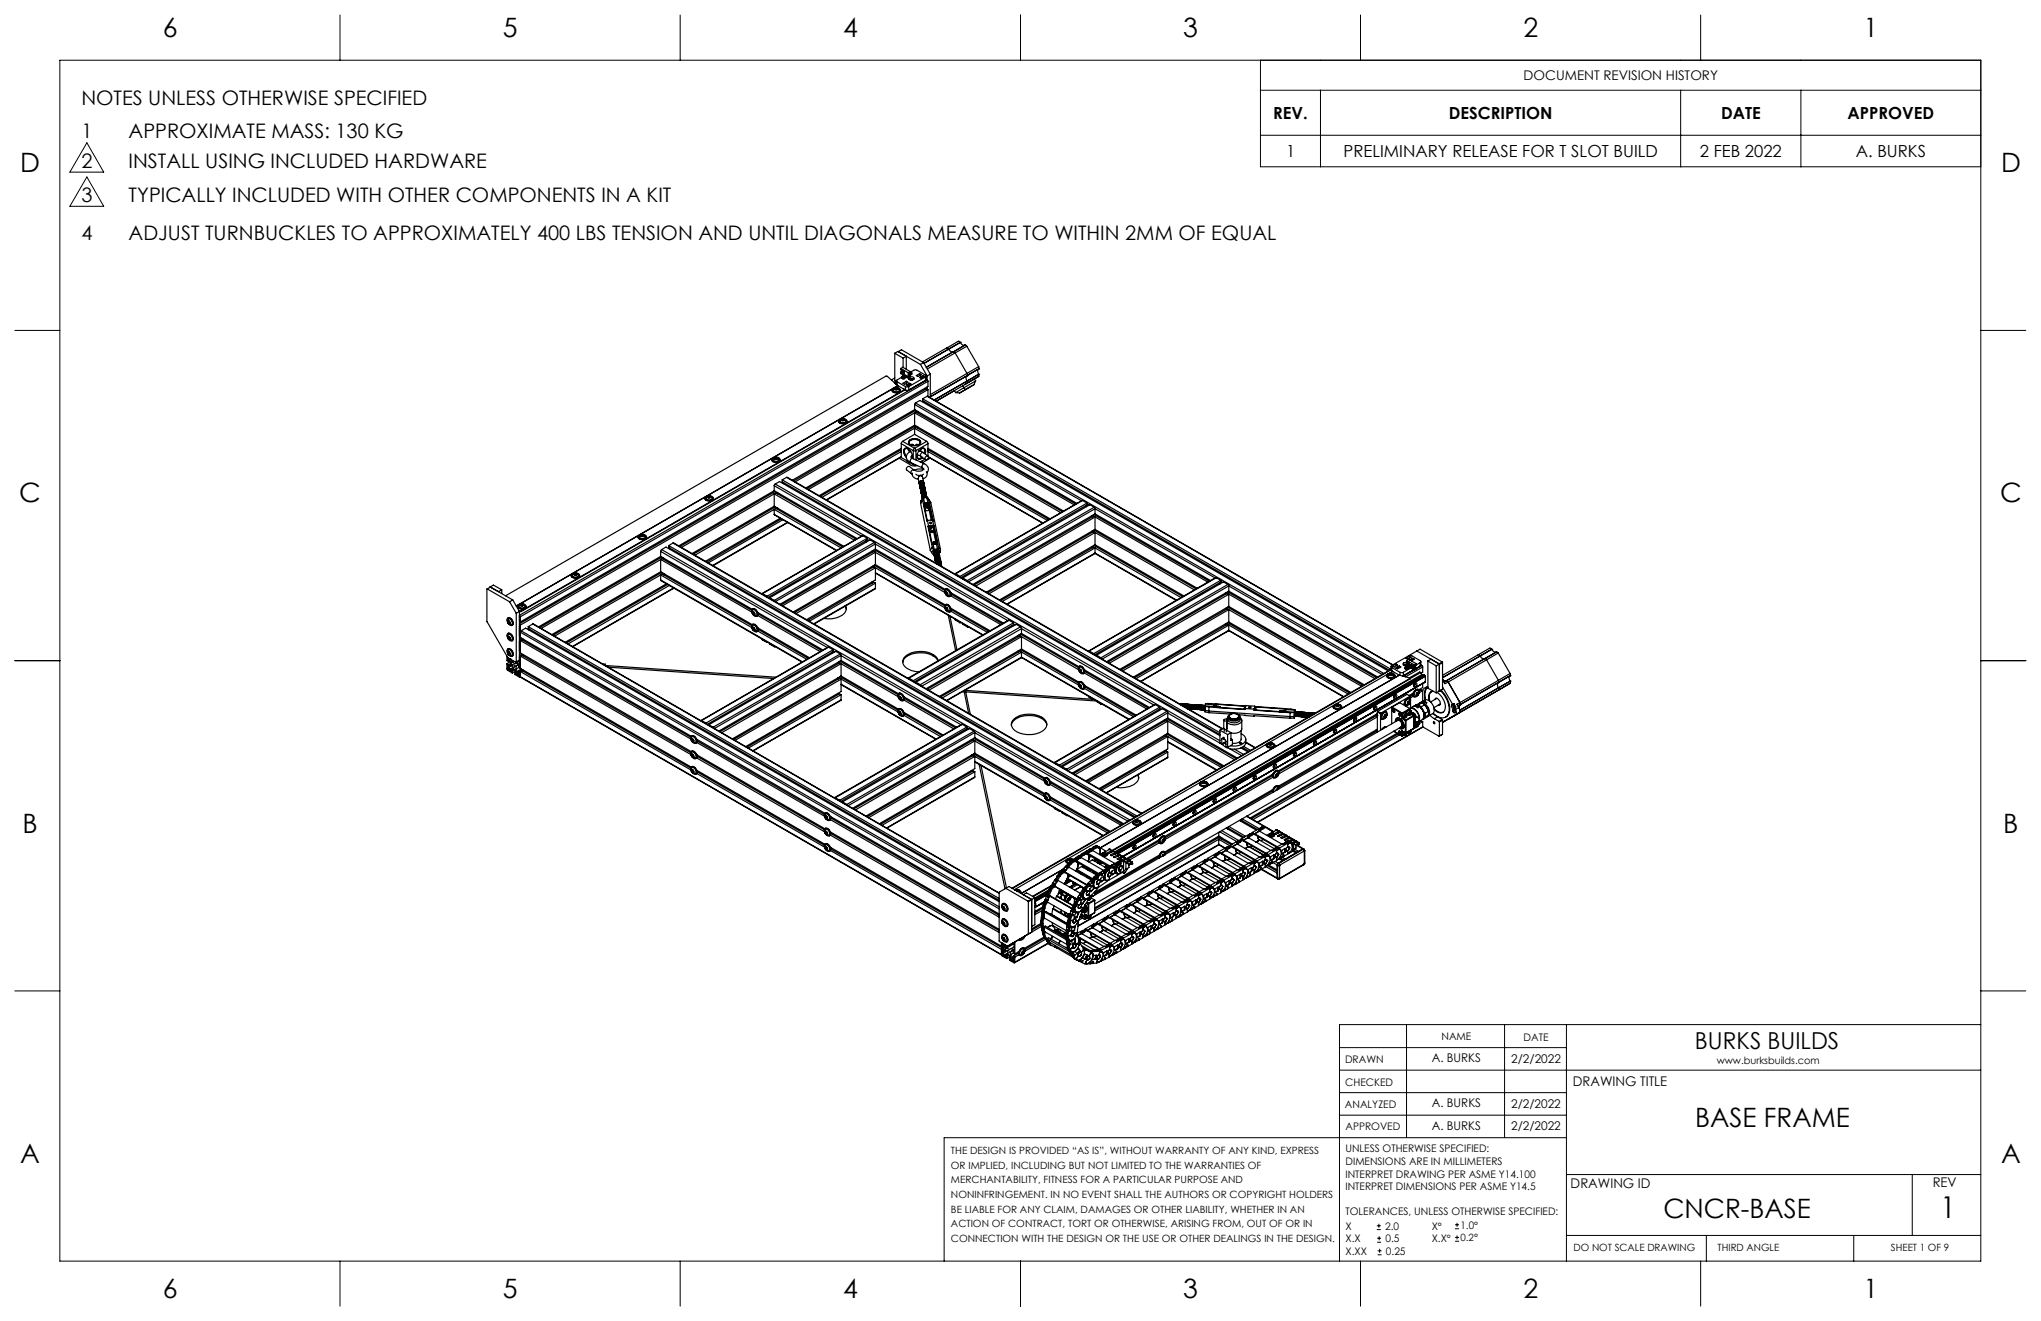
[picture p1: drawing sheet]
<svg xmlns="http://www.w3.org/2000/svg" width="432mm" height="279mm" viewBox="0 0 432 279" stroke-linecap="round" stroke-linejoin="round" font-family="sans-serif">
<defs><g id="words">
<text font-size="6.3" x="410.5" y="257.6">1</text>
<g font-size="5.6">
<text x="34.4" y="7.9">6</text>
<text x="106.4" y="7.9">5</text>
<text x="178.4" y="7.9">4</text>
<text x="250.3" y="7.9">3</text>
<text x="322.3" y="7.9">2</text>
<text x="394.3" y="7.9">1</text>
<text x="4.2" y="36.4">D</text>
<text x="423.3" y="36.4">D</text>
<text x="4.1" y="106.3">C</text>
<text x="423.2" y="106.3">C</text>
<text x="4.7" y="176.1">B</text>
<text x="423.8" y="176.1">B</text>
<text x="358.6" y="238.3">BASE FRAME</text>
<text x="4.3" y="246">A</text>
<text x="423.4" y="246">A</text>
<text x="351.9" y="257.6">CNCR-BASE</text>
<text x="34.4" y="274.6">6</text>
<text x="106.4" y="274.6">5</text>
<text x="178.4" y="274.6">4</text>
<text x="250.3" y="274.6">3</text>
<text x="322.3" y="274.6">2</text>
<text x="394.3" y="274.6">1</text>
</g>
<text font-size="4.9" x="358.6" y="221.8">BURKS BUILDS</text>
<g font-size="4.2">
<text x="17.2" y="22.3">NOTES UNLESS OTHERWISE SPECIFIED</text>
<text x="17.2" y="29.3">1</text>
<text x="27.2" y="29.3">APPROXIMATE MASS: 130 KG</text>
<text x="17.2" y="35.5">2</text>
<text x="27.2" y="35.5">INSTALL USING INCLUDED HARDWARE</text>
<text x="17.2" y="42.7">3</text>
<text x="27.2" y="42.7">TYPICALLY INCLUDED WITH OTHER COMPONENTS IN A KIT</text>
<text x="17.2" y="50.7">4</text>
<text x="27.2" y="50.7">ADJUST TURNBUCKLES TO APPROXIMATELY 400 LBS TENSION AND UNTIL DIAGONALS MEASURE TO WITHIN 2MM OF EQUAL</text>
</g>
<g font-size="3.5">
<text x="269.4" y="25.1">REV.</text>
<text x="306.5" y="25.1">DESCRIPTION</text>
<text x="364.1" y="25.1">DATE</text>
<text x="390.9" y="25.1">APPROVED</text>
<text x="272.1" y="33.2">1</text>
<text x="284.2" y="33.2">PRELIMINARY RELEASE FOR T SLOT BUILD</text>
<text x="359.6" y="33.2">2 FEB 2022</text>
<text x="392.6" y="33.2">A. BURKS</text>
</g>
<g font-size="2.8">
<text x="322.3" y="16.9">DOCUMENT REVISION HISTORY</text>
<text x="332.8" y="229.7">DRAWING TITLE</text>
<text x="332.3" y="251.3">DRAWING ID</text>
<text x="408.9" y="251.1">REV</text>
</g>
<g font-size="2.5">
<text x="302.9" y="224.7">A. BURKS</text>
<text x="319.7" y="224.9">2/2/2022</text>
<text x="302.9" y="239">A. BURKS</text>
<text x="302.9" y="234.2">A. BURKS</text>
<text x="319.7" y="239.1">2/2/2022</text>
<text x="319.7" y="234.3">2/2/2022</text>
</g>
<g font-size="2.2">
<text x="305" y="220">NAME</text>
<text x="322.3" y="220.2">DATE</text>
<text x="284.6" y="224.8">DRAWN</text>
<text x="284.6" y="229.7">CHECKED</text>
<text x="284.5" y="234.3">ANALYZED</text>
<text x="284.7" y="239.1">APPROVED</text>
<text x="284.7" y="243.7">UNLESS OTHERWISE SPECIFIED:</text>
<text x="284.7" y="246.4">DIMENSIONS ARE IN MILLIMETERS</text>
<text x="284.7" y="249">INTERPRET DRAWING PER ASME Y14.100</text>
<text x="284.7" y="251.7">INTERPRET DIMENSIONS PER ASME Y14.5</text>
<text x="284.7" y="257">TOLERANCES, UNLESS OTHERWISE SPECIFIED:</text>
<text x="284.7" y="260.1">X</text>
<text x="284.7" y="262.7">X.X</text>
<text x="293" y="260.1">2.0</text>
<text x="293.1" y="262.7">0.5</text>
<text x="302.9" y="260">X°</text>
<text x="302.9" y="262.7">X.X°</text>
<text x="309" y="259.9">1.0°</text>
<text x="284.7" y="265.4">X.XX</text>
<text x="293.2" y="265.4">0.25</text>
</g>
<g font-size="2.1">
<text x="363.2" y="225">www.burksbuilds.com</text>
<text x="201.2" y="244">THE DESIGN IS PROVIDED “AS IS”, WITHOUT WARRANTY OF ANY KIND, EXPRESS</text>
<text x="201.2" y="247.2">OR IMPLIED, INCLUDING BUT NOT LIMITED TO THE WARRANTIES OF</text>
<text x="201.2" y="250.3">MERCHANTABILITY, FITNESS FOR A PARTICULAR PURPOSE AND</text>
<text x="201.2" y="253.4">NONINFRINGEMENT. IN NO EVENT SHALL THE AUTHORS OR COPYRIGHT HOLDERS</text>
<text x="201.2" y="256.5">BE LIABLE FOR ANY CLAIM, DAMAGES OR OTHER LIABILITY, WHETHER IN AN</text>
<text x="201.2" y="259.6">ACTION OF CONTRACT, TORT OR OTHERWISE, ARISING FROM, OUT OF OR IN</text>
<text x="201.2" y="262.7">CONNECTION WITH THE DESIGN OR THE USE OR OTHER DEALINGS IN THE DESIGN.</text>
<text x="309" y="262.6">0.2°</text>
<text x="332.9" y="264.6">DO NOT SCALE DRAWING</text>
<text x="363.4" y="264.6">THIRD ANGLE</text>
<text x="400.1" y="264.6">SHEET 1 OF 9</text>
</g>
</g></defs>
<g fill="none" stroke="#000" stroke-width=".21">
<path d="M12.7 12.7h406.4v254h-406.4zM71.9 3.2v9.5M143.9 3.2v9.5M215.9 3.2v9.5M266.7 12.7v22.6h152.4M266.7 19.1h152.4M279.4 19.1v16.2M287.8 3.2v9.5M355.6 19.1v16.2M359.8 3.2v9.5M381 19.1v16.2M18.4 30.2l3.5 6.2h-7.1z"/>
<path d="M18.4 37.4l3.5 6.2h-7.1zM266.7 28.6h152.4M3.1 69.9h9.6M419.1 69.9h9.5M3.1 139.7h9.6M419.1 139.7h9.5M3.1 209.6h9.6M297.6 216.7v23.9M318.3 216.7v23.9M331.4 216.7v50M419.1 216.7h-135.7v50M419.1 209.6h9.5"/>
<path d="M283.4 226.3h135.7M283.4 231.1h48M283.4 221.6h48M283.4 235.9h48M291.3 259.3h.8M291.7 258.8v.9M307.8 259.9h.9M307.8 259h.9M308.3 258.6v.9M331.4 248.4h87.7M331.4 240.6h-131.7v26.1M404.6 248.4v12.9"/>
<path d="M71.9 266.7v9.6M143.9 266.7v9.6M215.9 266.7v9.6M287.8 266.7v9.6M291.3 260.1h.8M291.4 262.7h.8M291.4 261.9h.8M291.5 265.4h.8M291.5 264.5h.8M291.8 261.5v.8M291.9 264.1v.9M307.8 262.5h.9"/>
<path d="M307.8 261.7h.9M308.3 261.3v.8M331.4 261.3h87.7M359.8 266.7v9.6M361 261.3v5.4M392.2 261.3v5.4"/>
</g>
<g fill="none" stroke="#000" stroke-width=".25">
<path d="M189.3 74.7l.7-.4 4.7 2.8M189.3 74.7l1.8 1M189.3 74.7v5.7l.3 .2M189.3 79.9l-.7 .5M190 74.4l.7-.4 4.7 2.7M190.6 77.9v.3l.6 .4v.5M190.6 78.7v.3l.6 .4M190.6 78.7l.6 .4M190.6 77.9l1.6 .9M190.6 77.9l.4-.2 1.6 .9M190.6 78.7l.4-.2 .2 .1v.5M190.8 79.8l-1.1 .6 .1 .4"/>
<path d="M190.8 79.7l.1 .3M190.9 79.8l.1 .1M190.9 79.8v.2M190.9 78.7h.1zM190.9 78.6h.1M190.9 79.6l.2-.2 .4 .2M190.9 79.6l.2 .2h.3M190.9 79.6l.3 .2h.2M191 79.6l-.2 .1 .1 .1M191 79.9h.3M191 79.9v.2M191.1 78.5h.1"/>
<path d="M191.1 75.7l.6-.3v2.7M191.1 75.7v2M191.1 79.3v.2M191.1 79.5v.1M191.1 79.6h.1M191.1 79.4l.3-.1 .4 .3M191.2 79.4l.1 .1M191.2 79.4l-.1 .1M191.2 79.6h-.1M191.2 79.4v.2M191.3 79.5v.1M191.3 79.5l-.1 .1"/>
<path d="M191.3 79.9v.2M191.3 79.6h-.1M191.3 79.6h.1M191.5 79.6l-.1 .2M191.8 79.6v.2l.4 .1M191.8 79.6l-.5 .3M191.9 79.8l-.6 .3M192.2 78.8v1.1M192.2 79.4l.1 .1M192.3 79.6h.1M192.3 79.5l-.1 .1h.1M192.4 79h.4"/>
<path d="M192.4 78.9v.4M192.4 79.2l.2 .1M192.4 79.2v.1M192.4 78.9l-.2 .2 .1 .5M192.4 78.8v.1M192.4 79.3v.2M192.4 79.5l-.1 .1M192.4 78.8l.2 .1M192.4 79.5l.2 .1M192.4 79.3l.2 .1M192.5 79.7h.1a.44 .44 0 0 1 .6 0 .44 .44 0 0 1 .1 .6 .58 .58 0 0 1-.7 .2 .58 .58 0 0 1-.4-.6M192.6 78.7l.2 .1"/>
<path d="M192.6 78.7v.1M192.6 78.9v-.2l-.3 .2v.6M192.6 79.6h-.3M192.6 78.6v.1M192.6 79.4v.2M192.6 78.6l-.4 .2M192.6 78.7h.1M192.6 78.7l.1 .1M192.6 78.8h.1M192.6 79.3v.4l-.4 .2M192.6 79.3v.1M192.6 78.7v.2"/>
<path d="M192.7 78.8h-.1M192.7 78.7l1.1-.5 2.1 1.2v.2l-.1 .1M192.8 79h-.4M192.8 78.8h.1M192.8 78.8v.2M192.8 78.9v.1M192.8 78.8v.1M192.8 79v.2M192.8 79l-.4 .2M192.8 79.2l-.2 .1M192.9 78.9l-.1 .3M193.9 79.4l.7-.4 .3 .2-.7 .4z"/>
<path d="M194.6 79v.4M194.6 79.8l.7-.4 .3 .2-.7 .4zM194.7 77.1l1.4 2.4M194.9 79.8l.2 .1M195.3 79.4l-.7 .5M195.4 76.7l-.7 .4M195.4 76.7l1.4 2.4M195.8 79.7l-3.5 2.1M195.8 79.7v.8M195.9 79.5v.8M196.1 79.5v.9M196.8 79.1l-.7 .4"/>
<path d="M196.8 79.1v5M200.7 73.8a.82 .82 0 0 0 .9 .6M200.7 73.8h.1M200.7 73.8l-.4-.2-5.1 3M200.7 73.8l-5.2 3M201.6 74.4l.5 .2M201.6 74.4l-5.6 3.3M202.1 74.6l2.5 4.4M202.1 74.6l-5.9 3.4M203.2 72.4a.84 .84 0 0 0 1 .6M203.2 72.4h.1M203.2 72.4l-.5-.2-2.4 1.4"/>
<path d="M203.2 72.4l-2.5 1.4M204.2 73l.3 .2M204.2 73l-2.4 1.4M204.5 73.2l2.5 4.3M204.5 73.2l-2.4 1.4M204.6 79l.1 .2-.1 .3M204.6 79.5h.1M204.6 79.5a.82 .82 0 0 0 0 1.1M204.6 79l-7.8 4.5M204.6 79.5l-7.8 4.4M207 77.5v.5M207 78h.1"/>
<path d="M207 78a.84 .84 0 0 0 0 1.2M207 79.2v.4M207 79.2h.1M207 79.6l-.9 .6M207 79.6l-2.4 1.4 1.5-.8M207 78l-2.4 1.4M207 77.5l-2.4 1.5M207 79.2l-2.4 1.4M163.3 97.2a.98 .98 0 0 0 .8 .6 .98 .98 0 0 0 .9-.5v-.1M163.3 97l.1-.1a.89 .89 0 0 1 1-.3 .89 .89 0 0 1 .6 .8 1.06 1.06 0 0 1-1.7-.2zM163.4 96.9l-13.9 8.1M163.8 96.9a.37 .37 0 0 1 .4-.2 .37 .37 0 0 1 .3 .4 .44 .44 0 0 1-.7-.2z"/>
<path d="M163.9 97h.5M163.9 97h.1M163.9 96.8v.2M164.1 96.7a.46 .46 0 0 0-.6 .4 .46 .46 0 0 0 .6 .5 .47 .47 0 0 0 .7-.4 .47 .47 0 0 0-.6-.5M164.2 96.8l.2 .1M164.2 96.8h-.3M164.2 97h-.2M164.2 97l.1 .1M164.2 96.8v.2M164.4 96.9v.1M177.4 89a.95 .95 0 0 0 .9 .6 .95 .95 0 0 0 .9-.6M177.6 88.8l-13.9 8"/>
<path d="M177.6 88.7a.91 .91 0 0 1 .9-.2 .91 .91 0 0 1 .6 .7 1.05 1.05 0 0 1-1.7-.3zM177.9 88.7l.1-.1a.3 .3 0 0 1 .5-.1 .3 .3 0 0 1 0 .5 .34 .34 0 0 1-.4 0 .34 .34 0 0 1-.2-.3zM178 88.8l.5 .1M178 88.8l.4 .1M178.1 88.7l-.1 .1M178.1 88.7v.2M178.3 88.5a.47 .47 0 0 0-.6 .6 .47 .47 0 0 0 .7 .3 .44 .44 0 0 0 .5-.5 .44 .44 0 0 0-.6-.4M178.4 88.6l.2 .1M178.4 88.6l-.3 .1M178.4 88.9h.1M178.4 88.6v.3M178.6 88.7l-.1 .2"/>
<path d="M188.7 82.5a.99 .99 0 0 0 1.8 .3v-.3M188.9 82.2a.96 .96 0 0 1 1.6 .5 1.05 1.05 0 0 1-1.8-.2zM188.9 82.2l-11.1 6.4M189.3 82.1a.38 .38 0 0 1 .4-.1 .38 .38 0 0 1 .3 .3 .4 .4 0 0 1-.5 .2 .4 .4 0 0 1-.2-.4zM189.3 82.3l.2 .1 .3-.1M189.3 82.3h.4M189.4 82.1l-.1 .2M189.4 82.1v.2M189.5 80.6l-.1 .2M189.6 82a.47 .47 0 0 0-.6 .5 .47 .47 0 0 0 .7 .4 .45 .45 0 0 0 .6-.5 .45 .45 0 0 0-.6-.4M189.7 81.2h-.2M189.7 80.5v.8"/>
<path d="M189.7 81.2l-.1 .1M189.7 81.1l-.2 .1M189.7 80.8l-.4 .2M189.7 80.7l-.4 .3M189.7 80.6l-.5 .3M189.7 82.1l.2 .1M189.7 82.1h-.3M189.7 82.1v.2M189.7 82.3l.1 .1M189.8 80.8l1.8 1M189.8 80.8v.6M189.9 82.2l-.1 .1"/>
<path d="M189.9 81.6h.1M189.9 81.6l-2.2-2h-.3l-80.4 46.4M189.9 81.6l-80.7 46.6M190 81.6l1.6 .9M190 81.6l-.9 .5M190.2 96.9l2.7 1.6h1.2M190.6 94.9l.1 .5M190.6 95.1l-17.1 9.9M190.7 96.7l-15.8 9.1M190.7 94.8l-17.4 10M190.7 95.5l-16.8 9.7M190.7 93.8l2.5 1.5"/>
<path d="M190.7 93.8v3l2.5 1.4M190.7 96.6l-15.9 9.1M190.9 80l.1 .1M191 93.3l-.3 .5M191 93.3l2.5 1.5M191 80.1h.3M191 81.1l.7-.5 .4 .3-.7 .4zM191.2 82.3v.3l-81 46.8M191.2 82.5l-81 46.8M191.2 82.3l.4 .2M191.6 81.8h.7M191.6 82.5h.7"/>
<path d="M191.6 81.8v.7M191.6 82.5h.1M191.6 94.9h.1M191.6 94.9a1.15 1.15 0 0 0 .2 1.6M191.6 82.5h.6M191.7 80.6l.1 .4M191.7 81.5l.7-.4 .4 .2-.7 .4zM191.8 94.8l-.2 .1M191.8 96.8l-.2-.2a1.09 1.09 0 0 1 0-1.8 1.67 1.67 0 0 1 1.3 2.1M191.9 97.5l.6 .3M192 81.4l.3 .2M192.3 80.3a.88 .88 0 0 1 1 0"/>
<path d="M192.3 81.8v.7M192.3 82.5h-.1M192.3 80.3l.4-.2 .6 .2M192.3 93.8a.9 .9 0 0 1 1.3-.8 .78 .78 0 0 1 1.1 .8M192.4 81.1l-.6 .4M192.4 93.1a1.66 1.66 0 0 1 2.4 .4 1.51 1.51 0 0 1-2.6 .1zM192.5 95.3l-.2 .1M192.7 95.5l-.5-.3a.49 .49 0 0 0-.7-.3 .49 .49 0 0 0-.2 .7l.4 1M192.7 97.8l2.4 1.2M192.7 95.5a1.19 1.19 0 0 0-1 1.1 1.19 1.19 0 0 0 1 1.2M192.7 80.3l-.1 .1M192.7 80.3l.2 .1"/>
<path d="M192.7 80.3v.1M192.9 96.8v.1M192.9 96.4v.4M192.9 80.4h.1M193 96.4l-.3 .3 .3 .2M193 96.9a.6 .6 0 0 0-.3 .9M193 96.9l2.5 1.2M193.1 94l.1 .2M193.2 95.3h.6M193.2 98.2l.5 .1M193.2 95.3v1.7M193.2 98.1v.1"/>
<path d="M193.4 99.4l-1-.7a.5 .5 0 0 0-.5 .2 .5 .5 0 0 0-.1 .5l1 .8M193.4 99.4a.5 .5 0 0 0-.6 .2 .5 .5 0 0 0 0 .6M193.4 94.3l-.4-.3a.52 .52 0 0 1-.7-.4 .52 .52 0 0 1 .5-.6 1.42 1.42 0 0 1 1.9 .6 .47 .47 0 0 1-.7 .4l-.4 .3M193.5 94.8l-.3 .5M193.5 94.8l.3 .5M193.5 86.6l34.3 19.9M193.5 85.5v1.1M193.5 87.3v2.6M193.5 90.6v1.3M193.5 89.9l31.5 18.2M193.5 87.3l33.8 19.5M193.5 90.6l30.9 17.8"/>
<path d="M193.5 90.6l.3-.2 31 17.8M193.5 87.3l.3-.2 33.8 19.5M193.5 86.6l-25.9 15M193.5 89.9l-23 13.3M193.5 91.9l-2.5 1.4M193.5 91.9l2.5 1.4M193.5 85.5l35.3 20.4M193.7 85.2l-.2 .3M193.7 85.2l.9-.5 99.1 57.2M193.7 85.2l99.1 57.3M193.7 86.8l-25.8 14.9M193.7 90.1l-23 13.3"/>
<path d="M193.8 95.3v2M193.9 94l-.1 .2M194 96.2l.8 .3M194.1 87l-25.9 14.9M194.1 90.2l-23.1 13.3M194.2 96.3l-.2 .1 .1 .4M194.2 87.1l-.1 .2M194.2 90.3l-.1 .3M194.7 95.4l.1-.2a.49 .49 0 0 1 .7-.3 .49 .49 0 0 1 .2 .7v.3M194.7 95.4l-.2-.1 .9 .4M194.8 96.5l1 .7M195.1 96.7a.63 .63 0 0 1-1 .1"/>
<path d="M195.1 97.5l-.3 .3M195.1 99l.4 .2-.1 .1-.3-.1a2.1 2.1 0 0 0-1.6 .3l-.1-.1M195.2 99.5l-.6 .2-.9-.1M195.2 84.3l99.1 57.3-80.2 46.3M195.2 84.3v.4l98.8 57.1M195.2 94.8a.67 .67 0 0 1 .4 1.1M195.4 95.7a.52 .52 0 0 0-.5 .2 .52 .52 0 0 0-.1 .6M195.5 84.9l-.1 .2M195.5 98.1a1.16 1.16 0 0 1 .6 1.9M195.5 98.1l-.4 .3v.6M195.6 82.2l.1 .2M195.7 97.2l-1 .5"/>
<path d="M195.7 96a.69 .69 0 0 0 .1-.9 .69 .69 0 0 0-1-.2 1.52 1.52 0 0 0-.5 2.2h.4l.5-.3M195.8 80.5l-3.6 2M195.8 80.5h-.1M195.9 96.6a.35 .35 0 0 1 .5 0 .35 .35 0 0 1-.2 .6 .34 .34 0 0 1-.6-.1 .34 .34 0 0 1 .3-.5zM195.9 80.3l-.1 .2M195.9 80.2l.2 .2M196 99.8a.96 .96 0 0 1-.7 1.4M196 93.3l.3 .5M196 93.3l-2.5 1.5M196.1 83.8l98.6 56.8M196.1 80.4l-86.2 49.7 .2 .4M196.1 80.4l.2 .2"/>
<path d="M196.1 83.8l-.9 .5M196.1 81.8v.5M196.1 83.8l98.5 56.9M196.3 93.8v2.7l-.9-.8M196.3 94.8l25.9 14.9M196.3 95.5l25.3 14.6M196.3 80.6l-86.2 49.9M196.3 80.6v1.1l-86.2 49.9M196.3 82.4v1.4M196.3 82.4l-86.2 49.8M196.3 82.4l-.3-.2-86.1 49.7M196.3 93.8l-2.5 1.5"/>
<path d="M196.4 94.9l-.1 .5M196.4 95.1l25.5 14.8M196.4 96.7l24.2 14M196.4 96.6l24.3 14M196.8 96.9l-1.7 1M201.9 82.6l.3 .4M202.2 83l.8 .1M203.7 81.6l.2 .4M203.9 82l.4 .4-1.3 .7M203.9 82l-1.7 1M204.6 80.6l.1 .2-.1 .3M204.6 80.6h.1"/>
<path d="M204.6 81.1l-.4 .2M204.6 81.1l-6.5 3.7M204.6 80.6l-6.9 4M206 81.4l-1.2 .7M206 81.4l-3 1.7M206.1 80.2l.3 .4M206.4 80.6l-2.5 1.4M206.4 80.6l-.4 .8M135 113.5a.97 .97 0 0 0 .9 .6 .97 .97 0 0 0 .9-.6M135.1 113.2l-13.9 8M135.1 113.2a1.12 1.12 0 0 1 1.7 .3 1.01 1.01 0 0 1-1.8 0zM135.5 113.2l.1-.1a.33 .33 0 0 1 .4-.1 .33 .33 0 0 1 .2 .4l-.1 .1a.4 .4 0 0 1-.6-.3z"/>
<path d="M135.6 113.3l.5 .1M135.6 113.3l.1 .1M135.7 113.1l-.1 .2M135.7 113.1v.3M135.8 113a.48 .48 0 0 0-.5 .6 .48 .48 0 0 0 .7 .3 .45 .45 0 0 0 .5-.5 .45 .45 0 0 0-.6-.4M136 113.1l.1 .1M136 113.1h-.3M136 113.3l-.3 .1M136 113.3v.1M136 113.1v.2M136.1 113.2v.2M139.8 117.7l-25.9 14.9"/>
<path d="M139.8 118.4l-25.3 14.5M139.8 116.6v1.1M139.8 118.3v2.6M139.8 117.7l19.3 11.2M139.8 118.3l19.3 11.2M139.8 116.6l35.2 20.3M140 116.2l-.2 .4M140 116.2l.9-.5 99.1 57.2M140 116.2l99.1 57.3M140 117.8l-25.8 15M140.1 118.1l-.3 .2M140.1 118.1l18.9 11"/>
<path d="M140.3 118l-.2 .1M140.5 118.1l-.1 .2M141.5 115.4v.4l98.7 57M141.5 115.4l99.1 57.2M141.8 116l-.1 .2M142.4 114.9l99.1 57.1M142.4 114.9l-.9 .5M142.4 114.9l99.1 57.2M149.1 105.4a.97 .97 0 0 0 .9 .6 .97 .97 0 0 0 .9-.6M149.2 105.2a1.09 1.09 0 0 1 1.7 .1 1 1 0 0 1-1.8 0zM149.3 105.1l-13.9 8M149.6 105l.2-.1a.33 .33 0 0 1 .4-.1 .33 .33 0 0 1 .1 .4l-.3 .1-.3-.1z"/>
<path d="M149.7 105.1l.2 .2 .3-.1M149.7 105.1l.4 .1M149.8 105l-.1 .1M149.8 105v.2M150 104.9a.47 .47 0 0 0-.6 .5 .47 .47 0 0 0 .7 .3 .44 .44 0 0 0 .5-.4 .44 .44 0 0 0-.6-.4M150.1 105l.2 .1M150.1 105h-.3M150.1 105.2h.1M150.1 105v.2M150.3 105.1l-.1 .1M163.8 108.8l13.1 7.7M163.8 103.8l-20.2 11.7"/>
<path d="M163.8 104.5l-19.6 11.3M163.8 107.1l-17.4 10M163.8 107.7l-16.8 9.7M163.8 102.7v1.1M163.8 104.5v2.6M163.8 107.7v1.1M163.8 103.8l17.5 10.1M163.8 107.1l14.7 8.4M163.8 104.5l17 9.8M163.8 107.7l14.1 8.2M163.8 104.5l.3-.3 17 9.9M163.8 102.7l18.4 10.7"/>
<path d="M163.8 108.8l13.2 7.6M164 102.4l-.2 .3M164 102.4l.9-.6 93.2 53.8M164 102.4l94.1 54.3M164 103.9l-20.2 11.7M164 107.2l-17.4 10M164.1 107.5l14.2 8.2M164.1 107.5l-.3 .2M164.4 104.1l-.3 .2M164.4 107.4l-.3 .1M164.6 104.2l-.1 .3M164.6 107.5l-.1 .2"/>
<path d="M165.1 109.6l-15.8 9.1M165.3 109.7l-15.8 9.2M165.5 101.5v.4l92.6 53.5M165.5 101.5l92.6 53.5M165.6 109.9l-15.8 9.2M165.8 102.1l-.1 .2M166.4 101l92.3 53.1M166.4 101l-.9 .5M166.4 101l92.2 53.2M166.6 110.5l-15.8 9.1M166.7 110.5l-15.9 9.2M182.5 113.3l-21.4 12.3h.2"/>
<path d="M182.5 113.3l-21.2 12.3M182.5 113.3l1 .5M183.2 114.4l.1 .2M183.5 113.8l-21.2 12.3M183.5 113.8v.4l-21 12.2M183.5 114.1l.4 .2M184.5 116.6l.1 .2M184.5 119.8l.1 .3M184.6 116.5l15.3 8.8M184.6 119.7l15.3 8.9M185 119.6l14.9 8.6M185 116.3l14.9 8.6"/>
<path d="M185 114.7l.2 .3M185 114.7l-.9-.5-21.3 12.2M185 114.7l-21.2 12.3M185.2 116.1l14.8 8.6M185.2 119.4l14.8 8.6M185.2 115v1.1l-20.2 11.7M185.2 116.8v2.6l-17.4 10M185.2 116.8l-19.6 11.3M185.2 116.8l-.3-.2-19.7 11.4M185.2 115.1l28 16.2M185.2 115l-21.2 12.2M192.8 100.2l.2 .1"/>
<path d="M193 100a1.2 1.2 0 0 0 1.3 1.4M193.8 100.3l.8 .3M194.5 100.7l-.2 .4 .2 1M194.5 102.2h.1M194.5 102.3h.1M194.5 102.5h.1M194.5 102.4a.48 .48 0 0 1 .5-.5 .48 .48 0 0 1 .5 .4 .48 .48 0 0 0-.6-.3 .48 .48 0 0 0-.4 .4M194.5 100.6v.1M194.5 102.4h.1M194.6 102.2a.52 .52 0 0 1 .9 .2 .5 .5 0 0 0-.5-.3 .5 .5 0 0 0-.5 .4zM194.6 102.7v.1M194.6 102.8h.1"/>
<path d="M194.6 102.9h.1M194.7 103.1h.1M194.7 103a.49 .49 0 0 1 .4-.4 .49 .49 0 0 1 .5 .3 .48 .48 0 0 0-.5-.3 .48 .48 0 0 0-.4 .5M194.7 103h.1M194.7 103.3h.1M194.7 103.5h.1M194.7 103.4h.1M194.8 103.6h.1M194.8 103.5a.49 .49 0 0 1 .4-.4 .49 .49 0 0 1 .5 .4 .49 .49 0 0 0-.5-.3 .49 .49 0 0 0-.4 .4M194.8 103.6v.1M194.8 106.5l2 9.9M194.8 103.8h.1"/>
<path d="M194.8 103.9h.1M194.8 102.8h.5l.2 .1a.47 .47 0 0 0-.5-.1 .47 .47 0 0 0-.3 .5zM194.8 104h.1M194.9 100.5l-.4 .1M194.9 103.5a.52 .52 0 0 1 .9 .1 .49 .49 0 0 0-.6-.3 .49 .49 0 0 0-.4 .5zM194.9 100.6l.1 .1M194.9 104.1h.1M194.9 104.2h.1M194.9 104.3h.1M194.9 104.4h.1M195 104.6h.1M195 103.5l.4-.1 .3 .2a.47 .47 0 0 0-.6-.2 .47 .47 0 0 0-.3 .5z"/>
<path d="M195 104.6v.1M195 104.8h.1M195 100.7h-.5M195 100.7l.2 .3M195 104.7v.1M195.1 105h.1M195.1 104.9v.1M195.1 104.1l-.1 .4a.46 .46 0 0 1 .3-.5 .46 .46 0 0 1 .5 .2l-.3-.1zM195.1 105.3h.1M195.1 104.7a.51 .51 0 0 1 .9 .3 .49 .49 0 0 0-.5-.4 .49 .49 0 0 0-.4 .4zM195.2 104.8a.52 .52 0 0 1 .8 .2 .49 .49 0 0 0-.5-.3 .49 .49 0 0 0-.4 .5zM195.2 105.8l.9 4.4 .1-.1"/>
<path d="M195.2 105.8l-.4 .7M195.2 101l.2 1M195.2 105.3v.5M195.2 105.3l-.4 .6v.6M195.4 100.3l-.6 .2M195.4 102a.47 .47 0 0 0-.6-.1 .47 .47 0 0 0-.3 .4M195.4 102v.2zM195.4 102a.49 .49 0 0 0-.6-.2 .49 .49 0 0 0-.3 .5M195.4 105.3l.2 1.1M195.4 105.3h-.2M195.4 102a.47 .47 0 0 0-.5-.3 .47 .47 0 0 0-.4 .5M195.4 102.4a.47 .47 0 0 0-.5-.1 .47 .47 0 0 0-.3 .4"/>
<path d="M195.4 102.4l.1 .2M195.4 102.4a.5 .5 0 0 0-.5-.2 .5 .5 0 0 0-.3 .5M195.4 102.1a.49 .49 0 0 0-.5-.3 .49 .49 0 0 0-.4 .4M195.4 102.1a.49 .49 0 0 0-.5-.4 .49 .49 0 0 0-.4 .5M195.5 102.6a.47 .47 0 0 0-.5-.2 .47 .47 0 0 0-.4 .5M195.5 102.6l.1 .2M195.5 102.6v.1M195.5 102.6a.47 .47 0 0 0-.5-.2 .47 .47 0 0 0-.4 .4M195.5 102.5a.49 .49 0 0 0-.6-.2 .49 .49 0 0 0-.3 .5M195.5 102.5v.2a.49 .49 0 0 0-.5-.4 .49 .49 0 0 0-.4 .4M195.5 102.7a.47 .47 0 0 0-.5-.2 .47 .47 0 0 0-.3 .5M195.5 102.7l.1 .1z"/>
<path d="M195.5 102.7a.51 .51 0 0 0-.5-.2 .51 .51 0 0 0-.4 .4M195.5 102.4a.49 .49 0 0 0-.5-.3 .49 .49 0 0 0-.4 .5 .48 .48 0 0 1 .4-.5 .48 .48 0 0 1 .5 .4M195.5 102.9l.2 .2M195.5 102.9l.1 .2M195.6 106.9l.4-.1 .4 .2-.3-.2-.6 .2zM195.6 103.1a.47 .47 0 0 0-.6-.1 .47 .47 0 0 0-.3 .4M195.6 103.1l.1 .2zM195.6 103.1a.46 .46 0 0 0-.5-.2 .46 .46 0 0 0-.4 .5M195.6 103a.47 .47 0 0 0-.5-.1 .47 .47 0 0 0-.4 .4M195.6 103l.1 .2M195.6 103a.5 .5 0 0 0-.6-.1 .5 .5 0 0 0-.3 .4M195.6 106.4l-.2 .2 .8 3.5"/>
<path d="M195.6 107.4a.48 .48 0 0 1 .6-.2 .48 .48 0 0 1 .3 .5l.5 2.3M195.6 107.4a.52 .52 0 0 1 .9 .1M195.6 103a.49 .49 0 0 0-.5-.3 .49 .49 0 0 0-.4 .5M195.6 103a.49 .49 0 0 0-.5-.3 .49 .49 0 0 0-.4 .4M195.7 107.6a.42 .42 0 0 1 .5-.3 .42 .42 0 0 1 .3 .5M195.7 106.7l-.2 .2M195.7 105.2l-.3 .1M195.7 103.6l.1 .2M195.7 103.6a.48 .48 0 0 0-.5-.1 .48 .48 0 0 0-.4 .4M195.7 103.6l.1 .1M195.7 103.4a.49 .49 0 0 0-.5-.4 .49 .49 0 0 0-.5 .5h.1M195.7 103.4a.49 .49 0 0 0-.5-.4 .49 .49 0 0 0-.5 .5"/>
<path d="M195.7 106.4h-.1M195.7 106.4v.3M195.7 107.8l.2 .1M195.7 103.8a.47 .47 0 0 0-.5-.2 .47 .47 0 0 0-.3 .5M195.7 103.8l.1 .1zM195.7 103.8a.51 .51 0 0 0-.5-.2 .51 .51 0 0 0-.4 .4h.1M195.7 103.7a.49 .49 0 0 0-.5-.2 .49 .49 0 0 0-.4 .5M195.7 103.7l.1 .2M195.7 103.6a.47 .47 0 0 0-.5-.4 .47 .47 0 0 0-.4 .5M195.7 103.5a.5 .5 0 0 0-.5-.3 .5 .5 0 0 0-.4 .4M195.8 105.2l-.5 .1M195.8 104.1l.1 .2"/>
<path d="M195.8 104.1a.47 .47 0 0 0-.5-.2 .47 .47 0 0 0-.4 .5M195.8 104a.47 .47 0 0 0-.6-.1 .47 .47 0 0 0-.3 .5M195.8 104l.1 .2M195.8 104a.49 .49 0 0 0-.5-.2 .49 .49 0 0 0-.4 .5M195.8 107.4a.43 .43 0 0 1 .7 .3M195.8 104.3a.47 .47 0 0 0-.5-.1 .47 .47 0 0 0-.3 .4M195.8 104.3l.1 .2M195.8 104.3a.47 .47 0 0 0-.5-.2 .47 .47 0 0 0-.3 .5M195.8 104.2l.1 .2M195.8 104.1a.47 .47 0 0 0-.5-.3 .47 .47 0 0 0-.4 .4M195.8 104a.47 .47 0 0 0-.5-.3 .47 .47 0 0 0-.4 .5M195.8 104a.49 .49 0 0 0-.5-.4 .49 .49 0 0 0-.4 .5"/>
<path d="M195.9 104.4a.46 .46 0 0 0-.6-.2 .46 .46 0 0 0-.3 .5M195.9 104.4v.2M195.9 104.4a.51 .51 0 0 0-.6-.2 .51 .51 0 0 0-.3 .4M195.9 104.1a.49 .49 0 0 0-.6-.3 .49 .49 0 0 0-.4 .4M195.9 104.7a.47 .47 0 0 0-.5-.2 .47 .47 0 0 0-.3 .5M195.9 104.7l.1 .1M195.9 104.7a.46 .46 0 0 0-.5-.2 .46 .46 0 0 0-.3 .4M195.9 104.6l.1 .1a.47 .47 0 0 0-.5-.3 .47 .47 0 0 0-.4 .5M195.9 104.6a.5 .5 0 0 0-.5-.2 .5 .5 0 0 0-.4 .4M195.9 104.3a.49 .49 0 0 0-.5-.3 .49 .49 0 0 0-.5 .4M195.9 107.2a.45 .45 0 0 1 .6 .6M195.9 107.2l-.2 .3"/>
<path d="M196 105.3l-.4-.2-.4 .2M196 105a.47 .47 0 0 0-.6-.2 .47 .47 0 0 0-.3 .5 .49 .49 0 0 1 .5-.5 .49 .49 0 0 1 .5 .4l-.1-.1M196 105v.1M196 104.9v.2M196 104.9a.5 .5 0 0 0-.6-.1 .5 .5 0 0 0-.3 .4M196 104.7a.48 .48 0 0 0-.6-.4 .48 .48 0 0 0-.4 .5M196 104.6a.5 .5 0 0 0-.5-.3 .5 .5 0 0 0-.5 .4M196 106.6l.4 .3-.1-.2-.5-.1M196 105.3l-.5-.2-.3 .2M196 105.1a.47 .47 0 0 0-.5-.2 .47 .47 0 0 0-.3 .5 .52 .52 0 0 1 .4-.3 .52 .52 0 0 1 .5 .2M196 105.1a.47 .47 0 0 0-.5-.1 .47 .47 0 0 0-.3 .4 .5 .5 0 0 1 .4-.4 .5 .5 0 0 1 .5 .3M196 105.1l.1 .2"/>
<path d="M196 105.1a.48 .48 0 0 0-.5-.2 .48 .48 0 0 0-.4 .4M196.1 105.3h-.7M196.1 105.3l.2 1.1M196.1 105.3h.2M196.1 107.2h-.2M196.1 107.2l.3 .2 .1 .4M196.1 107.2l-.5 .3M196.2 110.1h.1M196.2 106.6l.2 .3M196.2 106.3l-.5 .1M196.2 106.6l-.5 .1M196.2 110.1l.2 1.1"/>
<path d="M196.2 106.3v.3M196.2 106.3l.1 .1M196.3 105.3l.2 .5M196.3 105.3l.6 1M196.3 106.4l.2 .1M196.3 111.3l.9 4.4M196.4 106.9l-.5-.2-.4 .3M196.4 106.9l.1 .1M196.4 106.8l.1 .2M196.4 106.8l-.6-.1-.3 .2M196.4 107l-.4-.1-.4 .2M196.4 107l.1 .2"/>
<path d="M196.4 107l-.6-.1-.3 .2M196.4 107l.1 .1M196.4 107.2l.1 .2M196.4 107.2l-.4-.2-.4 .3M196.4 107.1l-.4-.2-.4 .3a.51 .51 0 0 1 .5-.2 .51 .51 0 0 1 .4 .3M196.4 107.1l.1 .2M196.4 111.2l-.1 .1M196.5 107.8h.1M196.5 107.2l-.6-.1-.3 .2M196.5 107.2v.2M196.5 107.7h.1M196.5 105.8l.9 4.4-.1-.2"/>
<path d="M196.5 105.8l.4 .5M196.5 107.5h.1M196.5 106.5l.8 3.5M196.5 106.5v.9M196.6 112.3h.1M196.7 110.5a.22 .22 0 0 1 .2-.1 .22 .22 0 0 1 .2 .3h-.4zM196.7 111.3l-.2 .2 .7 3.5M196.7 111.5l-.2 .2M196.7 111.7h.3a.18 .18 0 0 1 0 .2 .18 .18 0 0 1-.3 0 .18 .18 0 0 1 0-.2zM196.7 111.3h-.4M196.7 111.3v.2M196.7 112.3v.2"/>
<path d="M196.8 116.4l.3 .5M196.9 106.3l2.1 9.9M197.1 116.9l.4 .5h.2M197.2 115l.2 .1M197.2 111.3l.4 .1M197.2 111.5l.4 .4-.4 .4M197.2 111.5h-.5M197.2 112.3h-.5M197.2 112.3v.2l.4 .1M197.2 111.3v.2M197.2 114.9h.1M197.2 115.7l-.4 .7"/>
<path d="M197.2 115.7l.3 .5M197.2 111.3h.4M197.3 114.8l.3-.1h.3h-.2zM197.3 114.8l-.1 .2M197.3 110h.1M197.3 110l.2 1.1M197.3 110l-1.1 .1M197.3 114.8v.1M197.3 114.8l.3-.1-.4 .2M197.3 114.8h.1M197.4 115.1l.3 1.1M197.5 116.2l-.4 .7"/>
<path d="M197.5 116.2h.2M197.5 116.8v.1M197.5 111.1l.1 .2M197.5 111.1l-1.1 .1M197.6 117h.1M197.6 111.4l.7 3.5M197.6 111.4v1.2M197.6 112.6l.4 2.2M197.6 112.6h-.9M197.6 117.3h.1M197.6 117.3v.1M197.6 111.3l.9 4.3"/>
<path d="M197.7 117.4h.1M197.7 117.5h.1M197.7 117.6h.1M197.7 116.5l-.1 .4a.48 .48 0 0 1 .2-.5 .48 .48 0 0 1 .6 .1M197.7 116.7l.3-.2 .4 .1a.52 .52 0 0 0-.5 0 .52 .52 0 0 0-.3 .5zM197.7 117.9h.1M197.7 117.4a.49 .49 0 0 1 .5-.3 .49 .49 0 0 1 .4 .3 .51 .51 0 0 0-.6-.2 .51 .51 0 0 0-.3 .5zM197.7 116.8l.6-.2 .2 .3a.51 .51 0 0 0-.6-.2 .51 .51 0 0 0-.3 .5zM197.8 118.1h.1M197.8 118h.1M197.8 118.3h.1M197.8 118.1v.1"/>
<path d="M197.8 118.4h.1M197.9 118.5h.1M197.9 117.4l.3-.1 .3 .1a.52 .52 0 0 0-.5-.1 .52 .52 0 0 0-.3 .5zM197.9 118.6h.1M197.9 118.7h.1M197.9 118.8h.1M197.9 118.9h.1M198 119h.1M198 118.1l.3-.2 .4 .1a.52 .52 0 0 0-.6 0 .52 .52 0 0 0-.2 .5zM198 115.1h-.6M198 115.1l-.3-.1-.3 .1M198 115l-.2-.1-.5 .2"/>
<path d="M198 115l-.3-.1-.4 .2M198 115l.1 .1M198 114.9l.1 .2M198 114.9l-.3-.1-.4 .3M198 114.9l-.4-.1-.3 .3M198 115.1h.1M198.1 115a.45 .45 0 0 0-.5-.3 .45 .45 0 0 0-.4 .3 .48 .48 0 0 1 .5-.3 .48 .48 0 0 1 .4 .3M198.1 115h.1M198.1 115.1l.2 1.1M198.2 119.2l.3-.2 .4 .1-.2-.1zM198.2 119l-.2 .2 .5-.4 .4 .1-.4-.1zM198.2 119.2l.5-.1 .3 .2"/>
<path d="M198.3 119.3a.43 .43 0 0 1 .7 0M198.3 114.9l-.2 .2M198.3 119.3l.4-.1 .3 .2M198.3 114.9v.1M198.3 116.2h-.6M198.3 119.3l.4-.1 .3 .3M198.3 116.2h.2M198.4 116.5a.51 .51 0 0 0-.6 0 .51 .51 0 0 0-.2 .5M198.4 116.5l.1 .2M198.4 119.3h.5l.1 .2-.1-.2zM198.4 116.6l.1 .2M198.4 116.6l.1 .1"/>
<path d="M198.5 116.7h.1M198.5 119.4l.5 .1M198.5 117a.51 .51 0 0 0-.6-.1 .51 .51 0 0 0-.2 .5M198.5 117v.2zM198.5 117a.52 .52 0 0 0-.6 0 .52 .52 0 0 0-.2 .5M198.5 116.9l.1 .3M198.5 116.9a.51 .51 0 0 0-.6 0 .51 .51 0 0 0-.2 .5M198.5 116.7a.49 .49 0 0 0-.6-.2 .49 .49 0 0 0-.3 .5M198.5 116.8h.1M198.5 116.9h.1M198.5 117.1l.1 .1M198.5 117.1a.51 .51 0 0 0-.6 0 .51 .51 0 0 0-.2 .5"/>
<path d="M198.5 117.1a.54 .54 0 0 0-.8 .4M198.5 117a.46 .46 0 0 0-.6-.3 .46 .46 0 0 0-.3 .6M198.5 117a.47 .47 0 0 0-.6-.2 .47 .47 0 0 0-.3 .5M198.5 116.2l.4 .5M198.5 117.1h.1M198.5 117.4l.1 .1M198.5 117.1a.49 .49 0 0 0-.5-.3 .49 .49 0 0 0-.4 .5M198.5 115.6v.6M198.5 115.6l.5 .6M198.6 119.5h.4M198.6 117.5a.5 .5 0 0 0-.6 0 .5 .5 0 0 0-.2 .5M198.6 117.5v.2"/>
<path d="M198.6 117.5l.1 .2M198.6 117.5a.52 .52 0 0 0-.6 0 .52 .52 0 0 0-.2 .5M198.6 117.4a.54 .54 0 0 0-.6 0 .54 .54 0 0 0-.3 .5M198.6 117.4v.2a.47 .47 0 0 0-.5-.2 .47 .47 0 0 0-.3 .5M198.6 117.3a.47 .47 0 0 0-.6-.2 .47 .47 0 0 0-.3 .6M198.6 117.3a.47 .47 0 0 0-.6-.2 .47 .47 0 0 0-.3 .5M198.6 117.3h.1M198.6 119.5l.4 .1M198.6 117.7l.1 .2zM198.6 117.7a.52 .52 0 0 0-.6 0 .52 .52 0 0 0-.2 .5M198.6 117.7a.5 .5 0 0 0-.5 0 .5 .5 0 0 0-.3 .4M198.6 117.6a.54 .54 0 0 0-.6 0 .54 .54 0 0 0-.2 .5"/>
<path d="M198.6 117.6l.1 .2M198.6 117.7l.1 .1M198.6 117.7a.52 .52 0 0 0-.5-.1 .52 .52 0 0 0-.3 .5M198.6 117.4h.1M198.6 117.5h.1M198.7 117.8h.1M198.7 118l.1 .1M198.7 118h.1M198.7 119.5l.3 .1M198.7 118.2a.5 .5 0 0 0-.5-.1 .5 .5 0 0 0-.3 .5 .48 .48 0 0 1 .3-.5 .48 .48 0 0 1 .6 .2 .48 .48 0 0 0-.6-.3 .48 .48 0 0 0-.3 .5M198.7 118.2l.1 .2zM198.7 118.2a.52 .52 0 0 0-.5 0 .52 .52 0 0 0-.3 .5"/>
<path d="M198.7 118a.49 .49 0 0 0-.6-.3 .49 .49 0 0 0-.3 .6M198.7 118a.47 .47 0 0 0-.6-.3 .47 .47 0 0 0-.3 .6M198.8 118.1h.1M198.8 119.6l.2 .1M198.8 118.4a.5 .5 0 0 0-.6-.1 .5 .5 0 0 0-.3 .5M198.8 118.4v.1M198.8 118.4a.52 .52 0 0 0-.6-.1 .52 .52 0 0 0-.3 .6M198.8 118.3a.57 .57 0 0 0-.9 .4M198.8 118.3v.1M198.8 118.3a.51 .51 0 0 0-.6-.1 .51 .51 0 0 0-.3 .5M198.8 118.1a.49 .49 0 0 0-.6-.2 .49 .49 0 0 0-.4 .5M198.8 118a.5 .5 0 0 0-.6-.2 .5 .5 0 0 0-.4 .5"/>
<path d="M198.8 118v.1M198.8 118.5l.1 .2a.47 .47 0 0 0-.6-.2 .47 .47 0 0 0-.3 .5M198.8 118.5a.51 .51 0 0 0-.6 0 .51 .51 0 0 0-.2 .5M198.8 118.4a.57 .57 0 0 0-.9 .5M198.8 118.4l.1 .2M198.8 118.5l.1 .1M198.8 118.5a.51 .51 0 0 0-.6-.1 .51 .51 0 0 0-.2 .5M198.8 118.4h.1M198.8 118.6l.1 .2M198.8 118.6a.52 .52 0 0 0-.5 0 .52 .52 0 0 0-.3 .5M198.8 118.6a.54 .54 0 0 0-.5 0 .54 .54 0 0 0-.3 .5M198.8 118.5h.1"/>
<path d="M198.9 118.6h.1M198.9 118.9l.1 .2M198.9 118.8l-.5-.1-.4 .4M198.9 118.8v.2M198.9 118.8h-.6l-.3 .3M198.9 118.8h.1M198.9 119.1l.1 .1M198.9 119l-.4-.1-.4 .3M198.9 119l.1 .2zM198.9 118.9a.47 .47 0 0 0-.5-.2 .47 .47 0 0 0-.4 .4M198.9 118.7h.1M198.9 118.9h.1"/>
<path d="M198.9 118.9a.49 .49 0 0 0-.5-.2 .49 .49 0 0 0-.4 .4M198.9 116.7l-.3 .5M199 119.1h.1M199 116.2l-.1 .5M199 119.2h.1M199 119.5l.1 .2M199 119.6l.1 .1M199 119.5l.1 .1zM199 119.3h.1M199 119.7h.1M199 119.5h.1M199 119.4v.1"/>
<path d="M199.1 119.7h.1M229 105.9l-27 15.5M229 105.9l-26.8 15.5M229 105.9l1 .5M229.7 107l.1 .2M230 106.4l-26.9 15.5M230 106.4v.4l-26.7 15.4M230 106.6l.4 .3M231 109.1l.1 .2M231 112.4l.1 .2M231 115.6l.1 .3M231.1 109l24.5 14.1"/>
<path d="M231.1 112.3l21.6 12.5M231.1 115.6l18.8 10.8M231.4 108.8l24.5 14.1M231.4 115.4l18.8 10.8M231.4 112.1l21.6 12.5M231.5 107.3l.2 .3M231.5 107.3l-26.9 15.5M231.5 107.3l-.9-.5-26.9 15.4M231.7 117l-18.6 10.8M231.7 117.1l17.1 9.9M231.7 107.6v1.1M231.7 109.4v2.6"/>
<path d="M231.7 112.6v2.6M231.7 115.9v1.1M231.7 108.7l-25.9 14.9M231.7 109.4l-25.3 14.6M231.7 112l-23.1 13.3M231.7 109.4l-.3-.2-25.3 14.6M231.7 112.6l-22.5 13M231.7 115.2l-20.2 11.7M231.7 112.6l-.3-.2-22.5 13M231.7 115.9l-19.6 11.3M231.7 115.9l-.3-.2-19.7 11.3M231.7 108.7l24.4 14.1"/>
<path d="M231.7 112l21.6 12.4M231.7 115.2l18.8 10.8M231.7 107.6l-26.8 15.5M231.7 117l-18.7 10.8M231.7 107.6l25.4 14.6M231.7 117l17.2 9.9M103.1 124.6l-.1 6.8 4.5 7.7 1.6 1M103.1 124.6l4.7 2.7M103.1 124.6l.7-.4 4.7 2.7M103.7 124.1l1.8 1 .7-.4M103.7 124.1v.1M103.7 124.1l.7-.3 1.8 .9"/>
<path d="M106.2 124.7v.8M107.2 138.7v1l.4 .2M107.4 130.8a.96 .96 0 0 1 .9 .4 .96 .96 0 0 1 0 1.1 1.1 1.1 0 0 1-.9-1.5zM107.4 139.5v-.2l.3 .2 .4 .7v.7l-.4 .2-.3-.1M107.4 139v.1M107.4 139.5l.2 .1M107.4 139.1l.6 .4M107.4 139.1h.1M107.4 137.9l.1-.1a.44 .44 0 0 1 .3 .7l-.3-.2zM107.4 131.3h.1a.41 .41 0 0 1 .4 .2 .41 .41 0 0 1-.1 .5l-.3-.3zM107.5 134a.96 .96 0 0 1 .9 .5 .96 .96 0 0 1-.1 1M107.5 134a1 1 0 0 1 .8 1.6 1.06 1.06 0 0 1-.8-1.6z"/>
<path d="M107.5 134.5a.37 .37 0 0 1 .4 .3 .37 .37 0 0 1-.2 .5l-.3-.5zM107.5 137.3a.95 .95 0 0 1 .9 .4 .95 .95 0 0 1-.1 1.1M107.5 137.3a.97 .97 0 0 1 .9 .5 .97 .97 0 0 1-.1 1 1.03 1.03 0 0 1-.8-1.5zM107.5 130.7a.96 .96 0 0 1 .9 .5 .96 .96 0 0 1 0 1l-.1 .1M107.5 134.2a.71 .71 0 0 1 .7 .4 .71 .71 0 0 1-.1 .8 .76 .76 0 0 1-.7-.4 .76 .76 0 0 1 .1-.8zM107.5 137.4a.74 .74 0 0 1 .7 .4 .74 .74 0 0 1-.1 .9 .79 .79 0 0 1-.6-1.3zM107.5 130.9a.74 .74 0 0 1 .7 .4 .74 .74 0 0 1-.1 .9 .78 .78 0 0 1-.7-.5 .78 .78 0 0 1 .1-.8zM107.5 134.9l.2 .2M107.5 134.7v.2M107.5 138.2l.2 .2M107.5 137.9h.2M107.5 137.9v.3"/>
<path d="M107.5 131.7l.2 .2M107.5 131.4h.2M107.5 131.4v.3M107.6 139.6v.3M107.6 139.4l-.2 .1M107.7 134.7l.1 .4M107.7 134.7h-.2M107.7 138.4h.1M107.7 137.9l.1 .5M107.7 131.9h.1M107.7 131.4l.1 .5M107.7 138l.1 .4"/>
<path d="M107.7 131.5l.1 .4M107.7 131.4v.1M107.7 134.7v.1M107.7 138h.1M107.7 139.5l-.1 .1M107.7 134.8l.2 .2M107.7 134.8l-.2 .1M107.7 138l-.2 .2M107.7 131.5l-.2 .2M107.8 127.3l1.4 2.4M107.8 135.1h-.1M107.8 139.7l-.2 .2"/>
<path d="M107.8 135l-.1 .1M107.8 138.3l-.1 .1M107.8 131.8l-.1 .1M107.9 135l-.1 .1M107.9 139.9l-.7 .5M108 139.5h.1M108 139.5l.4 .6M108.5 126.9l-.7 .4M108.5 126.9l1.4 2.4M108.7 139.9l-.3 .2M109.2 129.7l-.1 10.4M109.5 128.2a.99 .99 0 0 0 1.8 .3v-.3"/>
<path d="M109.5 128.1a1.04 1.04 0 0 1 1.8 .2 1.06 1.06 0 0 1-1.8-.1zM109.7 128l-.5 .2M109.8 129.2l.1 .1M109.8 139.7l-.7 .4M109.9 137.7h.1M109.9 137.5h.1M109.9 139.1h.1M109.9 138.9h.1M109.9 131.2h.1M109.9 131h.1M109.9 132.6h.1M109.9 132.4h.1"/>
<path d="M109.9 134.4h.1M109.9 134.2h.1M109.9 135.7h.1M109.9 139.3h.1M109.9 132.8h.1M109.9 134h.1M109.9 137.3h.1M109.9 136.1h.1M109.9 133.3h.1M109.9 136.6h.1M109.9 135.4l.2 .1M109.9 138l.2 .1"/>
<path d="M109.9 138.6l.2 .1M109.9 131.4l.2 .2M109.9 132.1l.2 .1M109.9 134.7l.2 .1M109.9 139.8l-.6 .4M109.9 129.3l.3 .1M109.9 129.3l-.7 .4M109.9 129.3v11.2l-.6-.3M109.9 129.3h.3M110.1 127.8a.38 .38 0 0 1 .4-.1 .38 .38 0 0 1 .3 .4 .4 .4 0 0 1-.5 .1 .4 .4 0 0 1-.2-.4zM110.1 134.8l36.1 20.9M110.1 130.5v1.1"/>
<path d="M110.1 132.2v2.6M110.1 135.5v2.6M110.1 138.7v2.7M110.1 135.5l36.1 20.8M110.1 138.1l36.1 20.9M110.1 135.5l.3-.2 35.7 20.6M110.1 138.7l36.1 20.9M110.1 138.7l.3-.1 35.7 20.6M110.1 128l.2 .1h.3M110.1 128l.4 .1M110.2 127.8l-.1 .2M110.2 127.8v.3"/>
<path d="M110.2 129.3v.1M110.2 133.4l-.1 .3 101.3 58.5M110.2 133.4l1-.5 100.2 57.8M110.2 133.4l101.2 58.4M110.3 135l-.4 .2M110.3 138.2l-.4 .3M110.4 127.7a.47 .47 0 0 0-.6 .6 .47 .47 0 0 0 .7 .3 .44 .44 0 0 0 .6-.5 .44 .44 0 0 0-.6-.4M110.5 127.8l.2 .1M110.5 127.8h-.3M110.5 128.1h.1M110.5 127.8v.3M110.6 135.1l-.5 .4"/>
<path d="M110.6 138.4l-.5 .3M110.7 127.9l-.1 .2M110.8 135.2l-.1 .3M110.8 138.5l-.1 .2M111.8 132.5v.4l99.6 57.5M111.8 132.5l99.6 57.5M112 133.1l-.1 .2M112.7 132l98.7 56.9M112.7 132l-.9 .5M120.8 121.7a.97 .97 0 0 0 .9 .6 .97 .97 0 0 0 .9-.6M120.9 121.5a1.09 1.09 0 0 1 1.7 .2 1.07 1.07 0 0 1-1.8 0zM121 121.4l-11.1 6.4"/>
<path d="M121.4 121.3a.35 .35 0 0 1 .4-.1 .35 .35 0 0 1 .2 .4 .34 .34 0 0 1-.4 0 .34 .34 0 0 1-.2-.3zM121.5 121.5l.2 .1 .2-.1M121.5 121.5l.1 .1M121.5 121.3v.2M121.7 121.2a.48 .48 0 0 0-.6 .5 .48 .48 0 0 0 .7 .4 .45 .45 0 0 0 .5-.5 .45 .45 0 0 0-.5-.4M121.8 121.2l.2 .2M121.8 121.2l-.3 .1M121.8 121.5l-.3 .1M121.8 121.5l.1 .1M121.8 121.2v.3M122 121.4l-.1 .1M139.8 122.7l29.9 17.4"/>
<path d="M139.8 120.9l-23.1 13.3M139.8 121.6l-22.5 12.9M139.8 121.6v1.1M139.8 120.9l19.3 11.2M139.8 121.6l19.3 11.2M139.8 121.6l.3-.2 18.9 10.9M139.8 122.7l30 17.3M140 121.1l-23 13.3M140.3 121.3l-.2 .1M140.5 121.4l-.1 .2M141 123.5l-21.4 12.4M141.3 123.6l-21.5 12.4"/>
<path d="M141.6 123.8l-21.4 12.4M142.5 124.4l-21.4 12.3M142.6 124.4l-21.4 12.4M159.1 132.2a.87 .87 0 0 1 .9 .2 .87 .87 0 0 1 .3 .9 .48 .48 0 0 1-.5 .4 .48 .48 0 0 1-.5-.4l-.3-.7zM159.1 128.9a.95 .95 0 0 1 1 .4 .95 .95 0 0 1 0 1.1 1.1 1.1 0 0 1-1-1.5zM159.2 132.7a.39 .39 0 0 1 .4 .2 .39 .39 0 0 1-.1 .4l-.3-.2zM159.2 132.3a.69 .69 0 0 1 .8 .3 .69 .69 0 0 1-.1 .9 .78 .78 0 0 1-.7-1.2zM159.2 132.1a.95 .95 0 0 1 1 .4 .95 .95 0 0 1-.1 1.1M159.2 128.8a.96 .96 0 0 1 1 .5 .96 .96 0 0 1-.1 1.1M159.2 129.4a.38 .38 0 0 1 .4 .2 .38 .38 0 0 1-.1 .5l-.3-.3zM159.2 133l.2 .2M159.2 132.8h.2"/>
<path d="M159.2 132.8v.2M159.2 129.7l.2 .3M159.2 129.5v.2M159.3 128.9a.79 .79 0 0 1 .6 1.3 .74 .74 0 0 1-.7-.4 .74 .74 0 0 1 .1-.9zM159.4 133.2h.2M159.4 132.8l.2 .4M159.4 129.5l.2 .4M159.4 129.5h-.2M159.5 132.9l.1 .3M159.5 129.5v.1M159.5 132.8v.1M159.5 132.9l-.3 .1"/>
<path d="M159.5 129.6l.1 .2-.2 .2M159.5 129.6l-.3 .1M159.6 129.9l-.2 .1M159.6 129.8v.1M159.6 133.1l-.2 .1M160.3 129.5l13.8 8M160.3 132.8l11 6.3M160.3 130.2l13.2 7.6M160.3 133.5l10.4 6M160.4 129.8l13.4 7.8M160.4 133.1l10.6 6.2M160.4 132.9h-.1"/>
<path d="M160.4 129.6h-.1M161.1 135.1l1.2 .8M161.3 125.6l1 .5M162.3 126.1v.2M162.3 135.7v.2M162.4 135.8l-.1 .1M162.8 136.1v.1l1 .6 .2-.1M162.8 126.4l1 .6M162.8 126.4v.2M163.8 127l.2 .2M164 136.7l-.1 .1M175.3 136.9l-27 15.5"/>
<path d="M175.3 136.9l.9 .5M175.3 136.9l-26.9 15.5M176 138l.1 .2M176.2 137.4l-26.8 15.5M176.2 137.4v.4l-26.6 15.4M176.2 137.7l.4 .2M177.7 139.8l12.3 7.1M177.8 138.3l.1 .3M177.8 138.3l-26.9 15.5M177.8 138.3l-1-.5-26.8 15.5M177.9 138.6v1.1M177.9 139.7l-25.8 14.9"/>
<path d="M177.9 139.7l12.2 7M177.9 138.6l-26.8 15.5M177.9 138.7l25.4 14.6M178.8 128.2l.2 .7M178.9 128.2a1.76 1.76 0 0 1-1.5 2.3 5.8 5.8 0 0 1-3.1 .3M184.5 123.1l.1 .2M185.2 124.4l-13 7.6M185.2 121.2l22.7 13.1M185.2 120.1v2.6l-14.6 8.4M185.2 123.3v1.1M185.2 120.1l-16.8 9.7M185.2 120.1l-.3-.2-16.8 9.7"/>
<path d="M185.2 123.3l-14 8.1M185.2 123.3l-.3-.1-14 8M185.2 121.1l22.8 13.2M185.2 124.4l-13 7.5M198.4 139.8a4 4 0 0 0-4.3-1.7 3.1 3.1 0 0 0-3.1 2M198.5 139.8a3.5 3.5 0 0 0-3.7-2 3.9 3.9 0 0 0-3.7 1.7 1.77 1.77 0 0 0 1.4 2.2l1.9 .4M200 128a.95 .95 0 0 1 .9 .4 .95 .95 0 0 1 0 1.1 1.14 1.14 0 0 1-.9-1.5zM200 124.7a.95 .95 0 0 1 .9 .4 .95 .95 0 0 1 0 1.1 1.11 1.11 0 0 1-.9-1.5zM200 128.5a.38 .38 0 0 1 .4 .2 .38 .38 0 0 1-.1 .5 .5 .5 0 0 1-.3-.7zM200.1 124.9a.7 .7 0 0 1 .7 .1 .7 .7 0 0 1 .2 .8 .56 .56 0 0 1-.7 .2 .56 .56 0 0 1-.3-.6zM200.1 127.9a.96 .96 0 0 1 .9 .5 .96 .96 0 0 1-.1 1M200.1 128.7l.1 .3"/>
<path d="M200.1 124.6a.99 .99 0 0 1 1 1.4l-.2 .2M200.1 125.2l.3 .1a.29 .29 0 0 1 .2 .4 .29 .29 0 0 1-.4 .2l-.2-.4zM200.1 125.4l.1 .3M200.1 128.1a.71 .71 0 0 1 .8 .4 .71 .71 0 0 1-.2 .8 .77 .77 0 0 1-.6-1.2zM200.1 128.6l.3 .3M200.1 128.6v.1M200.1 128.6h.2M200.1 125.3l.3 .2v.3M200.1 125.3v.1M200.1 125.3h.2M200.2 129h.2M200.2 125.7l.2 .1"/>
<path d="M200.3 128.6h.1M200.3 125.3h.1M200.3 128.6l.1 .2M200.3 128.6l-.2 .1M200.3 125.3l.1 .3M200.3 125.3l-.2 .1M200.4 128.8v.1M200.4 128.8l-.2 .2M200.4 125.6h.1M200.4 125.6l-.2 .1M200.4 128.9v.1M200.4 125.7v.1"/>
<path d="M200.6 130.1l1.6 7.5M201 130.4l1.5 7.1M201.1 125.3l11.2 6.5M201.1 128.6l8.4 4.8M201.1 126l10.6 6.1M201.1 129.3l7.8 4.4M201.2 128.9l8 4.7M201.2 125.7l10.9 6.2M201.3 125.4l-.1 .1M201.3 128.7h-.1M202 130.9l.1 .3 1 .5M202.2 121.4h-.2"/>
<path d="M202.2 121.4l.9 .5M203.1 121.9v.2M203.1 131.6v.1M203.2 131.7h-.1M203.7 131.9v.1l.9 .6 .2-.1M203.7 122.2v.2M203.7 122.2l.9 .6M204.6 122.8l.2 .2M204.8 132.6h.1M213.5 131.2l-21.3 12.2M213.5 131.2l.9 .5M213.5 131.2l-21.2 12.2"/>
<path d="M214.1 132.3l.1 .2M214.4 131.7l-21.2 12.3M214.4 131.7v.4l-21 12.1M214.4 132l.4 .2M215.3 134.4l.2 .3M215.3 137.7l.2 .2M215.5 134.3l12.7 7.3M215.5 137.6l12.7 7.3M215.9 132.6l.2 .4M215.9 134.1l12.3 7.1M215.9 137.4l12.3 7.1M215.9 132.6l-21.2 12.2"/>
<path d="M215.9 132.6l-.9-.6-21.2 12.3M216.1 139l-15.8 9.2M216.1 139.1l22.7 13.1M216.1 134l12.1 7M216.1 137.3l12.1 7M216.1 133v1M216.1 134.7v2.6M216.1 137.9v1.1M216.1 134l-20.2 11.7M216.1 134.7l-.3-.2-19.7 11.3M216.1 134.7l-19.6 11.3M216.1 137.3l-17.3 10"/>
<path d="M216.1 137.9l-16.8 9.7M216.1 137.9l-.3-.2-16.8 9.7M216.1 133l28 16.1M216.1 139l22.8 13.1M216.1 133l-21.1 12.1M216.1 139l-15.9 9.2M230.4 137.7l-.1 .1M230.4 137.7l1 .6M231.4 138.3v.1M232 138.6v.1M232 138.6l.9 .5M232.9 139.1l.2 .3"/>
<path d="M257.3 122.2l-27 15.5M257.3 122.2l-26.9 15.5M257.3 122.2l1 .5M258 123.3l.1 .2M258.3 122.7l-26.9 15.6M258.3 122.7v.4l-26.7 15.4M258.3 122.9l.4 .3M259.3 125.4l.1 .3M259.3 128.7l.1 .2M259.3 132l.1 .2M259.4 125.3l31.5 18.2M259.4 128.6l28.7 16.6"/>
<path d="M259.4 131.9l25.8 14.9M259.7 125.2l31.5 18.1M259.7 128.4l28.7 16.6M259.7 131.7l25.9 14.9M259.8 123.6l.2 .3M259.8 123.6l-26.9 15.5M259.8 123.6l-1-.5-26.8 15.5M260 133.3l-18.6 10.8M260 133.4l24.2 14M260 123.9v1.1M260 125.7v2.6M260 128.9v2.7"/>
<path d="M260 132.2v1.1M260 125l-25.9 14.9M260 125.7l-25.3 14.6M260 125.7l-.4-.2-25.2 14.6M260 128.3l-23.1 13.3M260 128.9l-22.5 13M260 128.9l-.4-.1-22.4 12.9M260 131.6l-20.3 11.6M260 132.2l-19.7 11.3M260 132.2l-.4-.2-19.6 11.4M260 125l31.5 18.2M260 128.3l28.6 16.6"/>
<path d="M260 131.6l25.8 14.9M260 123.9l-26.8 15.5M260 133.3l-18.7 10.8M260 123.9l32.4 18.8M260 133.3l24.3 14.1M297.4 139.2l.8-.4 .3 .2-.7 .4zM297.6 139.8l.5 .4M297.6 139.8v.3l.4 .2M297.6 139.7v.1M297.6 139.8l.6 .3M297.6 139.7l1.6 .9M297.6 139.7l.4-.2 1.6 .9"/>
<path d="M297.6 139.8h.1M298.2 138.8v.4M298.4 139.6l.3 .1M298.9 139.2l-.6 .4M298.9 139.2l.3 .2-.6 .4M298.9 139.2l-.7 .4M299.8 137.7l-1.5 .8v.1M299.8 137.7l4.7 2.7M299.8 137.7l.6-.4 4.7 2.7M300.6 139.9v.8l-.1 .2M302.1 139.8v5.8l1.7 .9M302.1 139.8l1.7 1"/>
<path d="M302.8 139.4l-.7 .4M313.1 138.7a.82 .82 0 0 0 1 .6M313.1 138.7h.1M313.1 138.7l-.4-.2-7.5 4.3M313.1 138.7l-7.9 4.6M314.1 139.3l.4 .3M314.1 139.3l-8.1 4.7M314.5 139.6l-8.1 4.7M314.5 139.6l2.5 4.3M315.6 137.3a.84 .84 0 0 0 1 .6M315.6 137.3h.1M315.6 137.3l-.4-.2-2.4 1.4"/>
<path d="M315.6 137.3l-2.5 1.4M316.6 137.9l.4 .2M316.6 137.9l-2.4 1.4M317 138.1l2.5 4.4M317 138.1l-2.5 1.5M107.2 140.4v1.2l1.2 .7M107.2 140.4l.4 .2M107.6 140.6v.3M107.6 140.9l-.2-.1v.2M107.6 140.9l.5-.4-.7 .5M107.7 141.4v.3l-.3-.1M107.7 141.4l-.3-.1v.3"/>
<path d="M107.7 141.4l-.3 .2M107.9 141.9v-.3l.5-.3 .5 .3 .5 .8v.3l-.2-.1M108.1 141.8l.3 .2M108.1 141.8v.2l-.2-.1M108.1 141.8l.6-.3-.8 .4M108.1 140.3l-.5 .3M108.4 142v.3M108.4 140.1l.5 .3 .4-.2M108.4 140.6a.3 .3 0 0 1 .4 .2 .3 .3 0 0 1-.1 .3l-.3-.2zM108.9 141.6l-.5 .4M108.9 142.3v.4l1 .5 .2-.1M108.9 142.3l.3 .1"/>
<path d="M109.1 141.9l-.7 .4M109.2 142.4v.2M109.2 141.5l.4 .7M109.2 142.1l-.3 .2M109.3 142.3l-.1 .1M109.4 142.5l-.2 .1M109.7 141.8l.2 .6-.3-.2M109.7 140.9v.2l.4 .3M109.7 141.8l.4 .2M109.7 141.2l-.5 .3M109.8 142.1l-.2 .1M109.9 140.8v.2l-.2-.1"/>
<path d="M109.9 142.7v.3l-.3-.2M109.9 140.8l-.3-.2-.4 .2v.7M109.9 142.7l-.3-.1v.2M109.9 140.8l-.2 .1M109.9 142.7l-.3 .1M110.1 143.1l101.8 58.9M110.1 143.2h-.1M110.1 142v1.1M110.1 141.4l36.1 20.8M110.1 142l36.1 20.8M110.1 143.1l101.8 58.8M110.1 142l.3-.2 35.7 20.7"/>
<path d="M110.3 141.5l-.6 .3M110.6 141.7l-.5 .3M110.8 141.8l-.1 .2M127.5 140.4l.6 .1M128 140.5v.3zM128 140.8l36.1 2.4M128.7 141.1l35 2.4M146.2 155.7a.95 .95 0 0 1 1 .5 .95 .95 0 0 1-.1 1 1.14 1.14 0 0 1-.9-1.5zM146.2 159a.96 .96 0 0 1 1 .4 .96 .96 0 0 1-.1 1.1 1.14 1.14 0 0 1-.9-1.5zM146.3 159.5a.35 .35 0 0 1 .4 .2 .35 .35 0 0 1-.2 .5l-.2-.3zM146.3 155.6a.97 .97 0 0 1 1 .5 .97 .97 0 0 1-.1 1.1M146.3 156.2h.2a.3 .3 0 0 1 .3 .4 .3 .3 0 0 1-.3 .2l-.3-.3z"/>
<path d="M146.3 158.9a1 1 0 0 1 1.1 1.4l-.2 .1M146.3 156.6l.2 .2M146.3 156.4v.2M146.3 159.8l.2 .3M146.3 159.6h.2M146.3 159.6v.2M146.4 159.1a.76 .76 0 0 1 .7 .4 .76 .76 0 0 1 0 .8 .75 .75 0 0 1-.8-.4 .75 .75 0 0 1 .1-.8zM146.4 155.8a.82 .82 0 0 1 .7 1.3 .74 .74 0 0 1-.8-.4 .74 .74 0 0 1 .1-.9zM146.5 156.8h.2M146.5 156.3l.2 .3v.2M146.5 156.3l-.2 .1M146.5 159.6l.2 .2v.3"/>
<path d="M146.5 156.5l.2 .3M146.5 159.7l.2 .4M146.5 156.4v.1M146.5 159.6v.1M146.5 156.5l-.2 .1M146.5 159.7l-.2 .1M146.7 156.7l-.2 .1M146.7 159.9l-.2 .2M147.4 156.4l27.1 15.6M147.4 157l27 15.6M147.4 159.6l27.1 15.7M147.5 156.7l26.9 15.6"/>
<path d="M147.5 159.9l26.9 15.6M147.5 156.5h-.1M147.5 159.7l-.1 .1M148.4 152.4h-.1M148.4 152.4l1 .5M149.4 152.9v.2M150 153.3v.1M150 153.3l.9 .5M150.9 153.8l.2 .2M177.2 140.1l.1 .2M177.2 143.4l.1 .2M177.2 146.6l.1 .3"/>
<path d="M177.4 140.1l12.6 7.3M177.4 143.3l12.6 7.3M177.7 143.1l12.3 7.1M177.9 148l-18.6 10.8M177.9 144.8l20.1 11.6M177.9 140.4v2.6M177.9 143.7v2.6l-20.1 11.6M177.9 146.9v1.1M177.9 140.4l-25.2 14.6M177.9 143l-23 13.3M177.9 140.4l-.3-.2-25.3 14.6M177.9 143.7l-22.4 12.9"/>
<path d="M177.9 143.7l-.3-.3-22.4 13M177.9 146.9l-.3-.2-19.6 11.3M177.9 146.9l-19.6 11.3M177.9 143l12.2 7M177.9 144.7l20.1 11.6M190.1 146.7a.95 .95 0 0 1 1 .5 .95 .95 0 0 1-.1 1 1.1 1.1 0 0 1-.9-1.5zM190.1 150a.95 .95 0 0 1 1 .4 .95 .95 0 0 1-.1 1.1 1.1 1.1 0 0 1-.9-1.5zM190.1 150.2a.69 .69 0 0 1 .8 .1 .69 .69 0 0 1 .2 .8 .6 .6 0 0 1-.8 .1 .6 .6 0 0 1-.3-.7zM190.1 146.7a.93 .93 0 0 1 1 .4 .93 .93 0 0 1-.1 1.1M190.1 147.2a.36 .36 0 0 1 .5 .3 .36 .36 0 0 1-.2 .4l-.3-.2zM190.1 149.9a.96 .96 0 0 1 1 .5 .96 .96 0 0 1-.1 1.1M190.1 150.5h.2a.34 .34 0 0 1 .3 .3 .34 .34 0 0 1-.2 .4l-.3-.2z"/>
<path d="M190.2 147.6l.2 .2M190.2 147.4h.2M190.2 147.4v.2M190.2 150.8l.2 .3M190.2 150.6v.2M190.2 146.9a.72 .72 0 0 1 .8 .4 .72 .72 0 0 1-.2 .8 .77 .77 0 0 1-.7-.4 .77 .77 0 0 1 .1-.8zM190.4 147.4l.1 .4M190.4 151.1h.1M190.4 150.6l.1 .5M190.4 150.6h-.2M190.4 147.5l.1 .3M190.4 150.7l.1 .4"/>
<path d="M190.4 147.4v.1M190.4 150.6v.1M190.4 147.5l-.2 .1M190.4 150.7l-.2 .1M190.5 147.8h-.1M190.6 147.7l-.2 .1M190.6 151l-.2 .1M191.2 147.4l11.2 6.4M191.2 150.7l8.3 4.8M191.2 148.1l10.6 6.1M191.2 151.3l7.8 4.5M191.3 147.7l10.8 6.3"/>
<path d="M191.3 151l8 4.6M191.3 147.5h.1M191.3 150.7v.1M192.3 143.4l-.2 .1M192.3 143.4l.9 .6M193.2 144v.1M193.8 144.3l.9 .5M193.8 144.3v.1M194.7 144.8l.2 .3M203.6 153.2l-27.1 15.5h.2M203.6 153.2l-26.9 15.5M203.6 153.2l.9 .6"/>
<path d="M203.6 146.3h.4M204 146.3l.9 4.6M204.2 145.9l27.2 2M204.3 154.3l.1 .2M204.3 146.3l27.7 2M204.3 146.3l1 4.8M204.5 153.8v.3l-26.6 15.4M204.5 153.8l-26.8 15.5M204.5 154l.4 .2M205.5 156.5l.1 .2M205.5 159.7l.1 .2M205.6 156.4l15.3 8.8"/>
<path d="M205.6 159.6l15.3 8.9M206 156.2l14.9 8.6M206 159.5l14.9 8.6M206.1 154.7l.1 .2M206.1 154.7l-26.9 15.4M206.1 154.7l-1-.6-26.9 15.5M206.2 156l-25.8 15M206.2 154.9v1.1M206.2 156.7v2.6M206.2 160v2.6l-20.2 11.6M206.2 159.3l-23 13.3M206.2 156.7l-25.2 14.6"/>
<path d="M206.2 156.7l-.3-.2-25.3 14.6M206.2 160l-22.4 12.9M206.2 160l-.3-.2-22.5 13M206.2 156l14.8 8.6M206.2 159.3l14.8 8.6M206.2 154.9l-26.8 15.5M206.2 155l32.5 18.7M214 153.4a3.1 3.1 0 0 1 3-2 4.2 4.2 0 0 1 4.4 1.6l.1 .4M214.5 152.2a5.3 5.3 0 0 1 6.7 .2 1.6 1.6 0 0 1-1 2.4 5.4 5.4 0 0 1-5.9-.6 1.37 1.37 0 0 1 .2-2zM228.2 141a.96 .96 0 0 1 1 .5 .96 .96 0 0 1 0 1 1.14 1.14 0 0 1-1-1.5zM228.2 144.3a.95 .95 0 0 1 1 .4 .95 .95 0 0 1 0 1.1 1.14 1.14 0 0 1-1-1.5zM228.3 144.9a.36 .36 0 0 1 .5 .1 .36 .36 0 0 1-.2 .5l-.2-.2z"/>
<path d="M228.3 141a1 1 0 0 1 1.1 1.3l-.2 .2M228.3 141.5a.37 .37 0 0 1 .5 .2 .37 .37 0 0 1-.2 .5l-.2-.2zM228.3 144.2a.97 .97 0 0 1 1 .5 .97 .97 0 0 1-.1 1.1M228.4 141.2a.71 .71 0 0 1 .7 .3 .71 .71 0 0 1-.1 .9 .81 .81 0 0 1-.6-1.2zM228.4 144.5a.68 .68 0 0 1 .7 .3 .68 .68 0 0 1-.1 .8 .78 .78 0 0 1-.6-1.1zM228.4 141.7v.3M228.4 145v.2M228.4 142l.2 .1M228.4 145.2l.2 .2M228.5 141.6l.2 .4M228.5 141.6l-.1 .1M228.5 141.6l.1 .3"/>
<path d="M228.5 144.9l.2 .4M228.5 144.9l-.1 .1M228.5 144.9l.1 .2M228.6 141.9h.1M228.6 141.9l-.2 .1M228.6 145.1l.1 .1M228.6 145.1l-.2 .1M228.7 142l-.1 .1M228.7 145.3l-.1 .1M228.7 142h.1M228.7 145.2v.1M229.4 141.7l13.8 7.9"/>
<path d="M229.4 145l11 6.3M229.4 142.3l13.2 7.7M229.4 145.6l10.4 6M229.5 145.2l10.6 6.2M229.5 142l13.5 7.8M229.6 145l-.2 .1M229.6 141.7l-.2 .1M230.3 147.2l.1 .3 .7 .4M232 148.3l1 .6M244.4 149l-21.3 12.3M244.4 149l1 .6M244.4 149l-21.2 12.3"/>
<path d="M245.1 150.1l.1 .2M245.4 149.6l-21.2 12.2M245.4 149.6v.4l-21 12.1M245.4 149.8l.3 .2M246.3 152.3l.2 .2M246.3 155.5l.2 .3M246.3 158.8l.2 .2M246.5 152.2l14.7 8.5M246.5 155.5l11.9 6.8M246.8 152l14.7 8.5M246.8 155.3l11.9 6.8M246.9 150.5l.2 .3"/>
<path d="M246.9 150.5l-21.2 12.2M246.9 150.5l-1-.6-21.2 12.3M247.1 157l10.3 5.9M247.1 151.9l14.7 8.4M247.1 155.1l11.8 6.9M247.1 150.8v1.1M247.1 152.5v2.6M247.1 155.8v2.6l-14.6 8.4M247.1 159.1v1.1M247.1 151.9l-20.3 11.6M247.1 152.5l-19.7 11.4M247.1 155.1l-17.4 10.1"/>
<path d="M247.1 152.5l-.4-.2-19.6 11.4M247.1 155.8l-.4-.2-16.8 9.7M247.1 155.8l-16.8 9.7M247.1 159.1l-.4-.2-13.9 8M247.1 159.1l-14 8M247.1 150.8l11.7 6.8M247.1 156.8l10.4 6M247.1 150.8l-21.2 12.2M249.5 148.8h.1M249.6 148.9h.1M249.6 148.8v.1M249.6 148.8h.1"/>
<path d="M249.7 148.9h.1M249.8 148.9h.1M249.8 149h.1M249.9 148.9l-.2 .1 .1-.1M249.9 148.9l-.1 .1M249.9 148.9h.1M250 148.9h.1M250 148.9l-.1 .2M250 148.9l-.2 .1M250.1 148.9l-.2 .2M250.1 148.9h.1M250.2 148.9l-.2 .3"/>
<path d="M250.2 148.9l-.2 .2M250.2 148.9h.1M250.2 148.9l-.1 .3 .2-.3M250.3 148.9h.1M250.3 149h.1M250.3 149l-.2 .2M250.3 149l-.1 .2M250.4 148.9l-.2 .4 .2-.4M250.5 149l-.1 .3M250.5 149l-.1-.1-.1 .4M250.5 149l-.2 .3M250.5 149h.1"/>
<path d="M250.6 148.9l-.2 .5 .2-.4M250.6 148.9h.1M250.6 149h.1M250.6 149l-.1 .4M250.7 148.9l-.2 .5zM250.7 148.9l.1 .1M250.8 149l-.2 .5M250.8 149l-.3 .4M250.8 149h.1M250.9 148.9l-.2 .6 .1-.5h.2M250.9 148.9h.1M251 149l-.2 .6"/>
<path d="M251 149h.1M251.1 148.9l-.3 .7M251.1 149h.1M251.1 149l-.2 .2v.4M251.1 149l-.2 .6M251.2 148.9l-.2 .8 .1-.7M251.2 148.9h.1M251.3 149h.1M251.3 149.9h.1M251.3 149h-.2l-.1 .7M251.3 149l-.2 .8M251.3 149l-.2 .8z"/>
<path d="M251.4 149.9h.1M251.4 149h.1M251.4 149l-.2 .2v.6M251.4 149l-.1 .9M251.5 149l-.2 .8M251.6 149l-.2 .2-.1 .6M251.6 149h.1M251.6 149.9h.1M251.6 149l-.1 .8M251.6 149l-.2 .5v.4M251.6 149l-.2 .2a.43 .43 0 0 0 .1 .7v-.1M251.6 149.8v.1"/>
<path d="M251.7 149l-.2 .5v.4M251.7 149h.1M251.7 149l-.1 .4v.5M251.7 149l-.1 .2a.45 .45 0 0 0 0 .7M251.7 149.9h.1M251.8 149l-.2 .8M251.8 149.9h-.1M251.9 149.1l-.1 .8M251.9 149l-.3 .4 .1 .5M251.9 149.1l-.2 .8M251.9 149.9h.1M251.9 149l-.1 .1-.2 .5 .1 .3"/>
<path d="M251.9 149v.1M252 150h.1M252 149l-.2 .5v.5M252.1 149.1h.1M252.1 149.1l-.1 .8M252.1 149.1l-.2 .3v.5M252.1 149.1l-.1-.1-.2 .5 .1 .4M252.1 149.9h.1M252.2 149l-.3 .5 .1 .5M252.2 149.1l-.1 .8M252.2 149.1h.1M252.2 149.9h.1"/>
<path d="M252.2 149.1h-.1l-.1 .6 .1 .2M252.2 149v.1M252.3 150h.1M252.3 149l-.2 .6 .1 .4M252.4 149.1h.1M252.4 149.1l-.2 .2a.43 .43 0 0 0 0 .6M252.4 149.1l-.2 .3v.5M252.4 149.9h.1M252.4 149.1l-.2 .8M252.5 149l-.3 .6 .1 .4M252.5 149.1l-.1 .8M252.5 149.1l-.1 .2a.41 .41 0 0 0 0 .6"/>
<path d="M252.5 149.1h.1M252.6 149.9h.1M252.6 149.1l-.2 .9M252.6 149.1h.1M252.7 149l-.3 .6 .1 .4M252.7 149.1h.1M252.7 149.1l-.2 .4 .1 .4M252.7 149.1l-.1 .1-.2 .4v.3l.2 .1M252.7 150h.1M252.7 149.1l-.1 .9M252.8 149.1l-.2 .2a.45 .45 0 0 0 .1 .7M252.8 150h.1"/>
<path d="M252.8 149l.1 .2M252.8 149.1l-.1 .9M252.8 149.1l-.1 .8M252.8 149.1l-.1 .2a.43 .43 0 0 0 0 .7M252.9 150h.1M252.9 149.9v.1M253 149.1l-.2 .3v.6M253 149.2h.1M253 149.2l-.2 .3 .1 .5M253 149.1l-.1 .1-.2 .5 .2 .3M253 149.1v.1M253 150h.1"/>
<path d="M253 149.1l-.1 .8M253.1 149.1l-.2 .5 .1 .4M253.2 149.2l-.2 .1a.45 .45 0 0 0 0 .7M253.2 149.2l-.2 .8M253.2 149.2h.1M253.2 150h.1M253.2 149.1l-.2 .8M253.2 149.9v.1M253.3 149.1l-.3 .7 .1 .2M253.3 149.2h.1M253.3 149.2h-.1l-.2 .6 .2 .2M253.3 149.2l-.1 .3v.5"/>
<path d="M253.3 150h.1M253.4 149.2l-.2 .7M253.4 150h-.1M253.4 149.1l-.2 .5 .1 .5M253.5 149.2h.1M253.5 149.2l-.1 .8M253.5 149.2l-.2 .1a.43 .43 0 0 0 0 .7M253.5 149.2l-.2 .8M253.5 150h.1M253.5 150.1h.1M253.6 149.1l-.3 .7 .1 .2h.1M253.6 149.2l-.1 .8"/>
<path d="M253.6 149.2h.1M253.6 149.2l-.1 .1a.43 .43 0 0 0 0 .7l.1-.8M253.6 150h.1M253.7 150h-.1M253.7 149.2h-.1M253.8 149.1l-.3 .4v.6M253.8 149.2h.1M253.8 149.2l-.1 .8M253.8 149.2l-.2 .1a.45 .45 0 0 0 0 .7M253.8 149.2l-.2 .8M253.9 150.1h.1M253.9 149.2l-.1 .1a.48 .48 0 0 0 0 .7"/>
<path d="M254 150h.1M254 149.2l-.2 .8M254 149.2l-.2 .5v.3M254 149.2h-.2l-.1 .6v.3l.1-.1M254 149.2h.1M254.1 149.2l-.2 .2v.7M254.1 149.2h.1M254.1 149.2l-.2 .4 .1 .4M254.1 149.2l-.2 .4 .1 .5M254.1 149.2l-.1 .9M254.2 150.1h.1M254.2 149.2l-.2 .3 .1 .6"/>
<path d="M254.3 149.2h.1M254.3 150.1h.1M254.3 149.2l-.2 .9M254.3 149.2l-.2 .1-.1 .5 .1 .3M254.3 149.2l-.2 .5v.3M254.4 150.1h.1M254.4 149.2l-.2 .3v.6M254.4 149.3h.1M254.4 149.2l-.2 .2a.43 .43 0 0 0 .1 .7M254.4 149.3l-.2 .3 .1 .5M254.4 150l.1 .1M254.4 149.2v.1"/>
<path d="M254.5 149.2l-.2 .8M254.5 149.2l-.2 .5 .1 .4M254.5 150.1h.1M254.5 149.2h.1M254.6 150.1h.1M254.6 149.2l-.2 .8M254.6 149.2l-.2 .5v.4M254.7 149.2l-.2 .5v.4M254.7 149.3h.1M254.7 149.3l-.1 .3v.5M254.7 149.3l-.1 .1a.45 .45 0 0 0 0 .7v-.1M254.8 149.2l-.2 .8"/>
<path d="M254.8 149.2l-.1 .2a.45 .45 0 0 0 0 .7M254.8 150.2h.1M254.8 149.2h.1M254.9 149.3l-.2 .3v.5v-.1M254.9 149.3l-.2 .8M254.9 149.3h.1M254.9 150.2l.8 .2M254.9 150.2v.4l.9 .1M254.9 149.8v.1M254.9 149.5v.6M254.9 149.3l-.1 .8M254.9 149.3l-.2 .7"/>
<path d="M254.9 149.4l.9 .1M254.9 149.4v.8M255 149.3l-.2 .7 .1 .1M255 149.3l1.9 .1M255 149.3l-.1 .1M255 148.9v.4M255 148.9l.9-.1 7.7 .5M255 148.9l1.9 .1M255.7 150.4l17.2 1.2M255.7 150.4l.1 .3M255.8 149.5l7.6 .6v-.2M255.8 149.5l-.1 .9"/>
<path d="M255.8 150.7l4.6 .3M256.9 149.4l.2 .2M256.9 149.4h.1M256.9 149.4v.1zM256.9 149h.1M256.9 149v.4M256.9 149l.1 .4M257 149.4l-.1 .1M257 149.4v.1l.1-.1M257 149.4h.1M257.1 149.6l6.3 .3M257.1 149.4h.1"/>
<path d="M257.1 149.4l-.1 .1M257.1 149.4l-.1 .2M257.2 148.9l-.3 .1M257.2 148.9l-.1 .7M257.2 148.9l6.1 .5M257.2 149.4l-.1 .2M257.3 149.4h.1M257.3 149.4l-.2 .2M257.4 149.4l-.2 .2 .1-.2M257.4 149.5l.1-.1-.1 .2zM257.4 149.4h.1M257.4 149.4l-.2 .2"/>
<path d="M257.4 149.4l-.1 .2M257.4 149.4v.1M257.5 149.4h.1M257.6 149.4l-.2 .2M257.6 149.5h.1M257.6 149.4l-.1 .2 .1-.1M257.6 149.4v.1M257.7 149.4l-.2 .2M257.7 149.4h.1M257.7 149.5h.1M257.7 149.5l-.1 .1M257.8 149.4l-.1 .2z"/>
<path d="M257.8 149.4h.1M257.8 149.5v.1zM257.9 149.5l-.2 .1M257.9 149.5h.1M258 149.4l-.2 .2M258 149.4h.1M258 149.4l-.1 .2M258 149.4l.1 .1M258.1 154.4l1.6 1M258.1 154.4v2.7l.4 .2M258.1 149.6h.1M258.2 149.5l-.2 .1"/>
<path d="M258.5 156.3v1M258.7 156.2l.5 .3 .2 .3M258.7 156.2l-.2 .1M258.8 156h.2v.3l-.2-.1zM258.9 157.1l.5 .3M258.9 152.3v1.8M258.9 154.1l-.1-.1-.7 .4M259 152.2a.34 .34 0 0 1 .3-.1 .34 .34 0 0 1 .3 .3 .33 .33 0 0 1-.4 .1 .33 .33 0 0 1-.2-.3zM259 154.2v.5M259 156.2l-.1 .1M259.4 156.8v1.1l.3 .2M259.4 156.8l-.9 .5"/>
<path d="M259.4 154.3v.5M259.5 152.4v2.3M259.5 154.4l.9 .6M259.6 152.3v1.8a.42 .42 0 0 1-.7 0M259.7 151.8l-.2 .3M259.7 151.7a1.14 1.14 0 0 0 1.5 1.2 1.02 1.02 0 0 0 1.2-1.2M259.7 155.4v2.7M260 151.5a1.16 1.16 0 0 0 1.9 .7l.2-.3 .1-.4M260.1 151.3a1.36 1.36 0 0 1 2.1 .2 1.27 1.27 0 0 1-2.2 0zM260.1 151.5a1.14 1.14 0 0 0 2 0M260.1 151.2a.62 .62 0 0 0-.4 .7 .62 .62 0 0 0 .7 .5 1.55 1.55 0 0 0 2-.7l-.4-.5M260.1 151.3a1.2 1.2 0 0 1 2 .3 1.17 1.17 0 0 1-2-.1z"/>
<path d="M260.1 158.4l2.6 1.4M260.4 155v1.6l.3-.2M260.4 155l-.7 .4M260.4 156.2l.3 .2M260.7 156.4v1.1l-1 .6M261.2 158.5l1.9 1.1M262 151.2l3.3 .3M262.3 157.1v.2M262.4 151.8a.83 .83 0 0 1 .2 1 .83 .83 0 0 1-.9 .4l-.4 .1a2.41 2.41 0 0 1-1.7-.5M262.5 158.2l1.5 .8M262.6 154.6v1.8a1.45 1.45 0 0 1-1.9 .8M262.6 155.2a1.19 1.19 0 0 1 1 1.2 1.19 1.19 0 0 1-1.1 1.2l-1.1 .2-1.1-.1"/>
<path d="M262.7 152.4v1.8a1.87 1.87 0 0 1-2.3 .8M262.8 158l1.5 .9M263.1 157.9l1.5 .8M263.3 150h.1M263.3 149.4l.2 .1M263.3 149.4v.6M263.4 149.9l1.9 .1M263.5 149.8l-.2 .2M263.6 157a2.36 2.36 0 0 1-2.8 1.4 2.36 2.36 0 0 1-2.2-1.1M263.6 157l2 1.2M263.6 156.4v.6M263.6 157.1l1.9 1.1"/>
<path d="M264.2 149.6v-.1a.23 .23 0 0 1 .3-.1 .23 .23 0 0 1 .2 .3l-.3 .1zM265.3 150v.2M265.3 151.5v-.1l7.6 .5M265.3 150.2l7.6 .5M265.4 150l.2 .2 6.1 .4M265.4 150l-.1 .2M265.4 151.4l-.1 .1M265.4 149.9v.1M265.4 149.9h.1M265.4 149.7v.2M265.5 149.9l.2 .3M265.5 149.4h.1"/>
<path d="M265.5 149.4l-.2 .6M265.5 149.4l-.1 .3M265.5 149.4l8.5 .7M265.5 149.4l-1.9-.2-.2 .7M265.7 149.5l-.3 .2M265.7 149.5v.7M265.7 149.5l6.1 .5M267.9 157.6a.97 .97 0 0 0 .9 .6 .97 .97 0 0 0 .9-.6M268 157.3h.1a1.05 1.05 0 0 1 1.6 .3 1.05 1.05 0 0 1-1.8 .1zM268.5 157.2h.1a.33 .33 0 0 1 .4-.1 .33 .33 0 0 1 .1 .4 .35 .35 0 0 1-.4 .1 .35 .35 0 0 1-.2-.4zM268.5 157.4l.5 .1M268.5 157.4h.4"/>
<path d="M268.6 157.2l-.1 .2M268.6 157.2v.3M268.8 157.1a.45 .45 0 0 0-.6 .5 .45 .45 0 0 0 .6 .4 .45 .45 0 0 0 .7-.4 .45 .45 0 0 0-.6-.5M268.9 157.2h-.3M268.9 157.2l.2 .1M268.9 157.4l.1 .1M268.9 157.2v.2M269.1 157.3l-.1 .2M270.8 150.4h.1M270.8 150.4v.1zM270.8 150.4v.1M270.8 150.4l.1 .1v-.1"/>
<path d="M270.9 150.4v.1v-.1M270.9 150.3v.1M270.9 150.3l-.1 .1M270.9 150.4h.1M271 150.4v.1M271 150.3l.1 .2v-.1M271 150.3h.1M271 150.3v.1M271.1 150.4v.1M271.2 150.4v.2M271.2 150.4h-.1M271.2 150.4l.1 .2v-.2"/>
<path d="M271.2 150.4h.1M271.3 150.4h.1M271.3 150.4v.2M271.3 150.4l.1 .2v-.2M271.4 150.4h.1M271.4 150.4v.2M271.5 150.4v.2M271.5 150.4h.1M271.5 150.4l.1 .2v-.2M271.6 150.4h.1M271.6 150.4v.2M271.6 150.4l.1 .2"/>
<path d="M271.7 150.4v.2M271.7 150.4v.1M271.7 150.5v.1M271.7 150.5h.1M271.8 150l.2 .1M271.8 150.4v.2v-.1M271.8 150.4h.1M271.8 150.4v.1M271.8 150v.4M271.9 150.4v.2M271.9 150.4v.1M271.9 150.5h.1"/>
<path d="M272 150.5l-.3 .1M272 150.4h.1M272 150.4l-.1 .1M272 150.5l1.9 .1M272 150.4v.1M272 150.1v.3M272 150.1l1.9 .1M272.9 151.6h.9M272.9 151.6v.3M272.9 150.7v.9M273.6 159.6h.2M273.7 159.7h.1"/>
<path d="M273.7 159.5l.1 .1M273.8 159.6h-.2M273.8 151.6v.3M273.8 159.3l.1 .1M273.8 150.7v.9M273.8 150.7h-.9M273.8 151.9h-.9M273.9 151.1v.3M273.9 159.4l-.1 .2M273.9 159.2v.2M273.9 151.4v.1M273.9 150.6l-.1 .1"/>
<path d="M273.9 150.6v.9M273.9 150.6h.1M273.9 150.7v.8M273.9 159.2a.28 .28 0 0 1 .4 .1 .28 .28 0 0 1-.1 .4 .32 .32 0 0 1-.5 .3 .32 .32 0 0 1 .1-.6zM273.9 151.5h.1M273.9 151.5l-.1 .4M273.9 150.2v.4M273.9 150.6l.1 .8M274 150.6v.8M274 159.2l-.1 .3-.2 .2M274 151.4l-.1 .1M274 151.4h.1"/>
<path d="M274 150.1v.4M274 150.1l-.1 .1M274 150.5v1M274 150.5h.1M274 150.5v.1M274 151.4v.1M274 159.2h.1M274 151.5h.1M274.1 150.6v.9M274.1 150.6v.8M274.1 151.4v.1M274.1 151.4h.1"/>
<path d="M274.2 150.6v.9M274.2 150.6h-.1M274.2 151.5h.1M274.2 150.6h.1M274.2 150.6l.1 .8M274.3 150.6v.8M274.3 151.4l-.1 .1M274.3 151.4h.1M274.3 150.6l.1 .9M274.3 150.6h.1M274.3 151.4l.1 .1M274.4 150.6v.9"/>
<path d="M274.4 151.5h.1M274.4 150.6h.1M274.4 151.4v.1M274.4 151.4h.1M274.5 150.6v.8M274.5 151.4v.1M274.5 150.6v.9M274.5 150.6h.1M274.5 150.6l.1 .9M274.5 151.5h.1M274.6 150.6v.9M274.6 150.6h.1"/>
<path d="M274.6 151.5h.1M274.6 150.6l.1 .9M274.6 150.6l.1 .1M274.7 150.6v1M274.7 151.6h.1M274.7 150.7h.1M274.7 151.5v.1M274.7 151.5h.1M274.8 150.7v.8M274.8 151.5v.1M274.8 150.6v1M274.8 150.6h.1"/>
<path d="M274.8 150.6v.1M274.8 150.6l.1 1M274.8 151.6h.1M274.8 150.6l.1 .1M274.9 150.7v.8M274.9 150.7h.1M274.9 150.7l.1 .8M274.9 151.5v.1M274.9 151.5h.1M275 150.6v1M275 150.6h.1M275 150.6l-.1 .1"/>
<path d="M275 151.5v.1M275 151.6h.1M275 150.6l.1 .1M275.1 150.7h.1M275.1 151.5l-.1 .1M275.1 151.5h.1M275.1 150.7v.8M275.1 150.6v.9M275.1 150.6h.1M275.1 150.6v.1M275.2 151.6h.1M275.2 150.7v.9"/>
<path d="M275.2 150.7v.8M275.2 150.7h.1M275.2 150.7l.1 .8M275.2 151.5v.1M275.2 151.5h.1M275.3 150.6v1M275.3 150.6h.1M275.3 150.6l-.1 .1M275.3 151.5v.1M275.3 150.6v.1M275.3 151.6h.1M275.3 150.7l.1 .8"/>
<path d="M275.3 150.7h.1M275.4 151.5l-.1 .1M275.4 151.5h.1M275.4 150.7v.8M275.4 150.6v.1M275.4 151.5v.1M275.4 151.6h.1M275.5 150.6v1M275.5 150.6l-.1 1M275.5 150.6v.1M275.5 150.7l.1 .8M275.5 150.7h.1"/>
<path d="M275.6 150.7v.8M275.6 151.5l-.1 .1M275.6 151.5h.1M275.6 150.6v1M275.6 150.6h.1M275.6 150.6v.1M275.6 151.5v.1M275.6 151.6h.1M275.7 150.7v.9M275.7 151.6h.1M275.7 150.7l.1 .9M275.7 150.7h.1"/>
<path d="M275.8 150.7v.9M275.8 150.7h-.1M275.8 150.7h.1M275.8 151.6h.1M275.9 150.7v.9M275.9 150.7h.1M275.9 151.6h.1M275.9 150.7l.1 .9M276 150.7v.9M276 150.7h.1M276 151.6h.1M276 150.7l.1 .9"/>
<path d="M276.1 151.6h.1M276.1 150.7v.9M276.1 150.7h.1M276.2 150.7v.9M276.2 150.7h.1M276.2 151.6h.1M276.2 150.7l.1 .9M276.3 150.7v1M276.3 151.7h.1M276.3 150.7v.1M276.3 150.8v.8M276.3 150.8h.1"/>
<path d="M276.3 150.8l.1 .8M276.3 151.6v.1M276.3 151.6h.1M276.4 150.7v1M276.4 150.7h.1M276.4 150.7l-.1 .1M276.4 151.6v.1M276.4 151.7h.1M276.5 150.8l-.1 .9M276.5 150.8v.8M276.5 150.8h.1M276.5 151.6l-.1 .1"/>
<path d="M276.5 151.6h.1M276.5 151.6l.1 .1M276.5 150.7l.1 1M276.5 150.7h.1M276.5 150.7v.1M276.6 150.7v.9M276.6 150.7v.1M276.6 150.8v.8M276.6 150.8h.1M276.6 150.8l.1 .8M276.7 150.7l.1 1M276.7 151.6l-.1 .1"/>
<path d="M276.7 151.7h.1M276.8 150.7v.1M276.8 150.8v.8M276.8 150.8h.1M276.8 151.6v.1M276.8 151.6h.1M276.9 150.7l-.1 .9M276.9 150.7h.1M276.9 150.7l-.1 .1M276.9 150.7v.9M276.9 150.7v.1M276.9 150.8l.1 .8"/>
<path d="M276.9 150.8h.1M277 150.8v.8M277 150.7l.1 .8-.1-.8M277 150.7h.1M277 150.7v.1M277 150.7l.1 .1M277.1 150.8v.7M277.1 150.8h.1M277.1 150.8l.1 .7M277.2 150.7v.7M277.2 150.7h.1M277.2 150.7l-.1 .1"/>
<path d="M277.2 151.4v-.6l.1 .6M277.3 150.8v.6M277.3 150.8l.1 .5M277.3 150.8h.1M277.4 150.8v.5v-.5M277.4 150.8h-.2M277.4 150.8h.1M277.5 150.8v.5M277.5 150.8h.1M277.5 150.8l.1 .4M277.6 150.8v.4v-.4M277.6 150.8h.1"/>
<path d="M277.6 150.8l.1 .4M277.7 150.8v.4M277.7 150.8h.1M277.7 150.8v.3M277.8 150.8v.3M277.8 150.8h.1M277.8 150.8l.1 .3v-.2M277.8 150.8l.1 .1M277.9 150.9h.1M277.9 150.9l.1 .1M277.9 157.1h.1M278 150.8v.2"/>
<path d="M278 157.3h-.1M278 150.8h.1M278 150.8l-.1 .1M278 157.1l-.1 .1M278 150.8v.1M278 150.9l.1 .1M278 150.9h.1M278 156.9l.1 .1M278.1 150.9h.1M278.1 156.8v.2zM278.1 157l-.1 .1M278.1 156.8a.31 .31 0 0 1 .5 .1 .31 .31 0 0 1-.2 .4 .31 .31 0 0 1-.5 .2 .31 .31 0 0 1 .1-.5z"/>
<path d="M278.1 150.8h.1M278.2 150.8l-.1 .1M278.2 150.8v.1M278.2 156.8l-.3 .5M282 149.4a.97 .97 0 0 0 .9 .6 .97 .97 0 0 0 .9-.6M282.2 154.7h.1M282.2 154.6l.1 .1M282.2 149.2a1.09 1.09 0 0 1 1.6 .3 1 1 0 0 1-1.7-.1zM282.2 154.8l-.1 .1M282.3 154.7h-.2M282.3 154.4l.1 .1M282.3 154.4l.1-.1a.28 .28 0 0 1 .4 .1 .28 .28 0 0 1-.1 .4 .35 .35 0 0 1-.3 .3 .35 .35 0 0 1-.4-.3 .35 .35 0 0 1 .3-.4z"/>
<path d="M282.4 154.5l-.1 .2M282.4 154.3v.2M282.5 154.4l-.4 .5M282.6 149h.2a.33 .33 0 0 1 .3-.1 .33 .33 0 0 1 .2 .4l-.1 .1a.34 .34 0 0 1-.4 0 .34 .34 0 0 1-.2-.4zM282.7 149.2l.4 .1M282.7 149.2l.1 .1M282.8 149l-.1 .2M282.8 149v.3h.2M282.9 148.9a.49 .49 0 0 0-.6 .6 .49 .49 0 0 0 .8 .3 .45 .45 0 0 0 .5-.5 .45 .45 0 0 0-.6-.4M283 149h-.2M283 149l.2 .2M283 149.3h.1"/>
<path d="M283 149v.3M283.2 149.2l-.1 .1M286.4 152.2h.1M286.5 152.4h-.2M286.5 152.2l-.1 .1M286.5 151.9a.29 .29 0 0 1 .5-.1 .29 .29 0 0 1-.1 .5 .3 .3 0 0 1-.2 .3 .3 .3 0 0 1-.4-.2zM286.5 152h.1M286.6 151.9v.1M286.6 152l-.1 .2M286.7 151.8h.1M286.7 151.8v.4l-.4 .2M286.7 151.8v.1"/>
<path d="M290.6 150h.1M290.6 149.8h.1M290.7 149.8h.1M290.7 149.9v.1M290.7 149.8h-.1M290.8 149.5v.1M290.8 149.6l-.1 .2M290.8 149.4v.2M290.9 149.4l.1-.1a.46 .46 0 0 1 .2 .6 .46 .46 0 0 1-.5 .2v-.4zM291 149.5l-.1-.1v.3l-.3 .3M291 151.2l.1 .2M291 154.4l.1 .3"/>
<path d="M291.3 151.3h.1M291.3 151.3l-20.8 12M291.4 154.6l-20.9 11.9M291.4 154.6h.1M291.4 151.3h-.1M291.4 154.2l-21 12.1a1.03 1.03 0 0 0-1.1 1.3M291.4 150.6l.7 .4M291.4 150.6v4.2M291.4 151l-21 12.1M291.4 151.6l-20.9 12.1M291.5 150.5l.6 .3M291.5 150.5l-.1 .1"/>
<path d="M292.1 151v3.4M292.1 150.8v.2M292.5 150.9a.5 .5 0 0 1 .5-.4 .5 .5 0 0 1 .5 .6 .97 .97 0 0 1-1.2 .9 .97 .97 0 0 1 .2-1.1zM292.5 154.2l.2-.3 .5-.1a.8 .8 0 0 0-.9 .5M292.8 150.7a.56 .56 0 0 1 .7 .5 .56 .56 0 0 1-.4 .6 .44 .44 0 0 1-.7 .1 .44 .44 0 0 1 .1-.7zM292.9 151.6l.2 .1M292.9 151.7h.2M293 151.2l.1-.1a.32 .32 0 0 1 .3 .3 .32 .32 0 0 1-.3 .4h-.1a.35 .35 0 0 1-.2-.3 .35 .35 0 0 1 .2-.3zM293 151.3l-.1 .4M293 151.3h.1M293 151.3l.3 .2M293.1 151.2h.2"/>
<path d="M293.1 151.2l-.2 .2v.3M293.3 151.5l-.2 .2M293.3 151.2v.3M293.3 150.6a.97 .97 0 0 0-1 .4 .97 .97 0 0 0 .1 1.1M293.4 142.9a.97 .97 0 0 0 .9 .6 .97 .97 0 0 0 .9-.6M293.4 142.8a1.09 1.09 0 0 1 1.8 .1 1.01 1.01 0 0 1-1 .5 1.01 1.01 0 0 1-.8-.6zM293.6 142.6l-79 45.6M293.7 142.6l.8-.5h.2l1.3 .7M293.9 142.6l.1-.1a.31 .31 0 0 1 .5-.1 .31 .31 0 0 1 0 .4l-.1 .1a.34 .34 0 0 1-.3 0 .34 .34 0 0 1-.2-.3zM294 142.7l.5 .1M294 142.7h.3M294 142.5v.2"/>
<path d="M294 142.5v.3M294.2 142.4a.47 .47 0 0 0-.6 .5 .47 .47 0 0 0 .7 .4 .46 .46 0 0 0 .6-.4 .46 .46 0 0 0-.6-.5M294.3 141.7l.1 .2M294.3 141v.7M294.3 141.7l-80.1 46.2M294.3 142.5h-.3M294.3 142.5l.2 .1M294.3 142.7l.1 .1M294.3 142.5v.2M294.4 141.2l1.8 1M294.4 141.9l.3 .2zM294.4 141.2v.7"/>
<path d="M294.5 149.5l-.1 3.6M294.5 149.5l1.6-.9 2.2 1.3M294.5 149.5l-.1 .2 2.2 1.2M294.5 149.5l2.2 1.3M294.5 142.6v.2M294.6 140.9l.7-.5 .4 .3-.7 .4zM294.9 150.1h-.1a.29 .29 0 0 0-.2 .3 .29 .29 0 0 0 .3 .3M294.9 150.1a.27 .27 0 0 1 .2 .3 .27 .27 0 0 1-.2 .3M294.9 150.2l.2 .2M294.9 150.1l-.2 .2 .2 .3M294.9 150.1v.1M294.9 147.5h.1"/>
<path d="M294.9 150.3l.1 .1M294.9 150.6v.1M294.9 147.3h.1M295 147.3l-.1 .1M295 147.1h.1M295.1 150.5l-.2 .1M295.1 147v.1M295.1 147.1l-.1 .2M295.1 147a.28 .28 0 0 1 .4 0 .28 .28 0 0 1 0 .4 .35 .35 0 0 1-.4 .4 .35 .35 0 0 1-.3-.3 .35 .35 0 0 1 .2-.4zM295.2 146.9l-.3 .6M295.3 140.4l.1 .4M295.3 141.3l.7-.4 .4 .2-.7 .4z"/>
<path d="M295.4 152.5a.52 .52 0 0 1 .4-.5 .52 .52 0 0 1 .6 .3 1.09 1.09 0 0 1 .2 1.7l-.4-.1M295.6 152.4a.56 .56 0 0 1 .6-.2 .56 .56 0 0 1 .4 .5l.2 .7M295.6 151.9l-.3 .4v.2M295.6 151.9l-.2 .3M295.6 151.9l.6 .1M295.6 155.1l-31.1 17.9M295.6 141.2l.2 .2M295.6 152.4l.2-.2 .6 .3M295.7 152l-.2 .4M295.8 152.3h-.1M295.8 152.3l.6 .2M295.8 152.3h.1"/>
<path d="M295.8 155.2l-31 17.9M295.9 152.3h-.1M295.9 154.7a.3 .3 0 0 1 .4 .1 .3 .3 0 0 1-.1 .4l-.3-.3zM295.9 152.3l.2 .1M296 142.8h.1M296 140.9l-.6 .4M296 154l.1 .1M296.1 142.8l2.2 .6M296.1 142.8l-63.3 36.5M296.1 154h.7M296.1 151.9a.59 .59 0 0 0-.7 0 .59 .59 0 0 0-.2 .7M296.1 151.9a1.58 1.58 0 0 1 .7 2.2h-.7"/>
<path d="M296.1 150.9v-.1a.31 .31 0 0 0-.2 .4 .31 .31 0 0 0 .2 .2M296.1 150.9a.27 .27 0 0 1 .2 .2 .27 .27 0 0 1-.2 .3M296.1 150.9l.2 .3M296.1 150.9l-.2 .1 .3 .3M296.1 152.4a1.11 1.11 0 0 1 .6 1.1M296.1 150.9h.1M296.2 151.3l.1-.1zM296.2 152a.46 .46 0 0 0-.5-.1 .46 .46 0 0 0-.3 .4M296.2 151l.1 .1M296.2 154.8l.1 .1M296.2 151.3l-.1 .1M296.2 155.1l-.1 .1"/>
<path d="M296.2 155.4l-31.1 18M296.2 142.2h.7M296.2 152.4h-.1M296.2 142.2v.6M296.2 152.2h-.5M296.3 155l-.1 .1M296.3 154.9l-.3-.3-.1 .2 .3 .3M296.3 153.8l.5 .1M296.4 152.5l.3 .4v.7M296.4 152.5h.1M296.4 152.5a.83 .83 0 0 1 .1 1.3h-.1M296.5 152.3l-.3-.3a.49 .49 0 0 0-.6 0 .49 .49 0 0 0-.3 .5"/>
<path d="M296.5 152.3a1.13 1.13 0 0 1 .1 1.8l-.4-.2M296.5 152.3h.1M296.6 150.9h.1M296.6 150.9v1.1M296.6 154.6v1M296.6 152l.7 .4M296.6 154.6l.7 .4M296.6 155.6l-1.7-.9 1.8 1M296.6 154.6l.1 .1M296.6 155.6l.1 .1M296.6 153.7h-.1M296.6 153.6h.1"/>
<path d="M296.7 150.8l-.1 .1M296.7 150.8v.1M296.7 153.6l-.1 .1M296.7 151.2v.4M296.7 151.6l.2 .1M296.7 155v.4M296.7 155.4l.2 .1M296.7 154.7l.7 .3M296.7 151.6l.4 .2M296.7 155.3l.4 .2M296.7 150.9v.3M296.7 151.6v.3"/>
<path d="M296.7 154.7v.3M296.7 155.4v.2h-.1M296.7 151.9l-.1 .1M296.7 151.9l.7 .4M296.8 151.6v.1M296.8 155.4h.1M296.8 154l.2-.5a.51 .51 0 0 1-.2 .5 .51 .51 0 0 1-.6 0l-.1 .1M296.8 154l-.1 .1M296.8 153.4l-.1 .3-.4 .1M296.8 143h.1M296.8 154.7l-.1 .3M296.9 142.9l-.2 .1"/>
<path d="M296.9 142.2v.7M296.9 142.9l2.2-1.2-2.3 1.3M296.9 142.9l-.1 .1M296.9 153.4l-.3 .4M296.9 153.3l-.1 .1M297 155.5l-.3 .2M297 151.7l-.3 .2M297.1 154.9a.33 .33 0 0 0-.2 .4 .33 .33 0 0 0 .5 .2M297.2 151.4v.2M297.2 151.6h.2M297.2 155.1v.3M297.2 155.4h.2"/>
<path d="M297.2 150.7l.4 .2M297.2 151.5l.2 .1M297.2 155.3l.2 .1M297.3 151.1a.27 .27 0 0 1 .4-.1 .27 .27 0 0 1 0 .4 .35 .35 0 0 1-.3 .4 .35 .35 0 0 1-.4-.3 .35 .35 0 0 1 .3-.4zM297.3 151.3v-.1l.3 .2M297.3 150.7v.1M297.3 141.4v.1M297.3 155l-.1 .1M297.3 141.2v.3M297.3 155v.1M297.3 152.4v2.6M297.3 152.4h.2"/>
<path d="M297.3 155h.2M297.3 155h.1M297.3 141.5l.2 .1M297.4 141.1h.1M297.4 141.1l.2 .2 .4-.2M297.4 140.7l-.1 .1M297.4 140.7l.2 .1M297.4 151.2l-.2 .2M297.4 151.2h.2M297.4 152.3l-.1 .1M297.4 152.3l.1 .1M297.4 140.7v.1"/>
<path d="M297.4 155l.2 .2M297.4 150.8a.35 .35 0 0 0-.4-.1 .35 .35 0 0 0-.2 .4l-.1 .1M297.5 141l-.2 .2 .2 .1M297.5 152.4v2.6M297.5 155h-.1M297.5 141.3h.3M297.5 141.6h.3M297.5 141.3v.3M297.6 148.1a.47 .47 0 0 1 .7 0 .47 .47 0 0 1-.1 .7 .48 .48 0 0 1-.7 .3 .48 .48 0 0 1-.1-.8zM297.6 140.5l-.7 .2M297.6 141h.1M297.6 151.4l-.2 .2"/>
<path d="M297.6 151.2v.2M297.6 155.2l-.2 .2M297.6 154.9v.3M297.6 155v.2M297.6 147.9a.5 .5 0 0 1 .7-.2 .5 .5 0 0 1 0 .8 .72 .72 0 0 1-1.1 .6 1.2 1.2 0 0 1 .4-1.2zM297.6 140.7l.2 .1-.2-.1M297.6 140.5v.2M297.6 140.5l.4 .3M297.6 140.5h.1M297.6 140.7h.1M297.6 140.7v.1M297.6 150.9h.1"/>
<path d="M297.6 140.8l.1 .1M297.6 141h.2M297.6 140.9l.3-.1 .2 .1M297.7 140.1a.48 .48 0 0 0-.6 0 .48 .48 0 0 0-.2 .6l.7 .1M297.7 140.5h.1M297.7 140.9h.1M297.7 140.9l-.1 .1M297.7 140.9v.1M297.7 151.1l.2 .1M297.7 154.9h.2M297.7 151.2a.28 .28 0 0 0-.3-.3 .28 .28 0 0 0-.3 .3 .34 .34 0 0 0-.1 .4 .34 .34 0 0 0 .3 .2h.1M297.7 154.9v.1a.43 .43 0 0 1-.2 .4 .43 .43 0 0 1-.4 0l.1-.5"/>
<path d="M297.7 151.1v.1M297.7 151.1l.3 .2M297.7 154.9h.1M297.7 140.5l.3 .2M297.7 154.9l.3 .1M297.7 151.1h.1M297.8 140.9v.1M297.8 141.3v.3M297.8 141h-.2M297.8 141h.1M297.8 140.5l.2 .1M297.8 140.2v.3"/>
<path d="M297.8 140.4l.2 .1M297.8 140.5h-.1M297.8 148.7l.2 .1M297.9 148.8h.1M297.9 154.8a.22 .22 0 0 0 .1 .2 .22 .22 0 0 0 .3 0M297.9 151.2l-.2 .1M297.9 155l-.2 .1M298 148.3a.32 .32 0 0 1 .3 .3 .32 .32 0 0 1-.3 .3v.1a.35 .35 0 0 1-.3-.4 .35 .35 0 0 1 .3-.3zM298 140.5h.1M298 140.4v.1M298 141.1h.1M298 148.5l-.1 .3"/>
<path d="M298 140.3v.5M298 148.4v.1M298 140.3h-.2l.2 .1M298 140.3v.1M298 148.5l.2 .1M298 148.4h.2M298 148.4l-.2 .2 .1 .2M298.1 140.9h.1M298.1 140.2v.7M298.1 150.8v.3M298.1 151.1h.2M298.1 154.7v.1"/>
<path d="M298.1 154.8h.2M298.1 154.6v.2M298.1 150.2h.1M298.1 151l.2 .1M298.1 154.7l.2 .1M298.2 150.6a.27 .27 0 0 1 .4-.1 .27 .27 0 0 1 0 .4 .35 .35 0 0 1-.3 .4 .35 .35 0 0 1-.4-.3 .35 .35 0 0 1 .3-.4zM298.2 150.2l.3 .2M298.2 140.1v.8M298.2 140.9l.1 .1M298.2 140.1l-.1 .1M298.2 150.8v-.1l.3 .2M298.2 150.2h.1"/>
<path d="M298.2 148.6l-.2 .2M298.2 148.4v.2M298.2 147.7a.96 .96 0 0 0-.9 .5 .96 .96 0 0 0 .1 1.1M298.3 149.9a1.4 1.4 0 0 1 1.7 .9 1.43 1.43 0 0 1-.1 2h-.5M298.3 143.4v.2M298.3 143.5l-63 36.4M298.3 143.6l-63 36.4M298.3 149.9v.1l-1.6 .9M298.3 149.9l-1.6 .9M298.3 149.9h.1M298.3 150.6l-.2 .2M298.3 150.6h.2"/>
<path d="M298.3 154.5l.2 .1M298.3 150.3a.54 .54 0 0 0-.7 .6M298.3 150.3h.1M298.3 149.9a1.93 1.93 0 0 1 1.9 2.3l-.3 .5h-.5M298.3 147.2l-.6-.3-6.2 3.6M298.3 141v.2l.9 .5M298.3 149.9v.4M298.3 147.2l-6.2 3.6M298.3 147.2l.1 2.6M298.3 141l-.5 .3M298.3 141.3l-.5 .3M298.4 141.3l-1.5 .9"/>
<path d="M298.5 150.9l-.2 .2M298.5 150.6v.3M298.5 154.6l-.2 .2M298.5 154.4v.2M298.5 151.1l.5 .2M298.5 151l.4 .2M298.5 141v-.5l1.1 .7M298.5 141l.7 .4M298.5 141h.1M298.6 151l.3 .2M298.6 140.5v.5M298.6 141h.1"/>
<path d="M298.6 150.6a.28 .28 0 0 0-.3-.2 .28 .28 0 0 0-.2 .2 .34 .34 0 0 0-.2 .4 .34 .34 0 0 0 .3 .3l.1-.1M298.6 154.3v.1a.43 .43 0 0 1-.1 .5 .43 .43 0 0 1-.5 0v-.2M298.6 140.6v.4M298.6 150.6v.1M298.6 150.6l.7 .4M298.9 150.8a.73 .73 0 0 1 .6 .6l.7 .5-.7-.3M298.9 146.6l.1 .1M298.9 151.2l.1 .1M298.9 151.2l.1 .2M298.9 149.5l-.6 .3M298.9 149.5l.5-.1 .6 .2M298.9 149.5l.6-.1 .5 .2"/>
<path d="M298.9 150.8h.1M298.9 151.2h.1M298.9 140.8l-.3 .2M298.9 146.9l-.6 .3M299 149.4a1.31 1.31 0 0 1 2 .8 1.55 1.55 0 0 1 0 2l-1 .5M299 151.3l.1 .2M299 151.3l-1.6 1M299 151.3l.1 2.8M299 146.6l-.9 .5M299 147.2l-.6 .4M299 140.9h.1M299.1 151.4v.1"/>
<path d="M299.1 153.9h.1M299.1 151.5h.1M299.1 151.5l-1.6 .9M299.1 154.1l-1.7 .9M299.1 154.1h-.1M299.1 144.9h.1zM299.2 140.9h.1M299.2 141.7l-2.3 1.3M299.2 145l-.1 .1M299.2 141.4v.3M299.2 141.2h.1zM299.2 141.2h.1"/>
<path d="M299.2 144.9h-.1M299.3 151l.1 .3M299.3 144.6a.27 .27 0 0 1 .3-.2 .27 .27 0 0 1 .1 .5 .33 .33 0 0 1-.2 .4 .33 .33 0 0 1-.4-.3zM299.3 151l-.4 .2M299.3 144.6v.1M299.3 144.7l-.1 .2M299.4 141.4h.1M299.4 140.6v.1M299.4 140.7h.1M299.4 140.6h.1M299.4 153.7l-.3 .2M299.4 144.5v.2l-.3 .4"/>
<path d="M299.4 152.8h.1M299.4 144.5v.1M299.4 151.3v2.4M299.4 151.3l-.3 .2M299.5 151.6l-.1 .1M299.5 146.1a.44 .44 0 0 1 .6 .1 .44 .44 0 0 1 0 .6 .48 .48 0 0 1-.5 .5 .48 .48 0 0 1-.4-.5zM299.5 145.9a.47 .47 0 0 1 .7 .1 .47 .47 0 0 1 0 .6 .74 .74 0 0 1-1.2 .6 1.26 1.26 0 0 1 .5-1.3zM299.6 151.5l-.1 .1M299.6 140.4l-.4 .2M299.6 140.4v.3M299.6 141.2v.3M299.6 141.2l-.4 .2"/>
<path d="M299.6 141.5l-.4 .2M299.7 147h.2M299.7 146.9v.1M299.7 153.5h.2M299.7 146.9l.2 .1M299.7 153.4l.2 .1M299.7 146.5l.3-.1a.37 .37 0 0 1 .1 .5 .37 .37 0 0 1-.5 .1zM299.7 153.1l.2-.1a.34 .34 0 0 1 .3 .3 .34 .34 0 0 1-.4 .3 .28 .28 0 0 1-.2-.2 .28 .28 0 0 1 .1-.3zM299.8 149l-.4 .2M299.8 149.2h.1M299.8 153.2l-.1 .3M299.8 146.5v.1"/>
<path d="M299.8 153.1v.1M299.8 146.6l-.1 .3M299.8 146.6l.2 .2M299.8 153.2l.2 .1M299.9 146.5h.1M299.9 146.5l-.2 .5M299.9 153.1h.1M299.9 153.1l-.2 .4M299.9 149.2h.1M300 149.6v.1M300 146.8l-.1 .2M300 146.5v.3"/>
<path d="M300 153.3l-.1 .2M300 153.1v.2M300.1 145.8a.96 .96 0 0 0-1 .5 .96 .96 0 0 0 .1 1.1M300.1 149.1l-.6 .1M300.1 149.1l-.1 .2M300.1 149.1h.1M300.1 149.1l-.2 .1M300.1 152.6a.8 .8 0 0 1-.8 1.2M300.1 149.2l.5 .2M300.1 149.2v.1M300.1 149.1v.2M300.1 149.1v.1"/>
<path d="M300.1 149.3l.4 .3M300.2 152.6l.1 .3a.97 .97 0 0 1-1.2 1M300.2 145.8l.2 .2M300.2 152.6l.4-.2 .4 .2M300.3 152.5l.1 .1M300.4 148.7l-.9 .5M300.4 148.7a1.83 1.83 0 0 1 2 1.8 .97 .97 0 0 1-.4 1.1M300.5 140.2l.1-.2-.1-.3-1.8-1-.6-.1-3.7 2.2-.1 .1 .1 .3M300.5 148.6a1.13 1.13 0 0 1 1.3 .1v-.1M300.5 140.2l-1.3 .7v-.3M300.5 140.2v.7M300.5 140.9l-.9 .5"/>
<path d="M300.5 140.9h-.1M300.5 149.6l.8 1.3M300.5 149.6h.1M300.6 149.5l.4 .5 .4 .9M300.6 149.4v.1M300.6 149.4h.1M300.6 142.2l-2.3 1.3M300.6 149.5l-.1 .1M300.6 142.2l.2 .5M300.6 142.2l-.2-.1-2.2 1.3M300.6 140.7l.2 .1M300.7 149.4l-.1 .1"/>
<path d="M300.7 148.7l-.6 .4M300.7 149.4v.1M300.8 148.4l.3-.1 .7 .3M300.8 140.8l.2 .3M300.8 142.7l-65 37.5M300.8 142.7l.2 .1M300.8 140.8l-1.2 .7M300.8 148.7h-.4M300.8 148.7h-.1M300.8 148.7h.1M300.9 148.7l.4 .3M300.9 148.7a2.31 2.31 0 0 1 1.4 2.4"/>
<path d="M300.9 148.7h.1M300.9 148.7h-.2M301 153.7l-34.9 20.3M301 153.7l3.4 2M301 141.1v1.1l-.4 .2M301 144.5v.9l-.9 .5M301 146.1v2.2M301 152.6v1.1M301 146.1l-.8 .4M301 152.6l-.8 .5M301 146.1l-.4-.2-.4 .2M301 141.1l-3.6 2.1"/>
<path d="M301 153.7l-35 20.2M301.3 151.7h.1M301.3 150.9v.5M301.3 150.9h.1M301.3 151.5l.2 .1M301.3 151.1v.2M301.3 148.2l-.5 .2M301.3 148.2h-.1M301.3 150.9l.2 .1M301.3 149.1h.1M301.3 149l.1 .1M301.3 148.1a1.5 1.5 0 0 1 1.9 1.2 1.23 1.23 0 0 1-.1 1.7l-1 .5"/>
<path d="M301.3 151.7l-.1 .2M301.3 149.1l.7 1 .2 .4M301.3 149.1l.6 .6 .3 .8M301.3 149v.1M301.3 149.1l-.6 .3M301.3 142.7l.1 .1M301.3 142.7l-65.3 37.7M301.3 142.7l-65.3 37.6 65.1-37.6M301.4 142.8l.1 .2M301.4 142.8l-65.2 37.6M301.4 144.3l-.1 .1M301.5 151v.6"/>
<path d="M301.5 151.6h.1M301.5 151.6l-.5 .5M301.5 150.8h.1M301.5 151.6l-.2 .1M301.5 150.8l-.1 .1M301.5 143l-65.1 37.6M301.5 143l.1 .1M301.6 151.6l-.3-.1 .2 .1M301.6 151.6h-.1M301.6 150.8l-.1 .2M301.6 143.1l-65.1 37.5M301.6 143.1v1.1"/>
<path d="M301.6 144.2l-64.2 37.1M301.6 144.2l-.1 .1M301.8 148.6v.1M301.9 145.3a3.1 3.1 0 0 0-.4 2.7h.1a2.43 2.43 0 0 1 .5-2.6M302.1 145.3a1.35 1.35 0 0 0-1.2 .8M302.1 150.5h.1M302.2 150.5l.1 .1M302.2 150.5l-.6 .3M302.2 150.5h.1M302.3 150.6v.5M302.3 151.1l-.7 .5M302.3 151.1h.1"/>
<path d="M302.3 151.2l-.2 .3-.9 .5M302.3 151.2h-.1M302.3 151.1v.1M302.5 151.3l1 .7M302.8 146.3a1.83 1.83 0 0 0-.3 2M303.2 150.9l.9 .7M303.2 150.9h.1a2.23 2.23 0 0 0 2.5 .8M303.2 146.2a1.24 1.24 0 0 0-.9 1.9v.1M303.2 152.7v.1M303.4 149.9a1.89 1.89 0 0 0 1.9 .7M303.4 153l.1 .1M303.5 152l.9 .6"/>
<path d="M303.6 148a.41 .41 0 0 1 .4-.4 .41 .41 0 0 1 .4 .4 .6 .6 0 0 1 .4 .6 .6 .6 0 0 1-.5 .6M303.8 140.8v5.7M304 147.7l-1.4 .8M304 146.5a3.3 3.3 0 0 1 1.5 4 1.39 1.39 0 0 1-2.1-.4M304.1 151.6l-.6 .4M304.1 151.6l1 .6M304.4 146.2h.1M304.4 152.6l.1 .1M304.5 140.4l-.1 5.8M304.5 152.7l-.1 3M304.5 140.4l-.7 .4M304.7 148.9l-1.3 .8"/>
<path d="M304.7 146a5.1 5.1 0 0 1 1.7 5l-.6 .7M304.8 146a5.2 5.2 0 0 1 1.7 5l-.7 .7M305.1 140l-.7 .4M305.1 140l.1 .2M305.1 152.2l-.7 .4M305.1 152.2l.1 .1M305.2 143.7l.1 .2M305.2 140.2l-.7 .3M305.2 140.2v5.6M305.2 152.3v3M305.2 145.8l-1.4 .7M305.2 145.8l-.8 .4"/>
<path d="M305.2 152.3l-.7 .4M305.2 155.3l-.8 .4M305.2 155.3h-.1M305.2 145.3l2.1 3.7 .3-.2M305.2 152.7v.1M305.2 143.8l.3 .2h.5M305.3 143.8l.7 .2M305.3 143.9l.4 .7 .7-.3M305.3 143.9l-.1 .1M306 144l.4 .3M306 144h.1M306 144l-.5 .3"/>
<path d="M306.4 152.1l-.1 .1M306.4 144.3l2.5 4.3M306.4 152.1l-1.2 .7M307.4 150.1h.1a.33 .33 0 0 1 .4 .3 .33 .33 0 0 1-.3 .3l-.3-.3zM307.4 149l-.3 .3a.44 .44 0 0 0 .1 .4 .44 .44 0 0 0 .5 0M307.4 149a.46 .46 0 0 0 .4 .6M307.6 150.1a.25 .25 0 0 0-.1 .4 .25 .25 0 0 0 .4 .1M307.6 148.8l-.2 .2M307.6 148.8l.4 .7-.3 .2M307.7 149.7l.2 .3M307.9 150a.88 .88 0 0 1 0 1.2M307.9 151.2l-2.7 1.6"/>
<path d="M308.6 149.6a.88 .88 0 0 1 0 1.2M308.6 150.8l-.7 .4M308.6 149.6l-.7 .4M308.8 150l.1 .2M308.8 150.1l.1 .1M308.8 150.2h.1M308.9 148.6l.1 .2-.1 .2M308.9 149h.1M308.9 149l-.2 .8M308.9 150.2h.1M308.9 148.6l-.7 .3 .4 .7M308.9 150.7l-.7 .3 .4-.2"/>
<path d="M308.9 150.7l-2.5 1.4M308.9 149l-.5 .3M308.9 149l-.2 .4v.4M308.9 150.2v.5M314.5 147.4l-8.1 4.7M317 143.9l.1 .2-.1 .3M317 144.4h.1M317 144.4a.84 .84 0 0 0 0 1.1M317 145.5l.1 .2-.1 .3-8.1 4.7M317 145.5h.1M317 144.4l-8.1 4.6M317 145.5l-8.1 4.7"/>
<path d="M317 143.9l-8.1 4.7M319.5 142.5v.4M319.5 142.9h.1M319.5 142.9a.88 .88 0 0 0 0 1.2M319.5 144.1v.4l-2.4 1.4M319.5 144.1h.1M319.5 142.5l-2.5 1.4M319.5 142.9l-2.4 1.4M319.5 144.1l-2.5 1.4M146.2 162.2a.95 .95 0 0 1 1 .5 .95 .95 0 0 1-.1 1.1 1.14 1.14 0 0 1-.9-1.6zM146.3 162.2a.97 .97 0 0 1 1 .4 .97 .97 0 0 1-.1 1.1M146.3 162.7a.38 .38 0 0 1 .4 .3 .38 .38 0 0 1-.2 .4l-.2-.2z"/>
<path d="M146.3 163.1l.2 .2M146.3 162.9v.2M146.4 162.3a.82 .82 0 0 1 .7 1.3 .74 .74 0 0 1-.8-.4 .74 .74 0 0 1 .1-.9zM146.5 160.1h.2M146.5 162.8l.2 .3v.2M146.5 162.8l-.2 .1M146.5 162.9v.1M146.5 163l.2 .2-.2 .1M146.5 163l-.2 .1M146.7 163.3h-.2M146.7 163.2v.1M147.4 160.3l27 15.6"/>
<path d="M147.4 162.9l27.1 15.7M147.4 163.6l27 15.6M147.5 163.2l26.9 15.6M147.5 163h-.1M174.5 175.3a.95 .95 0 0 1 1 .4 .95 .95 0 0 1-.1 1.1 1.1 1.1 0 0 1-.9-1.5zM174.6 175.9a.35 .35 0 0 1 .4 .1 .35 .35 0 0 1-.2 .5l-.2-.3zM174.6 172.2a.69 .69 0 0 1 .8 .3 .69 .69 0 0 1-.1 .9 .78 .78 0 0 1-.7-1.2zM174.6 175.5a.73 .73 0 0 1 .8 .3 .73 .73 0 0 1 0 .8 .75 .75 0 0 1-.8-.3 .75 .75 0 0 1 0-.8zM174.6 172a.96 .96 0 0 1 1 .5 .96 .96 0 0 1-.1 1M174.6 172a1 1 0 0 1 .8 1.5 1.02 1.02 0 0 1-.8-1.5zM174.6 172.5h.1a.38 .38 0 0 1 .4 .3 .38 .38 0 0 1-.2 .4 .49 .49 0 0 1-.3-.7zM174.6 175.3a.93 .93 0 0 1 1 .4 .93 .93 0 0 1-.1 1.1"/>
<path d="M174.6 178.5a.96 .96 0 0 1 1 .5 .96 .96 0 0 1-.1 1.1M174.6 178.5a1.02 1.02 0 0 1 .8 1.6 1.06 1.06 0 0 1-.8-1.6zM174.6 179.1h.1a.34 .34 0 0 1 .4 .3 .34 .34 0 0 1-.3 .3l-.2-.2zM174.6 172.9l.2 .2M174.6 172.6h.2M174.6 172.6v.3M174.6 176.2l.2 .2M174.6 175.9h.2M174.6 175.9v.3M174.6 179.4l.2 .2M174.6 179.2v.2M174.7 178.6a.74 .74 0 0 1 .7 .5 .74 .74 0 0 1-.1 .8 .74 .74 0 0 1-.7-.4 .74 .74 0 0 1 .1-.9z"/>
<path d="M174.8 173.1h.2M174.8 172.6l.2 .5M174.8 175.9l.2 .5M174.8 179.6h.2M174.8 179.2l.2 .4M174.8 179.2h-.2M174.8 172.8l.2 .3M174.8 176l.2 .4M174.8 172.7v.1M174.8 175.9v.1M174.8 179.2v.1M174.8 172.8l-.2 .1"/>
<path d="M174.8 176l-.2 .2M174.8 179.3l.2 .2M174.8 179.3l-.2 .1M175 176.4h-.2M175 179.5v.1M175 173l-.2 .1M175 176.3l-.2 .1M175 179.5l-.2 .1M175.7 172.7l35.7 20.6M175.7 173.4l35.7 20.6M175.7 176l35.7 20.6M175.7 176.6l35.7 20.6"/>
<path d="M175.7 179.2l36.2 20.9M175.7 179.9l36.2 20.9M175.8 179.6l36.4 21-.3 .2M175.8 173l35.6 20.6M175.8 176.3l35.6 20.5M175.8 172.8h-.1M175.8 179.3l-.1 .1M175.8 176l-.1 .1M176.7 168.7l1 .6M177.7 169.3v.1M178.2 169.6v.1M178.2 169.6l1 .5"/>
<path d="M179.2 170.1l.2 .3M205.5 163l.1 .2M206.2 164.3l-18.6 10.9M206.2 161.1l27.1 15.7M206.2 163.2v1.1M206.2 163.2l-19.6 11.4M206.2 163.2l-.3-.1-19.6 11.3M206.2 164.3l-18.6 10.8M206.2 161l27.2 15.7M207.2 161.7l5.4 26.3M207.5 161.9l5.4 25.9M221 164.6a1.02 1.02 0 0 1 1 1.5 1.03 1.03 0 0 1-1-1.5z"/>
<path d="M221 167.9a.94 .94 0 0 1 1 .4 .94 .94 0 0 1-.1 1.1 1.1 1.1 0 0 1-.9-1.5zM221.1 165.1a.39 .39 0 0 1 .4 .2 .39 .39 0 0 1-.1 .5l-.3-.3zM221.1 168.1a.73 .73 0 0 1 .8 .2 .73 .73 0 0 1 0 .9 .75 .75 0 0 1-.8-.3 .75 .75 0 0 1 0-.8zM221.1 164.5a.93 .93 0 0 1 1 .5 .93 .93 0 0 1-.1 1.1M221.1 167.8a.96 .96 0 0 1 .9 .5 .96 .96 0 0 1 0 1M221.1 168.3a.38 .38 0 0 1 .4 .3 .38 .38 0 0 1-.2 .5l-.2-.3zM221.1 165.5l.2 .2M221.1 165.2h.2M221.1 165.2v.3M221.1 168.7l.2 .2M221.1 168.5v.2M221.2 164.7a.72 .72 0 0 1 .7 .4 .72 .72 0 0 1-.1 .8 .76 .76 0 0 1-.7-.4 .76 .76 0 0 1 .1-.8z"/>
<path d="M221.3 165.7h.2M221.3 165.2l.2 .5M221.3 168.5l.2 .4M221.3 168.5h-.2M221.3 165.3l.2 .2M221.3 165.2v.1M221.3 168.5v.1M221.3 165.3l-.2 .2M221.3 168.6l.2 .2M221.3 168.6l-.2 .1M221.5 168.9h-.2M221.5 165.5v.2"/>
<path d="M221.5 168.8v.1M221.5 165.6l-.2 .1M221.5 168.8l-.2 .1M222.2 165.2l15.5 9M222.2 168.5l12.7 7.4M222.2 165.9l15 8.7M222.2 169.2l12.1 7M222.3 165.6l15.2 8.8M222.3 168.8l12.4 7.2M222.3 168.6h-.1M222.3 165.3l-.1 .1M223 170.8l.2 .3 1 .5"/>
<path d="M223.2 161.3h-.2M223.2 161.3l1 .5M224.2 161.8v.2M224.2 171.5v.1M224.3 171.6h-.1M224.7 171.8v.1l1 .6 .1-.1M224.7 162.2l1 .5M224.7 162.2v.1M225.7 162.7l.1 .2M225.9 172.5h-.1M230 180v.1M230 180l.4 .2"/>
<path d="M230 180l.4-.3 .4 .3M230.5 179.6l.5 .3M230.5 179.6v.1M230.6 179.7l-.1 .1M230.6 179.7l.5 .2 4.8 2.7M230.8 180l-.4 .2M230.8 180l-.3 .3M231 179.9v.1M231.3 179.1l-.4 .5M231.3 179.1l.3 .2M231.6 179.3l-.6 .3-.3-.1-.2 .1M231.6 179.3l.2 .1"/>
<path d="M231.8 179.4a.6 .6 0 0 1 .7-.1 .6 .6 0 0 1 .3 .7M231.8 179.4l-.8 .5M231.8 178.9l.7 .2M231.8 178.9l.5 .2M231.8 178.9l-.5 .2M232 179.1l.2 .1M232 179.1l-.4 .2M232.2 179.2a.62 .62 0 0 1 .6 .8M232.2 179.2h.1M232.3 179.1h.2M232.3 179.1l-.1 .1M232.4 179.3l.1 .1"/>
<path d="M232.5 179.1l1.3 .8v.3M232.8 180l-.2 .7zM232.8 180h.1M234.7 179.6h.1M234.6 179.6v.1M234.7 179.7l-2 1.1M234.7 179.7h.1M234.7 179.6l.6 .3M234.7 179.6v.1M235.1 179.9h.1M235.1 179.9l-.8 .5M235.1 179.9v.3"/>
<path d="M235.2 179.9h.1M235.2 179.9l-.1 .3M235.3 179.9h.1M235.3 179.9l-.1 .3M239.6 174a.95 .95 0 0 0 .9 .6 .95 .95 0 0 0 .9-.6M239.7 179.2h.1zM239.7 173.7a1.01 1.01 0 0 1 1.7 .4 1.06 1.06 0 0 1-1.8-.2zM239.7 179.1l.1 .1M239.8 179.3l-.1 .1M239.8 179a.33 .33 0 0 1 .5-.2 .33 .33 0 0 1-.1 .6 .28 .28 0 0 1-.4 .2 .28 .28 0 0 1-.1-.5zM239.9 178.9v.1M239.9 179l-.1 .2"/>
<path d="M239.9 178.9v.1zM240 178.8v.3l-.3 .3M240 178.8l.1 .1M240 178.8h.1M240.2 173.5a.32 .32 0 0 1 .5-.1 .32 .32 0 0 1 .1 .4 .33 .33 0 0 1-.5 .1 .33 .33 0 0 1-.1-.4zM240.2 173.7l.3 .1h.2M240.2 173.7l.1 .1M240.3 173.6l-.1 .1M240.3 173.6v.2M240.5 173.5a.45 .45 0 0 0-.6 .4 .45 .45 0 0 0 .6 .4 .45 .45 0 0 0 .7-.4 .45 .45 0 0 0-.6-.4M240.6 173.5l-.3 .1M240.6 173.5l.2 .1"/>
<path d="M240.6 173.8h-.3M240.6 173.8h.1M240.6 173.5v.3M240.7 163.9l.2 .7M240.8 163.9a1.7 1.7 0 0 1-1.2 2.2l-.3 .1a5.8 5.8 0 0 1-3.1 .3M240.8 173.6l-.1 .2M244 176.7h.1M244.1 176.7l-.2 .1M244.1 176.5h.1M244.1 176.4l.1 .1M244.2 176.4v.1M244.2 176.5l-.1 .2"/>
<path d="M244.2 176.4a.32 .32 0 0 1 .4 .1 .32 .32 0 0 1-.1 .4 .31 .31 0 0 1-.5 .2 .31 .31 0 0 1 .1-.5zM244.3 176.3v.1M244.3 176.4l-.3 .5M245.1 177.7h.1M245.2 177.9l-6.7 3.9M245.3 177.6l-7 4M245.3 178.3l-6.5 3.7M245.7 177.3a.47 .47 0 0 1 .7-.1 .47 .47 0 0 1-.1 .7 .5 .5 0 0 1-.8 .3 .5 .5 0 0 1 .1-.8zM245.7 177.1a.5 .5 0 0 1 .7-.2 .5 .5 0 0 1 .1 .8 .72 .72 0 0 1-1.2 .6 1.2 1.2 0 0 1 .4-1.2zM245.9 177.9l.2 .1M246 178h.1M246.1 177.5a.29 .29 0 0 1 .4 .1 .29 .29 0 0 1-.3 .4l-.1 .2a.35 .35 0 0 1-.3-.4 .35 .35 0 0 1 .3-.3z"/>
<path d="M246.1 177.7l-.1 .3M246.1 177.7l.2 .1M246.1 177.6v.1M246.1 177.6h.2M246.1 177.6l-.1 .4M246.3 177.8l-.2 .2M246.3 177.6v.2M246.3 176.9a.96 .96 0 0 0-.9 .5 .96 .96 0 0 0 .1 1M247.1 160.2l-13 7.5M247.1 160.2l-13.1 7.5M248.2 174.3h.1M248.2 174.2l.1 .1"/>
<path d="M248.2 174.4v.1M248.2 174.4h.1M248.3 174.3h-.1M248.3 174l.1 .1M248.4 174a.29 .29 0 0 1 .4-.1 .29 .29 0 0 1 0 .4 .33 .33 0 0 1-.5 .4 .33 .33 0 0 1 0-.6zM248.4 174v.1M248.4 174.1l-.1 .2M248.5 173.9v.3l-.3 .2M248.5 173.8v.2M252.4 171.8h.2M252.5 172h-.1M252.5 172h.1"/>
<path d="M252.6 171.8l-.2 .1M252.6 171.6l.1-.2a.28 .28 0 0 1 .4 .1 .28 .28 0 0 1-.1 .4 .33 .33 0 0 1-.5 .3 .33 .33 0 0 1 0-.5zM252.6 171.6h.1M252.6 171.5l.1 .1M252.7 171.6l-.1 .2M252.7 171.5v.1M252.8 171.4l-.1 .4-.3 .2M252.8 171.4v.1M253.8 165.8a.97 .97 0 0 0 1.7 .3l.1-.3M253.9 165.5a1.09 1.09 0 0 1 1.7 .3 .98 .98 0 0 1-1 .5 .98 .98 0 0 1-.8-.6zM254.3 165.4l.1-.1a.33 .33 0 0 1 .4-.1 .33 .33 0 0 1 .1 .5h-.1a.37 .37 0 0 1-.5-.3zM254.4 165.6h.5"/>
<path d="M254.4 165.6h.3M254.5 165.4l-.1 .2M254.5 165.4v.2M254.6 165.3a.47 .47 0 0 0-.6 .4 .47 .47 0 0 0 .7 .5 .47 .47 0 0 0 .6-.5 .47 .47 0 0 0-.6-.4M254.7 165.3l-.2 .1M254.7 165.3l.3 .2M254.7 165.6l.1 .1M254.7 165.3v.3M255 165.5l-.1 .1M256.7 169.4h.1M256.7 169.3l.1 .1M256.8 169.5l-.2 .1"/>
<path d="M256.8 169.4h-.1M256.8 169.1l.1 .1M256.9 169.1v.1M256.9 169.1v-.1a.27 .27 0 0 1 .5 0 .27 .27 0 0 1-.2 .4 .3 .3 0 0 1-.2 .4 .3 .3 0 0 1-.4-.3zM256.9 169.2l-.1 .2M257 169h.1M257 169v.3l-.4 .2M257 168.9v.1M257 169v.1M257.8 178.6l1.4 .8M257.8 176v.8M257.8 177.5v1.1"/>
<path d="M257.8 176.8l-26.2 15.2M257.8 177.5l-26.2 15.2M257.8 176.8l2.9 1.7M257.8 177.5l2.4 1.4M257.8 178.6l-29.7 17.2M257.9 178.7l-29.8 17.2M258.1 175.9l3.5 2.1M258.1 177l-26.5 15.3M258.2 177.3l2.3 1.3M258.2 177.3l-.4 .2M258.4 177.2l-.2 .1M258.5 175.7l3.5 2.1"/>
<path d="M258.6 177.3l-.1 .2M259.4 175.2l3.6 2M259.5 179.8l-1.8 1M259.6 179.1l-1.8 1.1M259.6 179.1l.2 .2M259.6 175l3.6 2.1M259.8 179.3l-.4 .4M259.8 179.3l.3 .1M259.9 175.2l-.1 .2M260 174.8l3.5 2.1M260.1 179.4l-.6 .6v-.2M260.2 178.8l.2 .1-1.2 .7 .3 .2"/>
<path d="M260.2 179h.1M260.2 178.8v.2M260.2 179l-.6 .1M260.8 179.1v.1l4.6 2.7M260.8 179.1l4.7 2.7M260.8 179.1l1-.6 4.7 2.8M261 166.9h.1M261 167.1h-.1M261 166.9l-.1 .1M261.1 166.7h.1M261.1 166.7l.2-.2a.45 .45 0 0 1 .2 .5 .45 .45 0 0 1-.6 .3zM261.1 166.6l.1 .1z"/>
<path d="M261.2 166.7l-.2 .2M261.2 166.5v.4l-.3 .2M261.3 166.5v.1M261.4 179.8l.4 .6M261.4 179.8l.3 .6M261.4 179.8h.1M261.4 179.6v.2M261.8 178.4l-1.7 1M261.8 178.4v.2M262 177.8l-1.8 1M262 177.8l.2 .1M262.2 177.9l-.5 .4"/>
<path d="M262.2 177.9l.2 .1M262.2 177.9l-.6 .4 .2 .1M262.2 173.5l3.6 2.1M262.4 178l-.5 .6M262.5 177.7h.1M262.5 177.7l-.5 .1M262.5 173.4l3.5 2M262.6 177.4v.3h-.1M262.6 177.4l.2 .2-.6 .3M262.7 173.5l-.1 .2M262.8 173.2l3.6 2.1M263.1 177.7l1-.5 4.8 2.7"/>
<path d="M263.1 177.7l4.8 2.8M263.1 177.7v.2l4.6 2.7M263.4 179.5h.1M263.7 172.6l3.6 2.1M263.8 178.4h.1M263.8 178.3v.5l.3 .3-.2-.2zM263.8 172.6l5.7 3.3M264 179.1h.1M264 179.1l-.6 .4M264 179.1l.1-.1 3.1 1.8M264.2 177.1l-1.8 .9M264.2 177.1v.1"/>
<path d="M264.3 176.4l-1.7 1M264.3 176.4l.2 .2M264.4 179.1l2.9 1.7M264.5 176.6l-.4 .4M264.5 176.6l.3 .1M264.8 176.7l-.6 .5M264.8 176.3h.1M264.8 176.3l-.5 .1M264.9 178.9l-.7 .2M264.9 176.1l.1 .2h-.2M264.9 176.1l.2 .1-1.2 .7 .3 .2M265.2 164.5h.1"/>
<path d="M265.2 164.4l.1 .1M265.2 164.6h.1M265.3 164.5h-.2M265.3 164.2l.1 .1M265.4 164.2v.1M265.4 164.3l-.1 .2M265.4 164.1v.2M265.5 176.4l1-.6 4.7 2.7M265.5 176.4l4.7 2.7M265.5 176.4v.1l4.6 2.7M265.5 164.1l-.3 .5M265.5 164a.43 .43 0 0 1 .3 .6 .43 .43 0 0 1-.5 .3 .49 .49 0 0 1 .2-.9z"/>
<path d="M265.5 164.1h.1M265.7 178.1h.1M266.1 177.8v.1M266.1 177.8l-.4 .3M266.2 176.9v.4l.3 .4-.3-.2zM266.3 177.6l.2 .1M266.3 177.7h.1M266.3 177.7l-.2 .1M266.5 177.7h-.2M266.5 177.7l3.1 1.8M266.6 175.7l-1.8 1M266.6 175.7v.1"/>
<path d="M266.7 175.1l.5 .2M266.7 175.1l-1.8 1M267.1 174.8l.2 .2-.8 .6M267.1 174.8l.2 .2M267.1 174.9l-.4 .2M267.1 175.1l-.8 .4 .3 .2M267.2 175.3l-.6 .6M267.2 174.8l.6 .2M267.2 174.8h-.1M267.2 174.8l.5 .2M267.3 177.6l-.7 .2M267.7 175l-.5 .3"/>
<path d="M267.8 175h-.1M267.8 175l1.3 .8v.3M268.1 175.2l1.3 .8M268.4 176.6a.72 .72 0 0 1 1.2 .1 .66 .66 0 0 1-.6 .3 .66 .66 0 0 1-.6-.4zM268.5 176.5a.65 .65 0 0 1 1.1 .2 .63 .63 0 0 1-.6 .3 .63 .63 0 0 1-.5-.4zM268.8 176.7h.4M268.8 176.7l.1 .1M268.9 176.6l-.1 .1M268.9 176.6v.2l.2-.1M269.1 176.5l.1 .1M269.1 176.5l-.2 .1M269.1 176.7l.1 .1"/>
<path d="M269.1 176.5v.2M269.2 163.8h.1M269.2 167l.1 .1M269.2 176.6v.1M269.2 164.1l.3 .4M269.2 164l-22.7 13.2M269.2 167.3l-22.7 13.1M269.3 163.7l-22.9 13.2M269.3 164.4l-22.8 13.2M269.3 167l-22.9 13.2M269.4 162.1l.1-.1zM269.4 162h.1"/>
<path d="M269.5 162.2h-.1M269.6 161.7a.27 .27 0 0 1 .3-.1 .27 .27 0 0 1 .1 .4 .34 .34 0 0 1-.2 .4 .34 .34 0 0 1-.4-.2zM269.6 161.8h.1M269.6 179.5l-.5 .4M269.6 161.7v.1M269.6 179.5l.2 .1M269.6 176.3v.1M269.6 161.8l-.1 .2M269.7 163.4a.47 .47 0 0 1 .7-.1 .47 .47 0 0 1 0 .7 .46 .46 0 0 1-.5 .4 .46 .46 0 0 1-.4-.5zM269.7 161.6l-.1 .5-.2 .1M269.7 161.6v.1M269.8 179.6l.5-.1 .5 .2"/>
<path d="M269.8 163.1a.49 .49 0 0 1 .7 0 .49 .49 0 0 1 0 .7 .75 .75 0 0 1-1.1 .6 1.31 1.31 0 0 1 .4-1.3zM269.8 179.6l-.6 .4-.2-.2-1.8 1M269.8 179.6l.3 .1M270 175.5v.1M270 164l.2 .1M270 175.6l-2 1.1M270 175.6h.1M270 175.6l.6 .2M270 164.1h.2M270.1 179.7l-1.8 1.1M270.1 179.9h.1M270.1 179.9v.6"/>
<path d="M270.1 163.8l-.1 .3M270.1 163.7v.1M270.1 167v.1M270.1 167.1h.1M270.1 163.8l.3 .1M270.2 166.9h.2M270.2 166.9l-.2 .3M270.2 163.5a.32 .32 0 0 1 .2 .5 .32 .32 0 0 1-.5 .1zM270.2 163.7h.2M270.2 163.7l-.2 .4M270.3 176.7v.1M270.4 163.9l-.2 .2"/>
<path d="M270.4 163.7v.2M270.4 166.9v.1M270.4 166.9l-.1 .1M270.4 163a.96 .96 0 0 0-1.2 1.1M270.4 175.8h.1M270.4 166.9a.33 .33 0 0 0-.3 0 .33 .33 0 0 0-.2 .3M270.4 179.3l.3 .1M270.4 175.8l-.8 .5M270.4 179.3l-.6 .3M270.4 175.8v.4M270.4 179.3v.2l.3 .1M270.5 166.9a.43 .43 0 0 0-.4-.5 .43 .43 0 0 0-.5 .4l-.1 .7"/>
<path d="M270.5 175.8h.1M270.5 175.8v.1M270.5 175.8v.3M270.5 175.9h.1M270.5 175.9v.2M270.5 166.9a.48 .48 0 0 0-.3-.7 .48 .48 0 0 0-.6 .4l-.3 .7v.3M270.6 179.6l-.5 .1M270.6 179.6a1.08 1.08 0 0 1 .1 1.8l-.6 .5M270.6 179.6l-.5 .3M270.6 175.9v.2M270.6 179.6h.1M270.6 175.8h.1"/>
<path d="M270.6 175.8v.3M270.6 175.8v.1M270.7 179.6h.1M270.7 179.6l.3 .2v.3M270.7 179.4v.2M270.7 176h.1M270.7 176l-.8 .5-.3-.1M270.7 175.9v.1M270.8 175.9l.5 .3M270.8 175.9h-.1M271 177.1v.1M271.1 176.2h.1"/>
<path d="M271.1 176.2l-.8 .5M271.1 176.2v.4M271.2 176.2h.1M271.2 179.8l.7-.4v.8l-.7 .5zM271.2 176.2v.3M271.3 176.2h.1M271.3 176.2v.3M271.4 176.4h.1M271.4 176.4l-.8 .5-.3-.1M271.4 176.4l.6 .2M271.7 177.6h.1M271.8 179.5v.7"/>
<path d="M271.9 176.6h.1M271.9 176.6l-.9 .5M271.9 176.6v.4M271.9 176.7h.1M272 178.1l-.5 .4M272 178.1l.2 .1M272 176.6v.3M272 176.6v.1M272.1 176.8h.1M272.1 180h.1M272.1 176.7l.6 .3M272.2 178.2l-.3 .2"/>
<path d="M272.2 176.8l-.9 .5-.3-.1M272.2 176.8h.1M272.2 178.3l-.6 .3-.2-.1-1.8 1M272.2 178.3l.2 .1M272.4 179.1l-.3 .5 .1 .4 .2-.1M272.4 179.1h.3l.1 .2M272.4 178.5h.1M272.4 179.1h.1M272.4 178.4l-1.7 1M272.4 178.5v.6M272.4 179.9v.6M272.5 177.8h.1"/>
<path d="M272.5 177.8l.4 .3M272.5 177.8l-.5 .3M272.6 178l-.4 .2M272.6 178l.2 .2M272.6 177.1h.1M272.6 177.1l-.9 .5M272.6 177.1v.3M272.6 178.1l-.4 .2M272.6 177.8l.5 .2M272.6 177.1v.2M272.7 179.1l.1 .2M272.7 177.1v.2"/>
<path d="M272.7 177v.1M272.7 177v.3M272.8 179.3a.6 .6 0 0 1-.7 .7M272.8 179.3l-.1 .4-.3 .3M272.8 179.3h.1M272.8 178.2a.57 .57 0 0 1 .6 .7M272.8 178.2h.1M272.8 177.2h.1M272.8 177.2l.6 .2M272.9 177.2l-.9 .5-.3-.1M272.9 177.2h.1M272.9 178.3l-.5 .1"/>
<path d="M272.9 178.3l-.5 .2M272.9 178.3h.1M272.9 178.3a.86 .86 0 0 1 .4 1.3l-.4 .6M272.9 178.1l-.1 .1M273 178.2l.1 .1M273 178.2v.1M273.1 178l-.2 .1M273.1 178l.4 .3M273.3 177.5h.1M273.3 177.5l-.6 .3M273.3 177.5v.3M273.4 178.9h.1"/>
<path d="M273.4 177.5v.2M273.4 177.4v.3M273.4 177.4v.1M273.5 177.6l.6 .2M273.5 177.6v.1M273.5 178.3v1.7M273.5 178.3l.2 .1M273.5 177.6h.1M273.6 177.6h.1M273.6 177.6l-.7 .4M273.6 179.8l.8 .5M273.7 178.4l.5 .5"/>
<path d="M273.7 178.4v1.3M273.7 179.7l-.2 .3M273.7 179.9l-.1 .2M273.9 179.6l.8 .5M274 177.9h.1M274 177.9v.3M274 177.9l-.6 .3M274.1 177.8l-.1 .1M274.1 177.8v.3M274.2 178.9v.5l-.5 .3M274.2 178h.1M274.2 178l.6 .2"/>
<path d="M274.3 178h.1M274.3 178l-.7 .4M274.4 178.8l1.3 .8M274.5 178.8l1.3 .8M274.7 178.3h.1M274.7 178.6h.1M274.7 178.3l-.7 .3M274.7 178.3v.3M274.7 178.6l-.5 .3M274.8 178.3v.3M274.8 178.6h.1M274.8 178.2v.1"/>
<path d="M275.7 179.6l.2 .4M275.7 179.6h.2M275.7 179.6l-5.1 3M275.7 179.6l-5.2 2.9M275.9 179.6l.1 .3M276 179.9l-.1 .2M276 179.9v2.6M211.9 199.4v.7M212 191.2a.95 .95 0 0 1 1 .4 .95 .95 0 0 1-.1 1.1 1.14 1.14 0 0 1-.9-1.5zM212 194.5a.96 .96 0 0 1 1 .4 .96 .96 0 0 1-.1 1.1 1.11 1.11 0 0 1-.9-1.5zM212 197.7a.95 .95 0 0 1 1 .5 .95 .95 0 0 1-.1 1 1.14 1.14 0 0 1-.9-1.5zM212.1 195a.39 .39 0 0 1 .4 .2 .39 .39 0 0 1-.1 .5l-.3-.3z"/>
<path d="M212.1 200v-.3l.2 .2 .5 .7v.7l-.5 .2-.2-.1M212.1 199.5h.1M212.1 200h.1M212.1 199.5l.6 .4M212.1 194.7a.72 .72 0 0 1 .8 .2 .72 .72 0 0 1 0 .9 .77 .77 0 0 1-.8-.3 .77 .77 0 0 1 0-.8zM212.1 191.1a.97 .97 0 0 1 1 .5 .97 .97 0 0 1-.1 1.1M212.1 191.7a.4 .4 0 0 1 .4 .2 .4 .4 0 0 1-.1 .5l-.3-.2zM212.1 194.4a.97 .97 0 0 1 1 .5 .97 .97 0 0 1-.1 1.1M212.1 197.7a.97 .97 0 0 1 1 .4 .97 .97 0 0 1-.1 1.1M212.1 198.2a.38 .38 0 0 1 .4 .3 .38 .38 0 0 1-.2 .4l-.2-.2zM212.1 192.1l.2 .2M212.1 191.8v.3"/>
<path d="M212.1 195.3l.2 .2M212.1 195.1h.2M212.1 195.1v.2M212.1 198.6l.2 .2M212.1 198.4v.2M212.2 191.3a.75 .75 0 0 1 .7 .4 .75 .75 0 0 1 0 .8 .76 .76 0 0 1-.8-.3 .76 .76 0 0 1 .1-.9zM212.2 197.9a.76 .76 0 0 1 .7 .3 .76 .76 0 0 1 0 .9 .76 .76 0 0 1-.8-.4 .76 .76 0 0 1 .1-.8zM212.2 199.8l-.1 .2M212.3 191.8l.2 .3v.2M212.3 191.8h-.2M212.3 195.5h.2M212.3 195.1l.2 .2v.2"/>
<path d="M212.3 198.3l.2 .5M212.3 198.3l-.2 .1M212.4 195.2l.1 .3M212.4 191.9l.1 .3-.2 .1M212.4 191.8v.1M212.4 195.1v.1M212.4 198.4v.1M212.4 200h-.2M212.4 191.9l-.3 .2M212.4 195.2l-.3 .1M212.4 198.5l.1 .2M212.4 198.5l-.3 .1"/>
<path d="M212.5 192.3h-.2M212.5 198.8h-.2M212.5 192.1v.2M212.5 198.7v.1M212.5 195.4l-.2 .1M212.5 198.7l-.2 .1M212.7 199.9l.3 .6M212.7 199.8v.1M212.8 187.9l-1.4 .8v10.3l1.7 1.1M212.8 187.9l4.7 2.7M212.8 187.9l.7-.4 4.7 2.7M214.2 199.5l.4 .3v1.2l-.7-.4"/>
<path d="M214.4 199.7l-1.4 .8M214.5 199.3l.1 .3-.3-.2M214.7 188.2a.86 .86 0 0 1 1.2 .6v.1M214.7 199.2v2.6M214.9 188.2l-.1 .1M214.9 188.2v.1M215 188.1l-.3 .1h.1a.3 .3 0 0 1 .5-.1 .3 .3 0 0 1 0 .5M215.1 188.1l.4 .2 .2 .5M215.1 188.2h-.2M215.1 188.5h.2M215.1 188.2l.2 .1M215.1 188.5h.1"/>
<path d="M215.1 188.2v.3M215.3 188.3v.2M215.6 198.7l.2 .1M216 188.6l-.1 .3M216.2 198.3l.1 .1M216.3 198.4h.1M216.5 198.2h.1M216.6 198.2l-.2 .2M216.6 198.1v.1M216.7 198v.1a.33 .33 0 0 1-.2 .4 .33 .33 0 0 1-.4-.1M216.7 198a.71 .71 0 0 1-.9 .6M216.8 198l-.1 .1a.74 .74 0 0 1-1.1 .6"/>
<path d="M217.5 190.6l.1 .1M217.6 197.6l-4.5 2.5M217.6 190.7v6.9M218.2 190.2l-.7 .4M218.2 190.2l.1 .1-.7 .4M218.3 197.2l-.7 .4M218.3 190.3v6.9M218.3 197.2l-5.2 2.9M218.9 191a.4 .4 0 0 1 .3 .3 .4 .4 0 0 1-.3 .4M218.9 189.9l-.6 .4M218.9 189.9l-1.7-1.1-.7 .4 1.8 1.1M218.9 189.9v5.7l-.6 .4"/>
<path d="M220.2 194.7v.6M220.2 194.7l.2 .1M220.2 195.3l.3 .2M220.2 195.3h.1M220.2 195.2v.1M220.2 195.3l-1.9 1.2M220.3 195.7v.2M220.3 193.7l.5 .3M220.3 193.7l-.1 1M220.3 196.1l.1 .4 .5 .3M220.3 195.9l.5 .3M220.3 196.1l.5 .3"/>
<path d="M220.3 195.9l-2 1.2M220.4 194.8v.4M220.4 193v.5l.4 .2M220.4 193l.5 .3M220.4 195.2l.3 .1M220.4 195.2l.1 .6-.2-.1M220.4 195.5l-2.1 1.2M220.5 193.7h-.2M220.5 193.7l.4 .3v.1l4.7 2.7M220.5 193.5v.2M220.5 196l.4 .3v.4M220.5 196l-.2 .1"/>
<path d="M220.5 196.7l.4 .3M220.5 196.7l.1 .8M220.5 192.5v.3l.4 .2M220.5 195.6l-.2 .1M220.5 192.6l-1.6 .9M220.6 192.9l-.2 .1M220.6 192.8l-.1 .2 .5 .3-.1 .4M220.6 196.7l.4 .4M220.6 196.6l-.1 .1M220.6 196.6v.1M220.6 192.1l-1.7 1M220.6 197.5l.2 .4"/>
<path d="M220.6 197.5l.2 .2M220.6 191.8l-1.7 1M220.6 194.2l-.2 1M220.7 192.5h.1M220.7 192.5h-.2M220.7 195.3l.1 .9M220.7 191.4l-.1 .6 .1 .5M220.7 191.4l.2 .1M220.7 192.4v.1M220.8 194.2h.1l-.2 .5v.6M220.8 194.2l-.3-.1-.1 .7M220.8 197.7l.1 .2"/>
<path d="M220.8 197.9h.1M220.8 194v.2M220.8 194h.1M220.8 191.9l.3 .2M220.8 191.9l-.1 .8-.2-.2M220.8 196.4l.1 .4M220.8 197.1l.1 .8M220.8 198h.2M220.8 196.1h.1M220.9 193.3l-.1 .4M220.9 196v.1M220.9 196.3l-.1 .1"/>
<path d="M220.9 196.1l-.1 .1M220.9 196l4.7 2.8M220.9 196l.2-.1 4.4 2.5M220.9 191.5l-.1 .4M220.9 193.7h-.1M220.9 197v.2M220.9 197.9l.3 .5-.2-.1M220.9 197.9l.3 .2M220.9 190.8l-2 1.1M220.9 193.2v.1M220.9 197.2l-.2-.2 .1 .7M221 196.9l-.1 .1"/>
<path d="M221 196.7l-.1 .1M221 198.3l.5 .4M221 192.9l.3-.1 4.4 2.6M221 193h-.1M221 192.9v.1M221 192.9l4.7 2.7M221 197.1l4.7 2.7M221 198.1l-4.3 2.5M221.1 192.1l-.2 .9M221.1 197.1l-.2 .1M221.1 198.2l-.1 .1M221.1 198.4l-4.3 2.4"/>
<path d="M221.1 190.3h.1M221.1 190.3l.4 .3M221.1 190.3l-.4 1.1M221.1 197.1l.1 1M221.2 198.1l.3 .6M221.2 198.5l.4 .3M221.2 198.5l.8 .8 4.7 2.7M221.2 198.5h.1M221.2 198.6l-4.4 2.6M221.3 190.1l-.1 .3 .4 .2v.2l4.7 2.7-.1 .1M221.3 190.8l-.5 1.1M221.4 189.5l-.2 .6 .5 .3"/>
<path d="M221.4 189.5l.4 .3M221.4 189.5l.1 .1M221.4 190.9l.3-.1-.6 1.3M221.4 190.9l-.2-.2-.3 .8M221.4 199l.5 .2M221.4 199l.4 .6M221.5 189.6l.4 .3-.2 .5M221.5 189.3l-2.6 1.4M221.5 198.9l-.1 .1M221.5 189.2l-2.6 1.4M221.5 198.9h.1M221.5 190.6l-.1 .3"/>
<path d="M221.5 190.6h.1M221.5 189.1l-.1 .3 .5 .2M221.5 189.1h.2M221.5 189.4v.2M221.5 198.7l.4 .4-.3-.3M221.6 198.6l4.6 2.6M221.6 198.6h.1M221.6 198.6l.2-.3 4.1 2.4M221.6 198.6l-.1 .1M221.7 198.8h-.1M221.7 189.1h-.1M221.7 188.6v.5"/>
<path d="M221.7 188.6l-2.8 1.6 2.9-1.6M221.7 189.1l.1 .1M221.7 188.8l-2.8 1.6M221.7 188.7l-2.8 1.6M221.8 199.5l-7.1 4M221.8 199.5l-7.1 4.1M221.8 199.6l.4 .2M221.8 189.8l-.1 .6M221.8 189.8h.1M221.8 199.6l.3 .1M221.9 188.2l-3 1.7M221.9 199.2l.1 .2"/>
<path d="M221.9 199.4l.3 .4M222 199.2h-.1M222 199.4l-.2-.2 .3 .5M222 187.9l-.3 .7M222 189.5l4.8 2.6M222 187.9l.3 .1M222 189.5l-.1 .1M222 188.5l.3 .1M222 188.5l-.2 .7-.3-.1M222 189.5l4.8 2.7M222.1 199.7l.1 .1M222.1 199.3l-.1 .1"/>
<path d="M222.1 193.3l.5 .2M222.1 193.3l.4 .2M222.2 199.4l.1 .4 .8 .5M222.2 193.3l.1 .1M222.2 199.8l.3 .2M222.3 188l-.3 .5M222.3 187.5l-3.8 2.2M222.3 188.6l-.4 1M222.4 187.3l-4 2.3M222.4 198.4h.1M222.4 198.4v.2M222.6 195.8h.1"/>
<path d="M222.6 195.1l.1 .6 2.9 1.7M222.7 198l-.4 .6M222.7 195.8h-.5l-.5 .4a.86 .86 0 0 1 1.2-.2l.4 .6M222.7 198l-.3 .4M222.7 187.3l.3 .2M222.7 187.3l.1 .1M222.7 187.3l-.4 .7M222.7 192.2l3.4 2M222.7 192.2l-.2 1.2 3.3 1.9M222.7 192.2h.1l3.3 1.9M222.7 195.8h.1M222.8 186.7l-.1 .3"/>
<path d="M222.8 195.8h-.1M222.8 187.4l.3 .1M222.8 187.4l-.8 1.1M223 187.5h.1M223 191.6l-.1 .6M223 193.7h-.1M223.1 187.4l4.7 2.7zM223.1 196.7l2.4 1.4M223.1 196.7l.1-.1 2.3 1.3M223.1 196.7l.2 .4M223.1 187.2l-.1 .3M223.1 187.2l.1 .1"/>
<path d="M223.1 187.2l-.5-.3-.6 1M223.2 187.5h-.1M223.2 187.3l-.1 .1M223.2 187.5l-.6 .5-.3 .6M223.2 186.1l.5 .2 .1-.1 4.8 2.7M223.2 186.1v.2M223.2 200l-.1 .2 3.9 2.3M223.2 193.9h.1M223.5 186.5l-.4-.3-.3 .5M223.5 186.5l-.2 .5M223.5 186.5l-.2 .5-.5-.3M223.5 189.5l3.5 2.1"/>
<path d="M223.5 189.5l-.2 .6M223.5 189.5l.2 .1M223.6 194.1h-.1M223.6 185.3l-.2 .6M223.7 189.6l3.3 1.9M223.7 185.3h-.1M223.9 196.4l-.5 .3M224 185.2l.3 .1M224 185.2l-.4 .7-.3-.1-.1 .3M224.1 184.7l-.5 .6M224.1 184.7l.2 .1M224.2 188.3v-.3l-.5 1.6"/>
<path d="M224.2 188.3l.1 .1M224.2 188.2l3.7 2.1M224.2 196.6l-.5 .2M224.3 188.1l-.1 .1M224.3 185.3l-.6 1M224.3 184.8l-.3 .4M224.3 199l-.3 .6 .3-.6M224.3 188.3v.1M224.5 193.1h.1M224.5 189.9l-.1 .1M224.5 189.2l.7 .3M224.5 189.2v.9"/>
<path d="M224.5 192.5v.6M224.5 189.6l-.4 .2M224.5 192.8l-.2 .2M224.5 196.8l-.5 .3M224.6 189.1l-.1 .1M224.6 189.1l.7 .3M224.8 188.5l-.9 .6M224.8 183.9l-8.8 5.1 9-5.2-.2 .1M224.8 184.3l-.5 .5M224.8 184.3l.3 .2M224.8 183.9l.5 .3M224.8 184.3l.3 .1"/>
<path d="M224.8 183.9l-.7 .8M224.9 184l.2-.2 .4 .3M224.9 184.4l-.6 .4-.3 .4M225 183.7l.5 .3M225 183.7v.1M225.1 184.4v.1M225.1 188.7l-.5 .4M225.2 189.5v1M225.2 192.9v.6M225.2 184.4l4.7 2.7M225.2 184.4l.1 .2 4.6 2.7M225.3 184.5h-.2"/>
<path d="M225.3 184.5l-.4 .2-.6 .6M225.3 189.4l-.1 .1M225.3 184.2l-.2 .2M225.3 184.2v.1M225.3 184.3l-.1 .1M225.4 193l-.1 .6M225.5 184h.1M225.5 198.1l.2 .2M225.5 198.1l.1 .9 .5 .2M225.5 197.3l-.5 .3M225.5 182.1v.3l.5 .3M225.5 193l-.1 .6"/>
<path d="M225.5 183.2l.5 .3 .1-.1 4.8 2.7M225.5 183.2v.1M225.5 197.4l-.4 .2M225.6 193.1v.6M225.6 183.3l-.1 .1M225.6 196.7v.3l.2 .1-.1 .8M225.6 196.7l.5 .3M225.6 196.7h.1M225.6 199.1l.1 .5 .5 .2M225.6 199.1l.5 .3M225.7 197.1l-.2 1M225.7 199.1h-.1"/>
<path d="M225.7 197.9l.1 .7 .4 .3M225.7 197.9v.4M225.7 186l.1 .1M225.7 196.1l.5 .2M225.7 196.1l-.1 .5 .5 .2M225.7 197.9l.2 .1M225.7 196l.5 .3M225.7 196h.1M225.7 198.3l.1 .6M225.7 196v.1M225.7 199.7l.3 .4 .1 .6M225.7 199.7l.5 .3"/>
<path d="M225.7 199.7l.5 .2M225.8 185.9h.1M225.8 185.9v.2M225.8 199.7h-.1M225.8 189.1l-.5 .3M225.8 183.6l-.3 .4M225.8 183.6v.1M225.8 183.6l-.4-.3-.4 .4M225.8 198.9l.2 .1M225.8 184.9l-.1 1.2-.6 .9M225.8 185.8l3.5 2M225.8 185.8l3.4 2.1"/>
<path d="M225.8 183.7l-.3 .4M225.8 194.8l.3 .2M225.8 194.8l-.1 1 .5 .3M225.9 184.9l-.1 1M225.9 189.2a1.19 1.19 0 0 0-.5 1.3M225.9 198l.1 .6M226 189.2a1.19 1.19 0 0 0-.6 1.4M226 193.3a.23 .23 0 0 0 0 .3 .23 .23 0 0 0 .3 0M226 185.9l-.2 .2M226 198.6h.1M226 198.6a.54 .54 0 0 0 .8 .3M226 198.8h.1"/>
<path d="M226 195.7l.4 .1M226 195.7l.2 .1M226 198.8l-.2 .1M226 198.8l.2 .1M226 182.6l-.2 .5M226 189.9l.3-.2a.36 .36 0 0 1 .1 .5 .36 .36 0 0 1-.4 .1zM226 190.3h.2M226 193.4v.1M226 193.5l.2 .1M226 199l.1 .2M226 190.2l.2 .1M226.1 181.7a.38 .38 0 0 1 .4-.1 .38 .38 0 0 1 .2 .4h-.1a.31 .31 0 0 1-.4 .1 .31 .31 0 0 1-.1-.4z"/>
<path d="M226.1 193.4l-.1 .1M226.1 197l-.2 1M226.1 197.9l-.1 .7M226.1 197.9h.1M226.1 199.2v.2M226.1 189.3a.74 .74 0 0 0-.3 1.3 .79 .79 0 0 0 .7-1.1M226.1 181.9l.5 .1M226.1 181.9h.3M226.1 182.6h-.1M226.1 195l-.1 .7M226.1 196.8l.3-.1-.1 .2M226.1 196.8v.2"/>
<path d="M226.1 199.4l.1 .4M226.1 186l-.6 .4M226.2 181.7l-.1 .2M226.2 189.9l-.2 .4M226.2 196.3l-.1 .5M226.2 181.7v.3M226.2 189.9h.1M226.2 196.1v.2M226.2 199.8v.1M226.2 189.9l.2 .2M226.2 194.6l-.1 .4 .1 .7M226.2 194.6l-.1 .4"/>
<path d="M226.2 198.9h.5M226.2 189.8h.2M226.2 189.8l-.2 .5M226.2 194.6l.2 .1M226.2 196.1l.3-.1-.1 .2M226.2 198.9l-.2 .1M226.2 200l.1 .8M226.2 186.1l-.8 .4M226.2 195.8v.3M226.2 193.5v.1M226.3 193.6l-.6 .2M226.3 193.6l-.4 .4 .5-.3-.6 1.1"/>
<path d="M226.3 193.6l.2 .2-.3 .8M226.3 186.1l-1 .6M226.3 195.3h.1M226.3 196.8v.1M226.3 196.8l-.2 .2M226.3 196.7v.1M226.3 199v.2M226.3 181.6l-.3 .1a.38 .38 0 0 0-.2 .5 .38 .38 0 0 0 .4 .3M226.3 193.4l.5 .2M226.3 193.4v.2M226.3 193.4h.1M226.3 196.9l-.2 .1"/>
<path d="M226.3 199l.1 .2M226.3 199l-.2 .2M226.3 199.2h.1M226.3 199.2l-.2 .2M226.4 190.1l-.2 .2M226.4 189.8v.3M226.4 193.4l.4 .2M226.4 199.2l-.3 .2M226.4 181.6l.5 .3M226.4 194.7l-.1 .6M226.4 195.8l.3 .2h.4M226.4 185.2l-.6 .6"/>
<path d="M226.4 195.8h-.2M226.4 196.2h.1M226.4 196v.2M226.4 199.6v.1M226.4 196.2l-.2 .1M226.4 199.7l.1 .1M226.4 199.7l-.2 .2M226.4 181.7h-.2M226.4 181.7l.3 .1M226.4 182.5l.3 .2M226.4 182.5l-.5 .6-.2-.1-.2 .2M226.4 181.7v.2"/>
<path d="M226.4 181.9l.2 .1M226.5 195.9h.1M226.5 199.8l-.1-.2-.2 .2M226.5 199.8l-.3 .2M226.5 186.3l-1.3 .7M226.6 182.1l-.6 .5M226.6 194.7h.4v.4l.2 .1M226.6 197.8v.2l.3 .1M226.6 197.8h.1M226.6 182.1l.2 .2M226.6 194.7l-.3 .6M226.6 194.7h.1"/>
<path d="M226.6 197.8l-.5 .1M226.6 186.3l-1.3 .8M226.6 189.6v.1a1.22 1.22 0 0 1-.9 1M226.6 192.6v.1M226.6 192.7l-.2 .5 .8 .3-.1 .1M226.6 192.7l.5 .2M226.7 181.8l-.1 .2M226.7 198v.1M226.7 182.7l-.7 .8M226.7 199l.7-.5 .1 .7-.6 .6zM226.8 182.3l-.4 .2M226.8 197.4l.2-.2a.41 .41 0 0 1 .3 .4 .41 .41 0 0 1-.3 .4 .28 .28 0 0 1-.4 0 .28 .28 0 0 1 0-.4z"/>
<path d="M226.8 196.2l.7-.2-.2 .8-.6 .3zM226.8 193.6l-.4 1.1M226.8 193.6h.3M226.8 193.6h.2M226.8 197.3h.1M226.9 198.1h.1M227 186.7l.2 .2 .2-.1M227 186.5v.2M227 186.5v.1M227 193.6h.1M227 195.2h.1M227 186.7h.1"/>
<path d="M227 192.3h.2M227 192.3l.3 .1M227.1 181.8l-.2-.1a.83 .83 0 0 0-1.4 .5l.6 .4M227.1 192.9l-.3 .7M227.1 192.9h.2M227.1 193.4l-.1 .2M227.1 186.6l-.1 .1M227.1 199.8h.1M227.1 191.4l-.4 1 .7 .3-.1 .2M227.1 191.4l.2 .1M227.2 197.2h.1M227.2 197.2l-.4 .1-.2 .5"/>
<path d="M227.2 195.2h.1M227.2 199.7h.1a.31 .31 0 0 1 .4 .2 .31 .31 0 0 1-.1 .3 .34 .34 0 0 1-.5 .3 .34 .34 0 0 1-.1-.5zM227.2 192.3l.2 .1M227.3 194.3h.1a.35 .35 0 0 1 .3 .3 .35 .35 0 0 1-.3 .4 .28 .28 0 0 1-.4 .1 .28 .28 0 0 1 0-.4zM227.3 197.5l-.4 .6M227.3 197.5h.1M227.3 192.4l-.2 .5M227.3 192.4h.1M227.3 194h.5M227.3 196.8l-.6 .2M227.3 196.8h.1M227.3 192.9h.1"/>
<path d="M227.3 190v1M227.3 191.5l-.3 .8M227.4 181.9l-.6 .4M227.4 181.9v.2l.2 .1M227.4 194.3h.1M227.4 181.9l.2 .1M227.4 192.7l-.1 .2M227.4 196l-.1 .8M227.4 198.5l.1 .7M227.4 182.1h-.4l-.6 .4M227.4 192.4l.2 .4 .3 .2M227.5 191.9h.1"/>
<path d="M227.5 199.2l-.7 .5M227.5 199.2h.1M227.5 191.9a.79 .79 0 0 0 .2 1M227.5 191.1l-.2 .6-.1 .6M227.5 194.3h-.2l-.3 .4h-.4M227.5 191.1l-.2 .4M227.5 199.6l-.3 .2-.3 .5M227.5 181.5l.5 .3M227.5 181.5l.4-.3 .5 .3M227.5 181.5v.1M227.5 191.1l.3 .1M227.6 193.1h.6l-.3 .9h-.6z"/>
<path d="M227.6 182.2h.2M227.6 194.7l-.4 .5M227.6 194.7h.1M227.6 182v.2M227.6 194.7l.5 .1M227.6 186.9l-1.3 .7M227.6 199.8l-.2 .7M227.6 199.8h.1M227.6 184.1l.2 .1M227.7 192.9l-.1-.1 .2 .1M227.7 182l4.7 2.7M227.7 182l.1 .3"/>
<path d="M227.8 184h.1M227.8 182.2l-.6 .1-.5 .4M227.8 191.2l-.3 .7M227.8 197.3l-.2 .8-.8 .8M227.8 197.3h.1M227.8 184.2l.1-.1-.3 .2M227.8 184v.2M227.8 182.3l4.6 2.7M227.8 190.2l.1-.2 .5 .3M227.8 190.2l.2 .2M227.8 190.2l.1 .1M227.8 197.3l-.5 .2"/>
<path d="M227.8 197.7l-.1 .2M227.8 181.9l-.1 .1M227.8 181.9l-.5-.3-.7 .5M227.8 197.6v.1M227.8 181.9l-.2 .1M227.8 194h.1M227.8 183.9l1-.6 3.2 1.8M227.8 183.9l3.3 1.9M227.8 183.9v.2l3.2 1.8M227.9 191.3l.3 .2v.6M227.9 190.3l-.8 1.1M227.9 191.3l-.4 .6"/>
<path d="M227.9 190.3l.1 .1M227.9 182.4a1.67 1.67 0 0 1-.4 1.8M227.9 193h.1M228 182.4l.1 .4M228 197.5l.3 1.8-.1 .6M228 187.1l-1.3 .8M228 197.5l-.2 .2M228 181.8h.1M228 190.4l-.5 .7M228 189.8h.1M228 184.2l-.2 .2M228 189.8l.5 .2"/>
<path d="M228.1 182.8l-.3 1.2M228.1 194.8l-.3 .6-.5 .5a.61 .61 0 0 1-.7 .1 .61 .61 0 0 1-.3-.7M228.1 182.8h.1M228.1 198.1l4.5 2.6M228.1 181.1l.5 .3M228.1 181.1v.1M228.1 193.1l-.3 .9M228.1 198.3l4.3 2.5M228.1 199.4v.1M228.1 181.2l-.1 .1M228.1 181.2l.6 .2 4.7 2.7M228.1 199.4l-.5 .4"/>
<path d="M228.1 199.5l.1 .5M228.2 195.1l-.5 2.8M228.2 192.1h.1M228.2 199l3.3 1.9M228.2 192.9l-.3 .1M228.2 200a1.45 1.45 0 0 1-1.6 1.3M228.3 199.7l-.1 .3M228.3 199.7h.1M228.3 199.4l.2 .1M228.3 191.4a.3 .3 0 0 1 .5-.1 .3 .3 0 0 1-.1 .5 .32 .32 0 0 1-.2 .3 .32 .32 0 0 1-.4-.2zM228.4 190.3l-.6 .9M228.4 181.5l-.4 .3"/>
<path d="M228.4 181.5v.1M228.4 181.5l-.4 .3-.4-.2h-.2M228.4 198.8h.1M228.5 189.1h.1M228.5 199.5l.8 1.3 .1 .5M228.5 198.5v.7M228.5 181h.1M228.5 198.8v.4M228.5 190l.2 .2M228.5 189.1l.4 .2M228.5 190l-.1 .3M228.5 199.5l-.2 .2"/>
<path d="M228.5 181h-.1M228.5 184.4l-.3 .2M228.5 198.5v.3M228.5 180.9v.1M228.6 181.4h.1M228.6 191.2h.1M228.6 187.5l-1.3 .7M228.6 190.2h.1M228.6 190.2l-.1 .2M228.7 191.2l-.5 .3M228.7 191.8l.3 .3-.4 .6a.67 .67 0 0 1-.9 .2M228.7 191.8l-.3 .3h-.2"/>
<path d="M228.7 191.8h.1M228.7 190.2l-.1 .2-.2-.1M228.7 194l-.3 .1M228.7 184.5l-.3 .2M228.8 200l1.8 1M228.8 184.6l-.3 .1M228.8 193.5l.2 .4M228.8 184.6l-.2 .2M228.9 192.9h.1M228.9 189.3l.2 .2M228.9 189.3l.2 .1M228.9 192.7l.2 .1"/>
<path d="M228.9 197.3l-.9 .5 .8-.4 4.8 2.8M228.9 197.3v.2M229 180.5l-.5 .5M229 193.4a.27 .27 0 0 1 .2 .3 .27 .27 0 0 1-.2 .2M229 193.4h-.1a.29 .29 0 0 0-.2 .3 .29 .29 0 0 0 .3 .2M229 193.4l-.2 .1M229 180.5l.2 .1M229 192.5l-1.2 2.9M229 192.2l.4 .3M229 193.9h.1M229 194.2l-.8 .4M229.1 189.1l.2 .8a.49 .49 0 0 0 .7 .2"/>
<path d="M229.1 192.2l.3 .3M229.1 189.4v.1M229.1 189.1l-.6 1-.5-.3M229.1 188.1l.2 .1M229.1 188.1l-.6 1M229.1 189.4l-.2 .3M229.1 196.8l.2 .1M229.1 196.8l-1.2 .6 .1 .1M229.1 192.8l-.1 .1M229.1 192.2l-.4 .5M229.1 192.1l.3 .3M229.1 192.2l.3 .2"/>
<path d="M229.1 184.8l-.3 .2M229.1 192.1l.3 .2M229.1 189.5l-.1 .2-.7-.4-.3 .5M229.1 180.7l-.6 .4-.2-.1-.2 .1M229.1 180.7l.2 .1M229.1 190l-.5 .9 .5 .3 .5-.8M229.1 190l.5 .4M229.1 190l.4 .3M229.2 184.9l-.3 .1M229.2 197l-.4 .3M229.2 193.8l-.2 .1M229.2 180.6l-.1 .1"/>
<path d="M229.2 197l.2 .1M229.2 187.9l-.6-.3-1.2 .7M229.2 189.8h.1M229.2 197l-.5 .2 .2 .1M229.3 189.8a.57 .57 0 0 0 .7 .3M229.3 183.2l-.3 .2M229.3 188.2l-.5 .8 .3 .1M229.3 180.8l-.7 .6M229.4 192.5v.1M229.4 192.5l.5 .2M229.4 192.5l.5 .1zM229.4 188.6h.1"/>
<path d="M229.4 190l.1 .1M229.4 188.6l-.2 .7 .1 .5M229.4 192.6l.5 .1M229.4 192.5h.1M229.4 192.1l.2 .1zM229.4 183.3l-.3 .1M229.4 192.6l-.3 .2M229.4 197.1l-.4 .4M229.4 192.1h.3M229.4 192.4h.1M229.4 191.6a.3 .3 0 0 1 .1 .3 .3 .3 0 0 1-.3 .2l.3 .2M229.4 192.4l.5 .1-.4-.1"/>
<path d="M229.4 192.3l.5 .1M229.4 194.4h.2M229.4 194.4l-.9-.5 1 .6M229.4 193.4l.8 .4M229.4 193.4v1M229.4 193.4h.2M229.4 194.4l.1 .1M229.4 192.3h.1M229.5 192.1l.1 .1M229.5 192.3h.1M229.5 192.3l.5 .1M229.5 192.4l-.1 .1"/>
<path d="M229.5 196.7l-.4 .1M229.5 196.7h.1M229.5 183.3l-.3 .2M229.5 190.3l-.5 .8M229.5 190.3l.1 .1M229.6 192.1h.3M229.6 191.4v.6M229.6 192.1v.1M229.6 187.9l-.6 1.2M229.6 187.9l-.3 .3M229.6 192l-.2 .1M229.6 187.9l.2 .1"/>
<path d="M229.6 196.5l-.1 .2M229.6 196.5l.2 .1-.6 .4M229.6 193.4v1M229.6 193.4l.7 .4M229.6 194.4l.6-.3-.7 .4M229.6 194.4l-.1 .1M229.6 191.3a1.22 1.22 0 0 1 0 1.7l-.6-.1M229.6 192.3h.4a.55 .55 0 0 1-.3 .6 .55 .55 0 0 1-.6-.1M229.6 192.3l.3 .1M229.6 191.9l.1-.3-.1-.3 .2 .4-.2 .3M229.6 192.3h-.1M229.7 191.5v.4"/>
<path d="M229.7 191.9v.1M229.8 199.2l-.7 .3M229.8 191.6v.3l-.3 .2M229.8 188l-.4 .6M229.8 192.1h.1M229.8 193.8l.1 .3h.2M229.8 193.8l.2 .2M229.8 193.9l.5 .3M229.8 180.3l.2 .1M229.8 180.3l-.6 .3M229.8 180.3v.2l.2 .2M229.8 193.6v.2"/>
<path d="M229.8 191l.4 .2M229.9 192.1l-.3 .1M229.9 188.1l.1 .5-.2 .5 .1 .2 .4-.1M229.9 194h.1M229.9 191.8l-.2 .3zM229.9 188.1l-.5 .5M229.9 180.1l.1-.1 .5 .3M229.9 192.1v.2M229.9 191.9l-.1 .2M229.9 187.1l.2-.1 .4 .2M229.9 187.1l.2 .2-.5 .6M229.9 187.1l.1 .2"/>
<path d="M229.9 190.9l.4 .1M229.9 192.1h.1M229.9 192l-.3 .1M229.9 189.3h.1M229.9 192.1v.1M229.9 183.6l-.2 .1M230 187.3l-.5 .3-.4 .5M230 187.3v.1M230 180.6h.1M230 180.7l-.6-.2-.3 .2M230 180.4v.3M230.1 196.8v.1l4.6 2.7"/>
<path d="M230.1 196.8l1-.6 4.8 2.7M230.1 196.8l4.8 2.7M230.2 180.7h-.5l-.4 .1M230.2 193.8v.3h.3M230.2 180.5l4.7 2.7M230.2 180.5v.3l4.6 2.6M230.2 183.7l-.3 .2M230.2 193.8h.1M230.2 191.2v2.6M230.2 191.2h.1M230.2 185.4l-.3 .2M230.2 180.3l-.4-.2-.8 .4"/>
<path d="M230.2 186.8l.5 .3M230.2 180.3v.1M230.2 186.8v.1M230.2 186.8l.4 .3M230.2 180.3l-.2 .1M230.2 180.4h.1M230.3 180.8a1.29 1.29 0 0 1-.1 1.4l.2-.9M230.3 189.9l-.3 .2M230.3 189.9h.1M230.3 189.9l.1 .1-1.3 2.2M230.3 180.4l-.1 .1M230.3 191l-.1 .2"/>
<path d="M230.3 191v.2M230.3 183.8l-.3 .1M230.3 180.8l.1 .5M230.3 189.2h.1M230.3 190.1l.1 .1M230.3 193.8l.1 .2M230.3 189.2l.2 .4-.5 .5M230.3 191.2v2.6M230.3 193.8h.1M230.3 183.8l-.3 .2M230.4 190.2h.1M230.4 190.2v-.1l.1 .1"/>
<path d="M230.4 194h.1M230.4 193.8v.2M230.4 182.3l.7-.4 3 1.7M230.4 190h.1M230.4 193.9l.1 .1M230.4 188.4h.1M230.4 189.9v-.1l.3 .2M230.4 188.4l-.4 .1M230.4 181.3h.1M230.4 180.2v.1M230.5 188.4a.58 .58 0 0 1-.6 .9M230.5 188.4a.58 .58 0 0 0-.6 .9"/>
<path d="M230.5 185.6l-.2 .2M230.5 190.4h-.2M230.5 189.8l-.1 .2M230.5 189.8h.2M230.5 187.2l.1 .3 .2-.2M230.5 187.2l-.7 .8M230.5 193.6l.2 .1M230.6 183.9l-.3 .2M230.6 189.6l.3 .2M230.6 187.1l-.1 .1M230.6 187.1l.2 .2M230.6 184l-.2 .1"/>
<path d="M230.7 187.1l.1 .2M230.7 190l-.2 .2M230.7 189.8v.2M230.7 193.7l-.2 .3M230.7 193.5v.2M230.7 193.6v.1M230.8 189.5l.1 .3M230.8 187.3h.1M230.8 186.2l.4 .3M230.8 187.3l-.2 .1M230.8 197.4l.3 .7M230.8 197.3l.1 .6 .2 .2"/>
<path d="M230.8 197.4h.1M230.8 198.3h.1M230.8 198.3l-.3 .1M230.8 197.3v.1M230.8 189.9h.1M230.9 189.8a.43 .43 0 0 1-.2 .5 .43 .43 0 0 1-.5 0M230.9 193.6a.43 .43 0 0 1-.2 .4 .43 .43 0 0 1-.5 0v-.2M230.9 189.5h.4l-.4 .2M230.9 189.8l64.8-37.4a.89 .89 0 0 1 .8 1.3l-64.9 37.5M230.9 189.4v.5M230.9 193.5l-.1 .2M230.9 189.9l.6 .4"/>
<path d="M231 198.2h.1M231 198.2l.1-.1 3.1 1.8M231 198.2l-.2 .1M231 186.7l-.3 .4M231 186.7l.2 .2 .2-.1M231 186.7l-.4-.3-.4 .4M231.1 198.1l-.1-.1 .1 .1M231.2 187.4l.2 .5M231.2 196.1l-1.8 1M231.2 196.1v.2M231.2 184.3l.3 .2M231.2 186.5l.2 .3"/>
<path d="M231.2 187.3l-.7 .7 .3 .6 .7-.7M231.2 187.3l.3 .6M231.2 186.5l-.2 .2M231.2 186.5l.1 .2M231.3 186.7l.1 .1M231.3 186.7l-.2 .2M231.3 195.5l.3 .1M231.3 195.5l-1.7 1M231.4 187.2h.1M231.4 187.2a.55 .55 0 0 0 .5 .6M231.4 187.9h.1M231.4 187.9l-.6 .6"/>
<path d="M231.4 186.3v1.2l.4 .3h.3M231.4 186.3l-.2 .2M231.5 185.5l.2 .1M231.5 185.5l-.7 .7M231.5 187.7h.2M231.5 190.3l.1 2.7M231.5 190.3l-1.2 .7M231.5 190.3l.1 .1-1.3 .8M231.6 195.6l-.5 .4M231.6 188.6v.8M231.6 195.6l.2 .2M231.6 193l-1.3 .8"/>
<path d="M231.6 193l-.1 .1M231.7 184.6l-.3 .1M231.7 185.6l-.5 .6 .2 .1M231.8 185.9h.1M231.8 185.9l-.3 .7-.1 .6M231.8 195.8l-.6 .5M231.8 181.7l-.5 .3M231.8 195.3l.2 .1M231.8 195.3h.1M231.8 195.3l-.5 .2M231.9 198l-.7 .2M232 181.8l-.5 .3"/>
<path d="M232 195.1v.3M232 195.1l.2 .2-1.2 .7 .2 .1M232.1 185.3l-.8 .9M232.1 185.3l-.4 .3M232.1 186.9h.1M232.1 181.9l-.5 .2M232.1 185.3l.2 .2M232.1 187.8l.1 .2-2.1 2M232.1 187.8h.1M232.1 187h.1M232.3 185.5l-.5 .4M232.3 186.2a.28 .28 0 0 1 .4-.1 .28 .28 0 0 1 0 .4 .36 .36 0 0 1-.2 .5 .36 .36 0 0 1-.5-.2z"/>
<path d="M232.3 185.6v.6l-.3 .5a.23 .23 0 0 0 .1 .3 .23 .23 0 0 0 .3-.1M232.3 185.6l-.5 .3M232.4 186.9h.1M232.4 185l-.4 .1-.5 .4M232.4 186.9v.6l-.5 .3M232.4 184.8l.2-.2 .5 .3M232.4 184.8l.3 .1-.6 .4M232.4 184.8v.2M232.5 195.4l4.7 2.8M232.5 195.4v.2l4.6 2.6M232.5 195.4l1-.6 4.7 2.8M232.5 182.1l-.5 .3"/>
<path d="M232.6 186.1h-.3M232.7 182.2l-.5 .3M232.7 197.1h.1M232.8 197.1h.1M232.8 184.5l.4-.2 .4 .2M232.8 184.5l.4 .3M232.8 184.5v.1M232.8 182.3l-.5 .3M232.9 185.8l.7-.5v.8l-.7 .4zM232.9 182.3l-.5 .3M233.1 184.9l-.8 .6M233.1 184.9v.3l.2-.1"/>
<path d="M233.1 182.5l-.5 .2M233.2 180.6a.65 .65 0 0 1 1 .2 .66 .66 0 0 1-.6 .3 .66 .66 0 0 1-.5-.4zM233.2 196.1l.3 .6M233.2 196.1l.3 .7M233.2 180.6v-.1a.59 .59 0 0 1 1 .4 .64 .64 0 0 1-.6 .2 .64 .64 0 0 1-.5-.4zM233.2 196.1h.1M233.2 196.9l-.4 .2M233.2 196v.1M233.2 196.9v.1M233.2 184.8l-.1 .1M233.2 185.1h.1M233.2 184.8v.3"/>
<path d="M233.2 185.1l-.1 .1M233.2 182.5l-.5 .3M233.2 184.8l.1 .3M233.3 196.7h.2M233.4 196.8h.1M233.4 184.1l.4 .3M233.4 184.1v.1M233.4 196.8l-.2 .1M233.4 196.8l3.2 1.7M233.4 180.8h.4M233.4 180.8h.1M233.5 180.7l-.1 .1"/>
<path d="M233.5 185.3v.8M233.5 180.7v.1M233.5 186.1l-.6 .4M233.5 186.1h.1M233.5 194.7l-1.7 1.1M233.5 194.7v.2M233.6 184.5l-.4 .3M233.6 184.5v.4l.3-.2M233.7 194.1l-1.7 1M233.7 194.1l.2 .1M233.7 185.5h.1M233.7 185.5a.63 .63 0 0 0 .5 .7"/>
<path d="M233.7 180.6l.2 .1M233.7 180.6l-.2 .1M233.7 180.8h.1M233.7 180.8h-.2M233.7 180.6v.2M233.8 184.4l-.2 .1M233.8 184.4v.3M233.8 184.7h.1M233.8 184.7l-.2 .1M233.8 184.4l.1 .3M233.9 180.7l-.1 .1M233.9 186.1l.1 .1"/>
<path d="M233.9 194.2l-.5 .5M233.9 194.2l.2 .2M234 184.3v.2a1.16 1.16 0 0 0 .2 1.8M234 184.3l-.2 .1M234.1 194.4l-.5 .5M234.1 186.2l.1 .1M234.2 186.3v.1l-1.8 1.2-.4 .2M234.2 184.3l.5-.3v.6l-.3 .6 .1 .2h.2M234.2 194h.1M234.2 183.6l.2 .1M234.2 183.6l-.8 .5M234.2 184.3h.1"/>
<path d="M234.2 184.3l-.5 1.2M234.2 194l-.5 .1M234.2 183.1l-.5 .3M234.2 196.6l-.6 .2M234.2 199.9l-.3 .3M234.2 199.9l.3 .1M234.3 180.4v.1M234.3 193.8l.2 .1-1.2 .7 .2 .1M234.3 194h.1M234.3 193.8v.2M234.4 185.2h.1M234.4 183.7l-.6 .4 .2 .2"/>
<path d="M234.5 185.4h.1M234.5 183.7l-.6 .5M234.5 183.7h-.1M234.5 183.7l.2 .1M234.6 200l-.6 .3-.3-.2-1.7 .9M234.6 200l.2 .1M234.6 184.6a.27 .27 0 0 1 .4 0 .27 .27 0 0 1 0 .4 .36 .36 0 0 1-.2 .4 .36 .36 0 0 1-.4-.2zM234.7 183.8l-.5 .5M234.7 184.5h.3M234.7 185.4h.1M234.7 184l-.5 .3M234.7 185.4v.5l-.5 .3"/>
<path d="M234.8 183.2l.1 .2M234.8 194.1l4.8 2.7M234.8 194.1v.1l4.6 2.7M234.8 194.1l1-.6 4.8 2.7M234.8 183.2l.3-.1 .4 .2M234.8 183.2l.3 .1-.6 .4M234.9 183.4l-.7 .2M234.9 183.4h.1M235 184.5h.1M235 180.8v.1M235.1 195.8h.1M235.1 199.7v.2l.3 .2"/>
<path d="M235.1 199.7l-.6 .3M235.1 199.7l.2 .1M235.2 200h-.6M235.2 183l.4-.2 .5 .2M235.2 183v.1M235.2 183l.5 .3M235.2 183l.4 .3M235.2 184.3l.7-.5v.8l-.7 .5zM235.3 199.8v.2M235.4 180.1h.1M235.3 180v.1M235.4 180.1l-.9 .5-.2-.1"/>
<path d="M235.4 180l.6 .3M235.5 194.7l.3 .7-.1-.1M235.5 194.7v.4l.3 .3-.1-.1M235.5 194.7h.1M235.5 195.5l-.4 .3M235.5 183.3v.4l.2-.1M235.5 194.6v.1M235.5 195.5v.1M235.5 183.3l-.8 .5M235.6 183.3h-.1M235.6 183.6h.1M235.6 183.3v.3"/>
<path d="M235.6 183.6l-.1 .1M235.7 183.3v.3M235.7 181.2v.1M235.7 195.4h.1M235.7 195.4h.2l3 1.8M235.7 195.4l-.2 .1M235.8 182.7l.4 .3M235.8 180.3h.1M235.8 180.3l-.8 .5M235.8 182.7h.1M235.8 182.7l.5 .2M235.8 180.3v.4"/>
<path d="M235.8 180.3v.3M235.9 180.3h.1M235.9 180.3v.3M235.9 183.9v.7M235.9 184.6l-.7 .4M235.9 184.6h.1M235.9 193.4l-1.8 1M235.9 193.4v.1M236 180.5h.1M236 180.3v.3M236 180.3h-.1M236 192.8l-1.7 1"/>
<path d="M236 192.8l.3 .1M236.1 180.5l-.8 .5-.3-.1M236.1 180.5h.1M236.1 180.4h.1M236.1 180.4v.1M236.1 183v.4l.2-.1M236.1 183l-.4 .3M236.2 180.4l.5 .3M236.2 183.2l.1 .1M236.2 183h-.1M236.2 183.2l-.1 .1M236.2 183v.2"/>
<path d="M236.3 192.9l-.5 .4M236.3 184.7l.2 .2M236.3 192.9l.2 .1M236.3 192.9l-.6 .3 .2 .2M236.3 182.9v.4M236.4 181.6v.1M236.4 184.9h.1M236.4 199.9v.7M236.5 182.8v.2a1.2 1.2 0 0 0 0 1.9M236.5 184.9v.2l-2.3 1.1M236.5 182.8l-.2 .1M236.5 193l-.6 .5"/>
<path d="M236.5 180.7h.1M236.5 180.7l-.8 .5M236.5 180.7v.3M236.5 192.6l-.5 .2M236.5 192.6h.1M236.6 180.7h.1M236.6 180.7v.3M236.6 195.3l-.6 .1M236.6 198.5l-.5 .4M236.6 182.2l.2 .1M236.6 182.2l-.8 .5M236.6 198.5l.3 .1"/>
<path d="M236.6 192.4l.1 .3-.2-.1M236.6 192.4l.3 .1-.6 .4M236.7 182.8a1.34 1.34 0 0 0-.3 1.9M236.7 182.9a1.21 1.21 0 0 0-.2 1.9l.5-.2v-.4M236.7 180.7h-.1M236.7 180.7v.3M236.7 182.8v.1M236.7 183.8l.1 .2M236.7 184.2h.3M236.7 183.8h.1M236.7 182.8h.1M236.7 180.8v.1"/>
<path d="M236.8 180.9l-.9 .5-.2-.1M236.8 180.9h.1M236.8 180.9l.6 .2M236.8 184h.1M236.8 182.3l.3 .2M236.8 182.3l-.6 .4 .3 .1M236.9 198.6l.6-.1 .3 .2M236.9 198.6l.2 .2M236.9 182.7h.1M236.9 182.7h.2l-.1 .4a.68 .68 0 0 0-.1 1.2l.1-.1M236.9 182.7l-.2 .1M237 184.2h.1"/>
<path d="M237 182l.2 .1-.4 .2M237 182l.1 .1M237 182.7h.1M237 182.1l-.4 .1M237 183.2a.28 .28 0 0 1 .4 .1 .28 .28 0 0 1 0 .4 .35 .35 0 0 1-.3 .3 .35 .35 0 0 1-.4-.2zM237.1 182.5a1.69 1.69 0 0 0-.8 2.3h.6l.8-.4M237.1 199.5l-.4 .6M237.1 199h.1M237.1 199.5h.3v.2M237.1 199.5h.1M237.1 198.8l-1.8 1M237.1 199v.5"/>
<path d="M237.1 181.9l.6 .2M237.1 181.9l.5 .2M237.1 181.9l-.1 .1M237.2 192.7l4.7 2.7M237.2 192.7v.2l4.6 2.6M237.2 192.7l1-.6 4.7 2.8M237.2 181.2h.1M237.2 181.2l-.8 .4M237.2 181.2v.3M237.3 183.2h.1M237.3 199.5h.1M237.3 183.2a.56 .56 0 0 0-.6 .6"/>
<path d="M237.4 181.1h.1M237.4 181.1l-.1 .1M237.4 181.1l-.1 .3M237.4 199.7a.28 .28 0 0 0-.3-.2 .28 .28 0 0 0-.2 .3l-.2 .3M237.4 199.7a.43 .43 0 0 1-.1 .5 .43 .43 0 0 1-.6 0v-.1M237.4 199.7l-.3 .6M237.4 199.7h.1M237.5 194.4h.1M237.5 181.3l.1-.1 .5 .3M237.5 198.3v.2l.2 .1M237.5 184.5l.2 .1M237.5 198.3l-1.2 .7-.3-.1-1.8 1"/>
<path d="M237.5 198.3l.2 .1M237.5 181.3l-.8 .5-.3-.1M237.5 181.3h.1M237.6 198.6l-.5 .2M237.6 198.6h.1M237.6 198.6l-.5 .4M237.6 182.1h.1M237.6 198.6a1.24 1.24 0 0 1 0 2l-.5 .3M237.6 182.1l-.5 .4M237.7 198.6l.4 .5M237.7 198.4v.2M237.7 182.1h.1"/>
<path d="M237.7 182.1v2.3M237.7 182.1l.5 .3M237.8 193.4l.1 .5 .3 .1M237.8 193.4l.1-.1v.1M237.8 193.4h.1M237.9 193.4l.3 .6M237.9 181.5h.1M237.9 181.5v.4M237.9 181.5l-.6 .4M237.9 181.5l.1 .1M238 181.6h.1M238 181.6v.3"/>
<path d="M238.1 194.1h.1M238.1 194.1l-.6 .3M238.1 181.6v.2M238.1 181.5h.1M238.1 181.5v.3M238.1 181.5v.1M238.2 198.9l.7-.4v.8l-.7 .4zM238.2 181.6v.1M238.2 181.7h-.1M238.2 183.9h.1M238.2 182.4l.6 .4v.7l-.6 .3M238.2 181.7h.1"/>
<path d="M238.2 182.4v1.5M238.2 183.8l-.5 .6M238.2 181.7l-.6 .4M238.2 181.6h.1M238.2 194l3.3 1.9M238.2 194l-.1 .1M238.3 192l-1.8 1M238.3 192v.2M238.3 181.6l.5 .4M238.4 183.8h.1M238.4 183.8l-.2 .1M238.4 183.8v.1"/>
<path d="M238.4 183.9l-.3 .6-.3 .2-.3-.2M238.4 191.4l-1.8 1M238.4 191.4l.2 .1M238.5 199.8l-.1 .3M238.6 191.5l-.4 .4M238.6 182h.1M238.6 191.5l.3 .2M238.6 182l-.6 .3M238.6 182v.3M238.7 182h.1M238.7 182v.2M238.8 182h.1"/>
<path d="M238.8 182v.2M238.8 181.9v.3M238.8 198.5v.7M238.8 199.2l.1 .1M238.8 199.2l-.6 .4M238.9 191.7l-.6 .5M238.9 182.1h.1M238.9 191.3l-.5 .1M238.9 182.1l.6 .3M238.9 191.2v.1M238.9 182.1l-.6 .4M239 193.9l-.7 .2"/>
<path d="M239 197.2l-.5 .4M239 197.2l.2 .1M239 191.1v.2l-.1-.1M239 191.1l.2 .1-1.2 .7 .3 .1M239.1 198.8l.1 .2M239.1 198.8h.1M239.1 199h.1M239.2 197.3l.5-.1 .4 .2M239.2 197.3l.2 .1M239.3 182.4h.1M239.3 182.7h.1M239.3 182.4l-.6 .3"/>
<path d="M239.3 182.4v.3M239.3 182.7l-.5 .3M239.4 182.4h.1M239.4 182.7h.1M239.4 182.4v.3M239.4 198.2l-.3 .3v.3M239.4 198.2l.2-.1 .2 .3M239.4 198.2h.1M239.4 197.6h.1M239.4 199h.1M239.4 199.6h.1M239.4 197.4l-1.7 1"/>
<path d="M239.4 197.6v.6M239.4 199v.6M239.5 182.7h.1M239.5 182.4v.3M239.5 182.4h.1M239.5 191.3l1-.6 4.8 2.8M239.5 191.3l4.8 2.8M239.5 191.3v.2l4.7 2.7M239.7 198.1v.1M239.8 198.4v-.1a.46 .46 0 0 0-.6 0 .46 .46 0 0 0-.1 .5M239.8 198.4a.41 .41 0 0 1-.2 .5 .41 .41 0 0 1-.5-.1M239.8 198.4l-.4 .6"/>
<path d="M239.8 198.4h.1M239.8 197v.2l.2 .1M239.8 197l-1.2 .7-.2-.2-1.8 1M239.8 197l.2 .1M239.8 193h.1M239.9 197.3l-.5 .1M239.9 197.3l-.5 .3M239.9 197.3h.1M240 197.3a1.04 1.04 0 0 1 .1 1.7l-.7 .6M240 197.3l-.6 .3M240 197.3h.1M240 197.3l.4 .5"/>
<path d="M240 199.4l-.1-.1-1.3 .9M240 197.1v.2M240 199.2v.2M240.2 192l.3 .7M240.2 191.9v.1M240.2 192h.1M240.2 192l.1 .4 .3 .3M240.2 192.8v.1M240.2 192.8l-.4 .2M240.3 199.1h.1M240.3 198.8l-.1 .3M240.4 192.7h.1"/>
<path d="M240.4 192.6l.1 .1M240.4 199.1v-.3l-.2 .1v.3l-.2 .2M240.4 192.7l-.2 .1M240.5 197.5l.7-.4v.8l-.7 .4zM240.6 192.7h-.1M240.6 192.7l3.1 1.8M240.6 190.6l-1.7 1.1M240.8 190l-1.8 1.1M240.8 190l.2 .2M240.9 198.8h.1M240.9 198.5l-.1 .3M241 190.2l-.5 .4"/>
<path d="M241 190.2l.2 .1M241 190.2l-.6 .3 .2 .1M241 198.8v-.3h-.2v.4l-.4 .2M241.2 197.2v.7M241.2 197.9l-.7 .4M241.2 197.9h.1M241.2 190.3l-.5 .5-.1-.2M241.2 189.9h.1M241.3 189.9h.1M241.3 189.9l-.5 .1M241.3 192.5l-.6 .2M241.4 189.7v.2h-.1"/>
<path d="M241.4 189.7l.2 .1-.6 .4M241.4 197.4l.1 .2M241.4 197.4h.1M241.5 195.9l.5-.1 .5 .2M241.5 195.9l.3 .2M241.8 196.8l-.4 .6M241.8 196.1l-1.8 1M241.8 196.2v.6M241.8 197.6v.6M241.8 196.2v.1M241.8 196.8h.1M241.8 196.8h.2l.1 .2"/>
<path d="M241.8 197.6h.1M241.8 196.3v.5M241.9 190l1-.6 4.8 2.8M241.9 190l4.8 2.7M241.9 190v.1l4.6 2.7M242 196.8h.1M242.1 197v-.1a.46 .46 0 0 0-.5 0 .46 .46 0 0 0-.2 .5M242.1 197a.46 .46 0 0 1-.1 .5 .46 .46 0 0 1-.6 0v-.1M242.1 197l-.3 .6M242.1 197h.1M242.1 195.6l-1.2 .7-.2-.2-1.7 1.1M242.1 195.6v.2l.3 .1"/>
<path d="M242.1 195.6l.3 .1M242.2 191.7h.1M242.3 195.9l-.5 .2M242.3 195.9a1.01 1.01 0 0 1 .2 1.7l-.7 .6M242.3 195.9h.1M242.3 195.9l-.5 .3M242.3 195.9l-.5 .4M242.4 195.9h.1M242.4 195.9l.2 .2 .1 .3M242.4 198l-.1-.1-1.3 .9M242.4 195.7v.2M242.4 197.8v.2"/>
<path d="M242.6 190.6l.3 .7M242.6 190.5l.1 .6 .2 .2M242.6 190.6h.1M242.6 191.5h.1M242.6 191.5l-.5 .2M242.6 190.5v.1M242.7 197.7l.1 .1M242.7 197.4l-.1 .4M242.7 191.2l.2 .1M242.8 191.3h.1M242.8 197.8v-.4l-.4 .6M242.8 191.3l-.2 .2"/>
<path d="M242.8 191.3l3.2 1.8M242.9 196.1l.7-.3v.8l-.7 .4zM243 189.3l-1.8 1M243 189.3v.1M243.1 188.7l-1.7 1M243.1 188.7l.2 .1M243.3 197.4h.1M243.3 197.4v-.3l-.1 .5-.4 .2M243.3 188.8l-.4 .4M243.3 188.8l.3 .1M243.5 195.8v.7M243.5 196.5l-.6 .4"/>
<path d="M243.5 196.5l.1 .1M243.6 188.9l-.6 .6M243.7 194.5l-.5 .4M243.7 194.5l.2 .1M243.7 191.2l-.7 .1M243.7 188.6l-.6 .1M243.7 188.3l.2 .2-1.2 .7 .3 .1M243.7 188.6h.1M243.7 188.3v.3M243.8 196l.1 .3M243.8 196v.1M243.9 194.6l-.6 .3-.2-.1-1.8 1-.5 .4"/>
<path d="M243.9 194.6l.5-.1 .5 .2M243.9 194.6l.2 .1M244.1 195.4l-.3 .6M244.1 194.7l-1.7 1M244.1 194.9v.5M244.1 195.4h.1M244.1 194.9h.1M244.1 196.8h.1M244.2 195.4h.2l.1 .3M244.2 196.3h.1M244.2 196.3v.5M244.3 188.6l1-.6 4.7 2.8"/>
<path d="M244.3 188.6l4.7 2.7M244.3 188.6v.2l4.6 2.7M244.4 195.4h.1M244.5 195.7a.38 .38 0 0 0-.5-.2 .38 .38 0 0 0-.2 .4v.2M244.5 195.7a.46 .46 0 0 1-.1 .5 .46 .46 0 0 1-.6 0v-.1M244.5 194.2v.3l.5 .3 .1 .3M244.5 195.7l-.3 .6M244.5 195.7h.1M244.5 190.3h.1M244.5 194.2l-.6 .4M244.5 194.2l.2 .1M244.7 194.6l-.6 .1"/>
<path d="M244.7 194.6a1.01 1.01 0 0 1 .2 1.7l-.7 .5M244.7 194.6l-.6 .3M244.7 194.6h.1M244.7 194.6l-.5 .3M244.7 196.6h-.1l-1.3 .8M244.7 194.3v.3M244.7 196.5v.1M244.9 189.3l.4 .6M244.9 189.3l.4 .7-.2-.1M244.9 189.3h.1M244.9 189.2v.1M244.9 190.1h.1"/>
<path d="M244.9 190.1l-.4 .2M245 196.4h.1M245.1 196.3l-.2 .1M245.1 196.4v-.3l-.2 .1v.3l-.2 .1M245.1 190h.1M245.1 180.9l.1 .1M245.1 190l-.2 .1M245.1 190l3.3 1.7M245.2 181.2l.1 .3M245.2 181.2l-13.6 7.9M245.3 194.8l.7-.4v.8l-.7 .4zM245.3 180.9l-13.7 7.9"/>
<path d="M245.3 187.9l-1.7 1M245.3 187.9v.2M245.5 187.3l-1.8 1M245.5 187.3l.2 .1M245.6 196l.1 .1M245.6 195.8l-.1 .3M245.7 196.1v-.3h-.2v.4l-.4 .2M245.7 187.4l-.5 .5M245.7 187.4l.2 .2M245.7 187.4l-.6 .4 .2 .1M245.9 195.2h.1M245.9 194.4v.8"/>
<path d="M245.9 195.2l-.6 .3M245.9 187.6l-.5 .5M246 187.2l-.5 .1M246 187.2h.1M246 181h.1M246 193.1l-.5 .4M246 193.1l.3 .1M246.1 189.8l-.7 .2M246.1 187v.2h-.1M246.1 187l.2 .1-.6 .3M246.1 180.8v.1M246.1 180.9l-.1 .1"/>
<path d="M246.1 180.9h.1M246.1 194.7l.1 .2M246.1 180.8h.2M246.1 180.8l-.1 .2M246.1 194.7h.1M246.3 193.2l.2 .2M246.3 180.8h.1M246.3 180.8v.1M246.3 180.1a.98 .98 0 0 0-1.1 1.1M246.4 180.8a.33 .33 0 0 0-.4-.1 .33 .33 0 0 0-.1 .4M246.5 180.8a.46 .46 0 0 0-.5-.6 .46 .46 0 0 0-.5 .6l-.1 .6M246.5 194.1l-.4 .6"/>
<path d="M246.5 193.4l-1.8 .9M246.5 193.5v.6M246.5 194.9v.6M246.5 193.5h.1M246.5 194.1h.1M246.5 194.1h.3l.1 .2M246.5 194.9h.1M246.5 180.7a.49 .49 0 0 0-.3-.6 .49 .49 0 0 0-.6 .4l-.3 .9M246.6 187.3l1-.6 4.8 2.7M246.6 187.3l4.8 2.7M246.6 187.3v.1l4.6 2.7M246.7 194.1h.1"/>
<path d="M246.9 194.3a.38 .38 0 0 0-.5-.2 .38 .38 0 0 0-.2 .5v.1M246.9 194.3a.46 .46 0 0 1-.2 .5 .46 .46 0 0 1-.5 0v-.1M246.9 194.3l-.4 .6M246.9 194.3h.1M246.9 192.9v.2l.3 .2M246.9 192.9l.2 .1M246.9 192.9l-1.2 .7-.3-.2-1.7 1.1M246.9 189h.1M247 193.1h-.4l-.3 .1M247 193.2l-.5 .2M247 193.2a1.13 1.13 0 0 1 .1 1.9l-.6 .4M247 193.2h.1"/>
<path d="M247 193.2l-.5 .3M247.1 193.2h.1M247.1 193.2l.2 .2 .2 .3M247.1 195.3l-.2-.1-1.2 .9M247.1 193v.2M247.1 195.1v.2M247.3 187.8v.5l.3 .3-.3-.7M247.3 187.9h.1M247.4 195l.1 .1M247.4 194.7l-.1 .4M247.5 188.6h.1M247.5 188.6h.2l3 1.8"/>
<path d="M247.5 188.6l-.6 .4M247.5 195.1v-.4l-.4 .6M247.6 193.4l.7-.4v.9l-.7 .3zM247.7 186.6l-1.8 1M247.7 186.6v.1M247.8 185.9l-1.7 1.1M247.8 185.9l.2 .2M247.9 194.7h.1M248 194.4l-.1 .3M248 186.1l-.4 .4M248 186.1l.3 .1M248 194.7v-.3l-.1 .4-.4 .3"/>
<path d="M248.2 193.1v.7M248.2 193.8l-.6 .4M248.2 193.8l.1 .1M248.3 186.2l-.6 .6M248.3 185.8l-.5 .1M248.3 185.8h.1M248.4 188.5l-.6 .1M248.4 191.7l-.5 .4M248.4 191.7l.2 .1M248.4 185.6l.1 .2h-.2M248.4 185.6l.2 .1-1.2 .7 .3 .2M248.5 193.3l.1 .2"/>
<path d="M248.5 193.3v.1M248.6 191.8l.5-.1 .5 .2M248.6 191.8l-.6 .4-.2-.1-1.8 1M248.6 191.8l.2 .2M248.8 192.7l-.3 .6M248.8 192.7h.4v.2M248.8 192.2h.1M248.8 192.7h.1M248.8 193.5h.1M248.8 192l-1.7 1M248.8 192.2v.5M249 185.9l1-.6 4.7 2.8"/>
<path d="M249 185.9l4.7 2.7M249 185.9v.2l4.6 2.6M249.1 192.7h.1M249.2 192.9v-.1a.46 .46 0 0 0-.5 0 .46 .46 0 0 0-.2 .6M249.2 192.9a.42 .42 0 0 1-.2 .6 .42 .42 0 0 1-.5-.1M249.2 192.9l-.4 .6M249.2 192.9h.1M249.2 187.6h.1M249.2 191.5l-.6 .3M249.2 191.5v.2l.2 .1M249.2 191.5l.2 .1M249.3 191.8l-.5 .2"/>
<path d="M249.3 191.8l-.5 .4M249.3 191.8l.1 .1M249.4 191.9a1.04 1.04 0 0 1 .2 1.6l-.8 .6v-.6M249.4 191.9l-.6 .3M249.4 191.8h.1M249.4 191.8l.4 .6M249.4 193.9h-.1l-1.3 .8M249.4 191.6v.2M249.4 193.7v.2M249.6 186.6l.3 .7M249.6 186.6h.1M249.7 186.6l.3 .6"/>
<path d="M249.7 186.4v.2M249.7 187.4h.1M249.7 187.4l-.5 .2M249.7 193.6l.1 .1M249.8 193.4l-.1 .3M249.8 187.3h.1M249.8 187.1l.1 .1M249.8 193.7v-.3l-.1 .1v.3l-.3 .1M249.8 187.3l-.1 .1M249.8 187.3l.2-.1 3.1 1.8M249.9 192.1l.7-.4v.8l-.7 .4zM250 185.2l-1.7 1"/>
<path d="M250 185.2v.1M250.2 184.6l-1.8 1M250.2 184.6l.2 .1M250.3 193.3l.1 .1M250.3 193l-.1 .4M250.4 184.7l-.5 .4M250.4 184.7l.2 .2M250.4 193.4v-.4l-.2 .1v.4l-.4 .2M250.6 191.7v.7M250.6 192.4l-.7 .4M250.6 192.4v.1M250.6 184.9l-.5 .5"/>
<path d="M250.7 184.5h.1M250.7 184.5l-.5 .1M250.8 187.1l-.7 .2M250.8 190.4l-.5 .4M250.8 190.4l.2 .1M250.8 184.3l.2 .1-1.2 .7 .2 .1M250.8 184.5h.1M250.8 184.3v.2M250.9 192v.2M250.9 192h.1M251 190.5l-.6 .4-.2-.2-1.8 1M251 190.5l.2 .1"/>
<path d="M251.2 191.3l-.3 .4v.3M251.2 191.4l.2-.1 .2 .3M251.2 190.8h.1M251.2 192.2h.1M251.2 192.8h.1M251.2 190.6l-1.8 1M251.2 190.8v.6M251.2 192.2v.6M251.3 184.5l4.8 2.8M251.3 184.5v.2l4.6 2.7M251.3 184.5l1-.5 4.8 2.7M251.5 191.3h.1"/>
<path d="M251.6 191.6a.36 .36 0 0 0-.5-.2 .36 .36 0 0 0-.2 .4v.2M251.6 191.6a.41 .41 0 0 1-.2 .5 .41 .41 0 0 1-.5-.1M251.6 191.6l-.1 .2-.3 .4M251.6 191.6h.1M251.6 190.1v.3l.3 .2M251.6 190.1l-.6 .4M251.6 190.1l.2 .2M251.6 186.2h.1M251.6 186.2v.1M251.7 190.4l-.7 .1M251.7 190.5l-.5 .1M251.7 190.5l-.5 .3"/>
<path d="M251.7 190.5h.1M251.7 190.5a1.04 1.04 0 0 1 .2 1.7l-.2 .3-.5 .3M251.8 190.5h.1M251.8 190.5l.4 .5M251.8 192.5h-.1l-1.3 .9M251.8 190.3v.2M251.8 192.4v.1M252 185.1v.1M252 185.2l.3 .7-.1-.1M252 185.2h.1M252 185.2l.1 .4 .2 .3M252 186v.1"/>
<path d="M252 186l-.4 .2M252.1 192.3h.1M252.1 192l-.1 .3M252.2 185.9h.1M252.2 192.3v-.3l-.2 .1v.3l-.2 .1M252.2 185.9l-.2 .1M252.3 190.7l.7-.4v.8l-.7 .4zM252.3 185.8l-.1 .1M252.3 185.8l3.1 1.8M252.4 183.8v.2M252.4 183.8l-1.8 1.1M252.6 183.2l-1.8 1.1"/>
<path d="M252.6 183.2l.2 .2M252.7 191.9l.1 .1M252.7 191.7l-.1 .3M252.8 183.4l-.5 .4M252.8 192v-.3l-.2 .1v.3l-.4 .2M252.8 183.4l.2 .1M252.9 190.4v.7M252.9 191.1l-.6 .4M252.9 191.1h.1M253 183.5l-.6 .5M253 183.1h.1M253 183.1h.2"/>
<path d="M253 183.1l-.4 .1M253.1 189l-.5 .4M253.1 189l.2 .1M253.1 185.7l-.7 .2M253.2 182.9l.2 .1-1.2 .7 .2 .1M253.2 183.1h.1M253.2 182.9v.2M253.2 190.6l.1 .2M253.2 190.6h.1M253.3 189.1l.7-.1 .3 .2M253.3 189.1l.2 .2M253.5 190l-.3 .6"/>
<path d="M253.5 189.4h.1M253.5 189.3l-1.7 1M253.5 189.4v.6M253.5 190.8v.6M253.5 190h.1M253.5 191.4h.1M253.6 190h.2l.1 .2M253.6 190.8h.1M253.7 183.2l1-.6 4.7 2.7M253.7 183.2l4.7 2.7M253.7 183.2v.1l4.6 2.7M253.8 190h.1"/>
<path d="M253.9 190.2v-.1a.46 .46 0 0 0-.5 0 .46 .46 0 0 0-.2 .5M253.9 190.2a.46 .46 0 0 1-.1 .5 .46 .46 0 0 1-.6 0v-.1M253.9 190.2l-.3 .6M253.9 190.2h.1M253.9 188.8l-1.2 .7-.2-.2-1.7 1.1M253.9 188.8v.2l.3 .1M253.9 188.8l.3 .1M253.9 184.9h.1M254 184.9h.1M254.1 189.1l-.6 .2M254.1 189.2a.9 .9 0 0 1 .3 1.4l-.3 .5-.5 .3M254.1 189.1v.1"/>
<path d="M254.1 189.1l-.6 .3M254.1 189.1h.1M254.2 189.1l.4 .5M254.2 191.2l-.2-.1-1.2 .9M254.2 188.9v.2M254.2 191v.2M254.4 183.9l.3 .6M254.4 183.7v.2M254.4 184.6v.1M254.4 184.6l-.4 .3M254.4 183.8v.1M254.4 183.9v.3l.3 .3"/>
<path d="M254.5 190.9l.1 .1M254.5 190.6l-.1 .4M254.5 184.4l.2 .1M254.6 184.5h.1M254.6 191v-.4l-.2 .1v.4l-.2 .1M254.6 184.5l-.2 .1M254.6 184.4l.1 .1M254.6 184.5l3.2 1.8M254.7 189.4l.7-.5v.9l-.7 .4zM254.8 182.5l-1.8 1M254.8 182.5v.1M254.9 181.9l.2 .1"/>
<path d="M254.9 181.9l-1.7 1M255 190.6h.1M255.1 190.3l-.1 .3M255.1 190.6v-.3l-.1 .4-.4 .3M255.1 182l-.5 .4M255.1 182l.3 .1M255.3 189v.7M255.3 189.7l-.6 .4M255.3 189.7l.1 .1M255.4 182.1l-.6 .6M255.4 181.8h.1M255.4 181.8l-.5 .1"/>
<path d="M255.4 187.6l-.4 .5M255.4 187.6l.3 .2M255.5 184.4l-.7 .1M255.5 181.5l.2 .1-1.2 .8 .3 .1M255.5 181.8h.1M255.5 181.5v.3M255.6 189.3l.1 .2M255.6 189.3h.1M255.7 189.5h.1M255.7 187.8l.5-.2 .4 .3M255.7 187.8l.2 .1M255.9 188.6l-.3 .7"/>
<path d="M255.9 188.6h.1M255.9 187.9l-1.7 1M255.9 188.1v.5M255.9 189.5v.5M255.9 188.1h.1M255.9 188.6h.3l.1 .2M255.9 189.5h.1M256 181.8v.2l4.7 2.6M256 181.8l1-.6 4.8 2.8M256 181.8l4.8 2.7M256.2 188.6h.1M256.3 188.8a.38 .38 0 0 0-.5-.1 .38 .38 0 0 0-.2 .4v.2"/>
<path d="M256.3 188.8a.46 .46 0 0 1-.2 .6 .46 .46 0 0 1-.5 0v-.1M256.3 188.8l-.4 .7M256.3 188.8h.1M256.3 187.4l-1.2 .7-.3-.1-1.7 1M256.3 187.4v.2l.2 .2M256.3 187.4l.2 .2M256.3 183.5h.1M256.4 187.8l-.5 .1M256.4 187.8a1.16 1.16 0 0 1 0 1.9l-.5 .3M256.4 187.8h.1M256.4 187.8l-.5 .3M256.5 187.8l.3 .2 .1 .3"/>
<path d="M256.5 189.8h-.1l-1.3 .8M256.5 187.6v.2M256.5 189.7v.1M256.7 182.5l.3 .7M256.7 182.5h.1M256.7 182.4v.1M256.7 183.3h.1M256.8 183.3l-.5 .2M256.8 189.5l.1 .1M256.9 189.3l-.2 .3M256.9 183.1h.1M256.9 189.6v-.3l-.2 .1v.3l-.2 .1"/>
<path d="M256.9 183.2h.1M256.9 183.1l.1 .1M256.9 183.2l-.2 .1M257 188l.7-.4v.8l-.7 .4zM257.1 183.1l-.1 .1M257.1 183.1l3.1 1.8M257.1 181.1v.2M257.1 181.1l-1.7 1M257.2 180.5l-1.7 1M257.2 180.5l.3 .2M257.4 189.2l.1 .1M257.4 189l-.1 .3"/>
<path d="M257.5 189.3v-.4l-.2 .1v.4l-.4 .2M257.5 180.7l-.5 .3M257.5 180.7l.2 .1M257.5 180.7l-.6 .3 .2 .1M257.7 187.6v.7M257.7 188.3l-.7 .4M257.7 188.3v.1M257.7 180.8l-.6 .5M257.7 180.4l-.5 .1M257.7 180.4h.1M257.8 186.3l-.4 .4M257.8 186.3l.3 .1"/>
<path d="M257.8 183l-.6 .2M257.8 180.2l.1 .2h-.2M257.8 180.2l.3 .1-.6 .4M257.9 187.9l.1 .2M257.9 187.9h.1M258 188.1h.1M258.1 186.4l.2 .1M258.3 187.3l-.4 .6M258.3 186.7v.6M258.3 188.1v.6M258.3 186.5l-1.8 1.1M258.3 186.7h.1"/>
<path d="M258.3 187.3h.1M258.3 187.3h.3l.1 .2M258.3 188.1h.1M258.4 180.4l1-.5 4.8 2.7M258.4 180.4l4.8 2.8M258.4 180.4v.2l4.6 2.7M258.5 187.3h.1M258.7 187.5l-.4 .6M258.7 187.5a.3 .3 0 0 0-.4-.3 .3 .3 0 0 0-.2 .3l-.1 .4M258.7 187.5a.46 .46 0 0 1-.2 .5 .46 .46 0 0 1-.5 0v-.1M258.7 187.5h.1M258.7 186.1v.2l.3 .2"/>
<path d="M258.7 186.1l-1.2 .7-.3-.2-1.8 1M258.7 186.1l.2 .1M258.7 182.2h.1M258.8 186.3l-.7 .1M258.8 186.4l-.5 .1M258.8 186.4a1.13 1.13 0 0 1 .1 1.8l-.6 .5M258.8 186.4h.1M258.8 186.4l-.5 .3M258.9 188.5l-.1-.1-1.3 .9M258.9 186.4h.1M258.9 186.4l.2 .1 .2 .4M258.9 186.2v.2"/>
<path d="M258.9 188.3v.2M259.1 181.1l.3 .7M259.1 181v.5l.3 .3M259.1 181.1h.1M259.1 181.9v.1M259.1 181.9l-.4 .3M259.2 188.2h.1M259.2 187.9l-.1 .3M259.3 181.8h.1M259.3 181.7l.1 .1M259.3 188.2v-.3l-.4 .6M259.3 181.8l-.2 .1"/>
<path d="M259.3 181.9l.1-.1 3.1 1.8M259.4 186.7l.7-.5v.8l-.7 .5zM259.8 187.9h.1M259.8 187.9v-.3l-.1 .4-.4 .2M260 186.3v.7M260 187l-.6 .4M260 187h.1M260.2 181.6l-.7 .2M260.2 184.9l-.5 .4M260.2 184.9l.2 .2M260.3 186.5l.1 .3M260.3 186.5h.1"/>
<path d="M260.4 185.1l.5-.2 .4 .2M260.4 185.1l-.6 .3-.2-.1-1.8 1M260.4 185.1l.2 .1M260.6 185.9l-.3 .6M260.6 185.9h.2l.2 .2M260.6 185.3h.1M260.6 185.9h.1M260.6 186.8h.1M260.6 185.2l-1.7 1M260.6 185.3v.6M260.9 185.9h.1M261 186.1v-.1a.46 .46 0 0 0-.6 0 .46 .46 0 0 0-.1 .5"/>
<path d="M261 186.1a.41 .41 0 0 1-.2 .6 .41 .41 0 0 1-.5-.2M261 186.1l-.1 .3-.3 .4M261 186.1h.1M261 180.8h.1M261 184.7l-.6 .4M261 184.7v.2l.2 .1M261 184.7l.2 .1M261.1 185.1l-.5 .1M261.1 185.1l-.5 .2M261.1 185.1h.1M261.2 185.1a1.04 1.04 0 0 1 .1 1.6l-.7 .6v-.5M261.2 185.1l-.6 .2"/>
<path d="M261.2 185v.1M261.2 185l.4 .6M261.2 187.1l-.1-.1-.3 .4-1 .5M261.2 184.8v.2M261.2 186.9v.2M261.4 180.6h.1M261.4 180.6l-.4 .2M261.5 186.8l.1 .1M261.6 186.8l-.2 .1M261.6 180.4h.1M261.6 186.9v-.4l-.2 .2v.3l-.2 .1M261.6 180.4l-.2 .2"/>
<path d="M261.6 180.4h.2l3.1 1.8M261.7 185.3l.7-.4v.8l-.7 .4zM261.7 180.4l-.1-.1 .2 .1M262.1 186.5l.1 .1M262.1 186.3l-.1 .2M262.2 186.6v-.4l-.2 .1v.4l-.4 .2M262.4 184.9v.7M262.4 185.6l-.7 .4M262.4 185.6v.1M262.5 180.3l-.6 .2M262.5 183.6l-.5 .4M262.5 183.6l.2 .1"/>
<path d="M262.6 185.2l.1 .2M262.6 185.2h.1M262.7 183.7l.3 .1M263 184.5l-.3 .4-.1 .3M263 185.4h.1M263 185.9h.1M263 183.8l-1.8 1M263 185.4v.5M263.2 184.5h.1M263.3 184.8a.28 .28 0 0 0-.2-.3 .28 .28 0 0 0-.3 .3l-.2 .4M263.3 184.8v.1a.42 .42 0 0 1-.2 .4 .42 .42 0 0 1-.4 0l-.1-.1M263.3 184.8l-.3 .6"/>
<path d="M263.3 184.8h.1M263.3 183.3v.3l.4 .2M263.3 183.3l-1.2 .7-.2-.1-1.7 1M263.3 183.3l.3 .2M263.5 183.6l-.8 .1M263.5 183.7l-.5 .1M263.5 183.7l-.5 .3v.6l.2-.1 .1 .3M263.5 183.7h.1M263.5 183.7a1.04 1.04 0 0 1 .2 1.6l-.2 .4-.5 .2M263.5 183.7l-.5 .3M263.6 183.7l.4 .5M263.6 185.8l-.1-.1-1.3 .9"/>
<path d="M263.6 183.5v.2M263.6 185.6v.2M263.9 185.5h.1M263.9 185.2l-.1 .3M264 185.5v-.3l-.2 .1v.3l-.2 .2M264.1 183.9l.7-.4v.8l-.7 .4zM264.4 185.1l.1 .1M264.5 184.9v.2M264.5 185.1l-.1 .1M264.5 185.2v-.3l-.1 .1v.3l-.4 .2M264.7 183.6v.7M264.7 184.3l-.6 .3"/>
<path d="M264.7 184.3h.1M264.9 182.2l-.5 .4M264.9 182.2l.2 .1M265 183.8l.1 .2M265 183.8h.1M265.1 184h.1M265.1 182.3l-.6 .4-.2-.2-1.8 1.1M265.1 182.3l.3 .2M265.4 183.2l-.4 .6M265.4 183.2h.2l.1 .2M265.4 182.6h.1M265.4 183.2h.1"/>
<path d="M265.4 184h.1M265.4 182.5l-1.8 1M265.4 182.6v.6M265.6 183.2h.1M265.7 183.4v-.1a.46 .46 0 0 0-.5 0 .46 .46 0 0 0-.2 .5M265.7 183.4a.48 .48 0 0 1-.2 .5 .48 .48 0 0 1-.5 0v-.1M265.7 183.4l-.3 .6M265.7 183.4h.1M265.7 182v.2l.4 .2M265.7 182l-.6 .3M265.7 182l.3 .1M265.8 182.3h-.7"/>
<path d="M265.9 182.3l-.5 .2M265.9 182.4a1.01 1.01 0 0 1 .2 1.6l-.7 .6v-.6M265.9 182.4l-.5 .2M265.9 182.3l-.5 .3M265.9 182.3v.1M265.9 182.3h.1M266 182.3l.3 .5M266 184.4l-.2-.1-1.3 .9M266 182.1v.2M266 184.2v.2M266.2 184.1l.1 .1M266.3 183.9l-.2 .2"/>
<path d="M266.3 184.2v-.4l-.2 .1v.4l-.1 .1M266.5 182.6l.7-.5v.9l-.7 .4zM266.8 183.8h.1M266.8 183.6l-.1 .2 3.6 2.1M266.9 183.8v-.3l-.2 .1v.3l-.4 .3M266.9 183.8l3.3 1.9M267.1 182.2v.7M267.1 182.9l-.6 .4M267.1 182.9l.1 .1M267.2 180.8l-.4 .5M267.2 180.8l.3 .2M267.3 182.5l.1 .2"/>
<path d="M267.3 182.5h.1M267.5 181l.5-.2 .4 .2M267.5 181l.2 .1M267.7 181.8l-.4 .7M267.7 181.1l-1.7 1M267.7 181.3v.5M267.7 182.7v.5M267.7 181.3h.1M267.7 181.8v.1M267.7 181.9l.3-.1 .1 .2M267.7 182.7h.1M267.7 181.3v.6"/>
<path d="M267.8 183.3l2.4 1.4M267.9 181.8h.1M268.1 182a.39 .39 0 0 0-.5-.1 .39 .39 0 0 0-.2 .5v.1M268.1 182a.46 .46 0 0 1-.2 .6 .46 .46 0 0 1-.5 0v-.1M268.1 182l-.4 .7M268.1 182h.1M268.1 180.6l-1.2 .7-.3-.1-1.7 1M268.1 180.6v.2l.2 .2M268.1 180.6l.2 .2M268.1 183.1l2.1 1.2M268.2 181l-.5 .1M268.2 181a1.01 1.01 0 0 1 .2 1.6l-.7 .6"/>
<path d="M268.2 181h.1M268.2 181l-.5 .3M268.3 181l.2 .1 .2 .4M268.3 183.1l-.1-.1-1.3 .8M268.3 180.8v.2M268.3 182.8v.3M268.4 183l1.8 1M268.6 182.7l.1 .1M268.6 182.5l-.1 .3M268.7 182.8v-.3l-.2 .1v.3l-.2 .2M268.8 181.2l.7-.4v.8l-.7 .4zM269.1 182.4l.1 .1"/>
<path d="M269.2 182.4l-.1 .1M269.2 182.5v-.4l-.1 .5-.4 .2M269.3 182.5l.9 .5M269.5 180.8v.8M269.5 181.6l-.7 .3M269.5 181.6h.1M269.7 181.1l.1 .2M269.7 181.1h.1M269.8 182.2l.6 .4M270.1 180.5l-.4 .6M270.1 180.5h.1M270.1 181.3v.6"/>
<path d="M270.1 180.5l.2-.1 .1 .3M270.1 181.3h.1M270.2 185.7l.2 .2M270.2 183v2.7M270.3 183.1h.4M270.3 185.7h.4M270.3 185.7v.1M270.3 185.7l.1 .2M270.3 180.4h.1M270.3 185.8l.1 .1M270.3 183.1v2.6M270.4 185.9h.3"/>
<path d="M270.4 180.7a.34 .34 0 0 0-.4-.3 .34 .34 0 0 0-.2 .4l-.1 .3M270.4 180.7a.46 .46 0 0 1-.1 .5 .46 .46 0 0 1-.6 0v-.1M270.4 180.7l-.3 .6M270.4 182.6l-.2 .4M270.4 180.7h.1M270.5 182.5l-.3 .4 .1 .2M270.5 182.5l.1 .1M270.6 182.6l-.3 .5M270.6 182.6l.2 .4M270.7 181.7l-.2-.1-1.3 .9M270.7 181.5v.2M270.7 181.7l.7 .4-1 .5"/>
<path d="M270.7 185.7h.1M270.7 183.1v2.6M270.8 183l-.1 .1M270.8 185.7l-.1 .2M270.9 181.5l.7 .4M270.9 181.4l.1 .1M271 181.2l-.1 .2M271 181.5v-.4l-.1 .1v.4l-.2 .1M271.6 181v.1M271.6 181.1v-.3l-.1 .1v.3l-.5 .3M271.8 180.2h.1M271.8 180.2l-.6 .4"/>
<path d="M272.4 180.5h.1M272.7 180.4h.1M272.8 180.4h.1M272.9 180.2l-1.3 .9M272.9 180.2l-.1 .2M272.9 180.2l-.5 .3M273.5 180l.7 .4-2.3 1.3-.6-.4M273.5 180l-.7 .4M275.8 182.9l-5.1 3M275.9 180v.1M275.9 182.8l-.1 .1M275.9 180l-5.1 3"/>
<path d="M275.9 182.8l-5.1 2.9M275.9 182.7v.1M275.9 180.1v2.6M276 182.5l-.2 .4M276 182.5l-.1 .2M211.9 201.9l.2 .3 .9 .5M211.9 200.8v1.1M211.9 200.8l.3 .2M211.9 200.1l.3 .2M212.2 200v.3M212.2 201v.3M212.2 201.3l-.1-.1v.2"/>
<path d="M212.2 201.3l.6-.3-.7 .4M212.3 201.8l-.2-.1v.3M212.3 201.8v.3l-.2-.1M212.3 201.8l-.2 .2M212.5 200.2l-.3 .1M212.6 202.3l.2 .1v-.2l.2 .2M212.6 202.3v-.3l.4-.3 .6 .4 .4 .7v.3l-.2-.1M212.6 200.4l-.7 .4M212.8 200.7l-.6 .3M213 200.5l.6 .3 .3-.2M213 202.4v.3M213.1 201a.3 .3 0 0 1 .4 .2 .3 .3 0 0 1-.2 .4l-.2-.3z"/>
<path d="M213.3 201.9l-.7 .4M213.5 202l-.5 .4M213.6 202.7v.4l1 .6 .1-.2M213.6 202.7l.2 .1M213.7 202.3l-.7 .4M213.8 202.8v.2M213.8 201.9l.5 .8M213.9 202.5l-.3 .2M214 202.9l-.2 .1M214 202.7l-.2 .1M214.4 202.2l.2 .6-.3-.1M214.4 201.3v.3l.3 .2"/>
<path d="M214.4 202.2l.3 .2M214.4 201.6l-.6 .3M214.5 202.6l-.2 .1M214.5 203.1v.3l-.2-.1M214.5 203.1l-.2-.1v.3M214.5 203.1l-.2 .2M214.6 201.2v.2l-.2-.1M214.6 201.2l-.3-.2-.5 .3v.6M214.6 200.3l-.7 .3M214.6 201.2l-.2 .1M214.7 202.4v1.1M215.4 201.3l.1 .1"/>
<path d="M215.5 201.6l-1.1 .6M215.6 201.3l-.9 .5M215.6 201.9l-.9 .5M216 200.8a.5 .5 0 0 1 .7-.2 .5 .5 0 0 1 0 .8 .71 .71 0 0 1-.3 .6 .71 .71 0 0 1-.8-.1 1.2 1.2 0 0 1 .4-1.1zM216 200.9a.45 .45 0 0 1 .7 0 .45 .45 0 0 1-.1 .7 .5 .5 0 0 1-.8 .3 .5 .5 0 0 1 .1-.9zM216.3 201.7h.1M216.3 201.6l.1 .1M216.3 201.3l.1-.1a.23 .23 0 0 1 .3 0 .23 .23 0 0 1 0 .3 .28 .28 0 0 1-.2 .3 .28 .28 0 0 1-.4-.1zM216.4 201.4l-.1 .3M216.4 201.3v.1M216.4 201.4l.2 .1M216.4 201.2h.2"/>
<path d="M216.4 201.2l-.1 .5M216.6 201.5l-.2 .2M216.6 201.2v.3M216.6 200.6a.96 .96 0 0 0-.9 .4 .96 .96 0 0 0 .1 1.1M223.1 200.3h.1M223.1 200.2v.1M223.2 200.3l.5 .3M223.2 200.3h.1M223.7 200.6h.1M223.7 200.5v.1M225.5 200.4h.1M225.5 200.4h-.1"/>
<path d="M225.5 200.4h.3M225.9 200l.1 .9M226 200.9l.2 .1M226 200.9l.3 .6 .6 .3M226.1 200.7l.1 .3 .4 .3-.1 .1M226.1 200.7l.1 .3M226.1 200.7l.2 .1M226.2 201l.3 .4M226.3 200.8l.3 .5M226.4 200.7l.2 .6M226.4 200.7h.1M226.4 201.6l.5 .3"/>
<path d="M226.4 201.5v.1M226.4 201.6l.7 .6M226.5 200.7l.1 .6M226.5 201.4l.2 .2M226.6 201.3h.1M226.7 202l.5 .3M226.7 202l.6 .7M226.8 202h-.1M226.8 201.7l.1 .1M226.9 201.4h.1M226.9 201.4l-.2 .2M226.9 201.9l.2 .3"/>
<path d="M226.9 200.3l-.5 .4M226.9 200.3l.1 .1M227 200.4l.1 .2 .3-.1M227 202.2l.1 .4 .4 .3M227 200.4l-.5 .3M227 200.5h.1M227 201.4l.2 .1M227.1 201.3l-.2 .1M227.1 201.5l-.2 .3M227.2 201.5l-.3 .4M227.2 201.5l-.1-.1-.3 .3-.1-.1M227.2 202.3l.4 .6"/>
<path d="M227.3 202.7l.2 .2M227.3 202.7l.3 .2M227.3 201.9l.1 .1M227.4 200.4v.1M227.4 201.9l-.3 .2M227.4 202l-.2 .3M227.4 202v-.1l-.3 .3M227.5 202.9l.2 .1M227.6 202.9l.3 .2M227.7 202.7h.1M227.7 202.7l.2 .4M227.7 202.7l.3 .4"/>
<path d="M227.9 203.1h.1M228 203.1h.1M228 203.1l.2 .2M228.1 200.6l.3 .4M228.1 202.2h.1M228.1 202.2l-.4 .5M228.1 200.5l.4 .5-.6 .8-.4-.5zM228.2 202.2h.1M228.2 201.7h.1M228.2 203.3h.2l.2-.3h.1l-.2 .4M228.4 201.5a.28 .28 0 0 1 .3-.1 .28 .28 0 0 1 .1 .4 .36 .36 0 0 1-.3 .4 .36 .36 0 0 1-.4-.1zM228.4 203l-.2 .3"/>
<path d="M228.4 203.3l.1 .1M228.4 201l-.6 .7M228.4 201h.1M228.5 203.4l.3 .1M228.6 202.1l-.2 .2-.3-.1M228.6 202.1h.1M228.7 201.4l-.5 .1-.1 .7M228.7 203l-.3 .3M228.7 201.4h.1M228.8 201.4l-.2 .7M228.8 203.5l.3-.3-.2 .4M228.8 203.5l.1 .1"/>
<path d="M228.9 203.6l.7 .3h.4M229 202.6l.5-.8 .5 .2-.4 .9M229 202.6l.6 .3M229 202.6l.5 .2M229 200.3l1.3 .8M229.1 203.2l-.3 .2M229.2 200.6l1.4 .7M229.2 200.9l-.5 .5M229.2 200.9h.1M229.2 200.9l.2 .4M229.2 200.6l.1 .1M229.3 200.7h.1"/>
<path d="M229.3 200.7l.3 .1M229.4 201v.3M229.4 201h.1M229.4 201.3a1.88 1.88 0 0 1-1.4 1.8M229.5 202.8l.1 .1M229.6 200.8l-.2 .2M229.6 200.8l1.3 .6M229.6 203.7h.1M229.9 202.7h.1M229.9 203.1h.1M229.9 203.1l-.3 .6M229.9 202l-.4 .8"/>
<path d="M230 203.1l-.4 .6M230.1 202.3l.1-.1a.28 .28 0 0 1 .4 .2 .28 .28 0 0 1-.1 .3 .34 .34 0 0 1-.3 .4 .34 .34 0 0 1-.4-.2zM230.2 203.8h.2M230.4 203.8h.1l.1-.4h.2l-.1 .4M230.4 202.2h.1M230.4 202.2a.57 .57 0 0 0-.5 .9M230.4 202.2l.1 .6M230.4 203.6v.2M230.5 202.8l-.5 .3M230.5 202.8h.1M230.6 201.3l.3 .1M230.8 201.6h.1"/>
<path d="M230.8 201.6l-.4 .6M230.8 201.6l.3 .2M230.8 203.4l-.2 .3 .1 .1M230.9 201.4l.2 .4M230.9 201.2l.2 .1M230.9 201.2h-.4M230.9 201.2l-.1 .2M231 201.5h.1M231 201.5l.2 .4M231.1 201.3l-.1 .2M231.1 201.8a2.02 2.02 0 0 1-1.1 2.1l-.4-.2M231.1 201.8h.1"/>
<path d="M231.2 203.8l.2-.4-.3 .4h-.4M231.3 203.4l-.2 .3 .1 .1M231.4 202.1l.6-.1-.3 .9-.6 .1zM231.6 202.9l-.5 .1M231.6 202.9h.1M231.9 202l-.3 .9M232 201h-.1M232 201h.1M232 202.6h.1M232 203.5h.1M232.2 202.9l-.2 .6M232.2 202.9h.1"/>
<path d="M232.2 202.9l-.1 .6M232.3 202a.29 .29 0 0 1 .4 .1 .29 .29 0 0 1 0 .4 .34 .34 0 0 1-.3 .4 .34 .34 0 0 1-.4-.2zM232.5 202l-.4 .4v.4M232.5 203.5l-.4 .2-.9 .1M232.5 202h.1M232.5 202l.2 .2v.2M232.5 201l.3 .1M232.5 201l-2.3 .1M232.5 201l.2 .2M232.6 202h.1M232.7 202.4l-.5 .5M232.7 201.3h.1"/>
<path d="M232.7 202.4h.1M232.7 201.3l-.2 .7M232.7 201.2l.5 .1M232.7 201.2l-1.6 .1M232.8 203.3h.1M232.8 200.8v.2l.2 .2M232.8 200.8l-.4 .2M232.8 200.8l.2 .1M232.9 201.1v.1M232.9 203.1v.2M233 200.9v.3l.3 .4M233.2 201.3h-.5"/>
<path d="M233.2 201.3h.1M233.2 203.1h.1M233.2 201.3a1.77 1.77 0 0 1-.7 2.2h-.4M233.2 202.8l-.1 .3M233.3 203.1v-.3l-.2 .1v.3l-.2 .1M233.5 201.5l.7-.4-.1 .9-.7 .3zM233.7 202.8h.1M233.8 202.5l-.1 .3M233.8 202.8l.1-.3-.2 .1v.4l-.4 .1M234.1 201.9l-.7 .3M234.1 201.9v.1M234.1 201.2v.7"/>
<path d="M234.4 201.5h.1M234.6 201a.32 .32 0 0 1 .5 0 .32 .32 0 0 1-.1 .5 .3 .3 0 0 1-.3 .3 .3 .3 0 0 1-.3-.3zM234.7 201.7h.1M234.7 201.7l-.1 .6 .6-.2M234.7 200.9l-.3 .5v.3M234.7 200.9l.3-.1 .1 .3M234.7 200.9h.1M234.8 200.3h.1M234.8 200.1l-1.8 .8M234.8 200.3l-.1 .6M235 200.9h.1M235.1 201.1l-.4 .6"/>
<path d="M235.1 201.1h.1M235.1 202.1l-1.3 .7M235.2 202l.1 .1M235.3 200l-.5 .1M235.3 200l-.5 .3M235.3 200h.1M235.3 200a1.36 1.36 0 0 1-.1 2.1M235.3 200l.2 .2 .2 .3M235.3 201.9v.2M235.6 201.8l.1 .1M235.7 201.8l-.2 .1M235.7 201.9v-.4l-.2 .1v.4l-.2 .1"/>
<path d="M235.8 200.2l.7-.4v.9l-.7 .3zM236.1 201.5h.2M236.2 201.2l-.1 .3M236.3 201.5v-.3l-.2 .4-.4 .3M236.4 200.6l-.6 .4M236.4 200.6l.1 .1M236.7 200.1l.1 .2M236.7 200.1h.1M237.1 200.3h.1M237.1 200.9h.1M237.1 200.3v.6M237.7 200.7h-.2l-1.2 .8"/>
<path d="M237.7 200.5v.2M237.9 200.4l.2 .1M238 200.2l-.1 .3M238.1 200.5v-.3l-.2 .1v.3l-.2 .1M238.5 200.1l.1 .1M238.6 200.2v-.4l-.2 .1v.4l-.3 .2"/>
<circle cx="191.2" cy="79.5" r=".13"/>
<circle cx="196.1" cy="107.8" r=".37"/>
<circle cx="262.5" cy="157.1" r=".18"/>
<circle cx="297.7" cy="141" r=".14"/>
<circle cx="297.7" cy="141.1" r=".25"/>
<circle cx="303.5" cy="152.9" r=".18"/>
<circle cx="307.6" cy="149.3" r=".15"/>
</g>
<use href="#words"/>
</svg>
